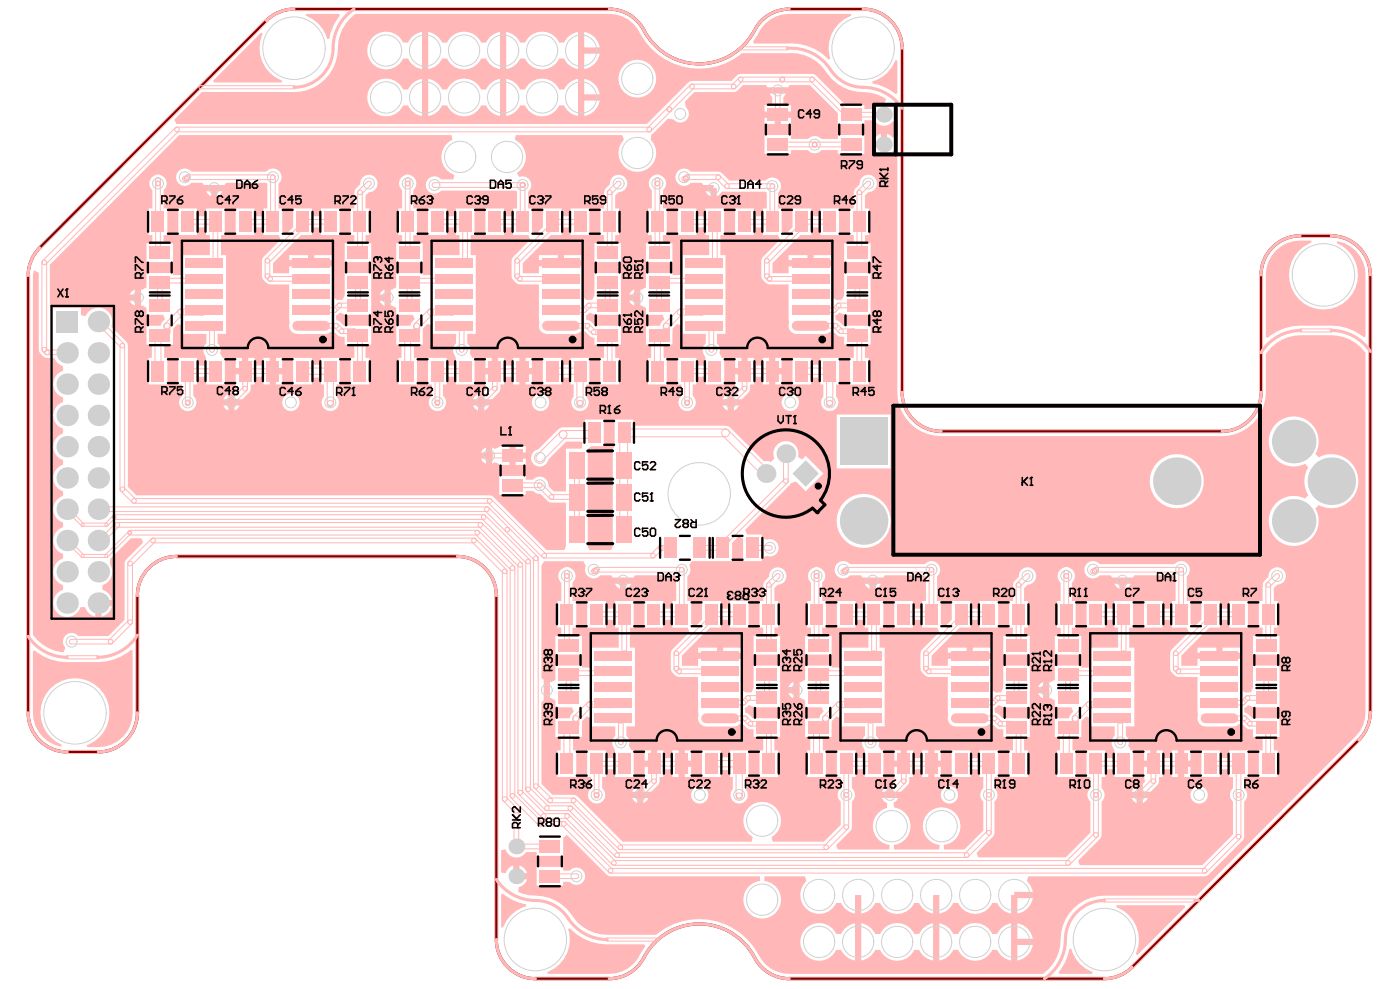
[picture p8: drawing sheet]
<svg xmlns="http://www.w3.org/2000/svg" width="210mm" height="148mm" viewBox="0 0 210 148" stroke-linecap="round" stroke-linejoin="round" font-family="sans-serif">
<path d="M39.9 3.1a5.8 5.8 0 0 1 4.2-1.7h47.2a6 6 0 0 1 5.6 3.7 9.4 9.4 0 0 0 16.2-.6 5.8 5.8 0 0 1 5.2-3.1h11.1a5.9 5.9 0 0 1 5.9 5.8v51.6a5.9 5.9 0 0 0 5.8 5.8h42.1a5.9 5.9 0 0 0 5.9-5.8v-17.6a5.9 5.9 0 0 1 5.8-5.9h4.7a5.9 5.9 0 0 1 5.8 5.9v65.5a5.9 5.9 0 0 1-1.7 4.1l-34 34.1a5.8 5.8 0 0 1-4.1 1.7h-47.3a6 6 0 0 1-5.5-3.8 9.4 9.4 0 0 0-16.3 .7 5.8 5.8 0 0 1-5.2 3.1h-11a5.9 5.9 0 0 1-5.9-5.8v-51.6a5.9 5.9 0 0 0-5.8-5.8h-42.1a5.9 5.9 0 0 0-5.9 5.8v17.6a5.9 5.9 0 0 1-5.8 5.8h-4.7a5.9 5.9 0 0 1-5.9-5.8v-65.5a5.9 5.9 0 0 1 1.7-4.2z" fill="none" stroke="#800000" stroke-width=".47"/>
<g fill="#ffb7b7">
<path d="M130.8 12.2a5 5 0 0 0 3.4-3.2l.3 .1v4.9l-.2 .1a7.2 7.2 0 0 0-3.5-1.6z"/>
<path d="M39.2 4.9l.2 .2a5.1 5.1 0 0 0 2.9 7l-.1 .3h-10.1l-.1-.3z"/>
<path d="M45.9 2.1h4.9l.2 .3a7.2 7.2 0 0 0-1.6 3.4h-.4a5 5 0 0 0-3.1-3.4z"/>
<path d="M75.1 134l.3-.1a7.2 7.2 0 0 0 3.5 1.6v.3a5 5 0 0 0-3.5 3.2l-.3-.1z"/>
<path d="M85.2 139.2l.2-.1a7.6 7.6 0 0 0 5.7 2.4h5.5l.1 .3-.6 .9a5.2 5.2 0 0 1-4.8 3.2h-9.2v-.3a5.1 5.1 0 0 0 3.1-6.4z"/>
<path d="M160.3 142.2h.3a5 5 0 0 0 3.2 3.4v.3h-5l-.1-.3a7.2 7.2 0 0 0 1.6-3.4z"/>
<path d="M4.9 97.6l.3-.1a7.5 7.5 0 0 0 4.9 1.7h4.5a7.5 7.5 0 0 0 5-1.8l.3 .1v9.3a5.1 5.1 0 0 1-5.1 5.1h-1.7l-.1-.3a5.2 5.2 0 0 0 2.4-7.9 5.2 5.2 0 0 0-8.3-.1 5.2 5.2 0 0 0 2.2 8l-.1 .2a5.1 5.1 0 0 1-4.3-5z"/>
<path d="M114.7 3.6a5.1 5.1 0 0 1 3.6-1.5h9.3v.3a5.1 5.1 0 0 0-3.1 6.4l-.3 .1a7.6 7.6 0 0 0-6.2-2.4h-5l-.1-.3 1.2-1.8z"/>
<path d="M167.4 135.6h10.2l.1 .3-7.2 7.2-.2-.2a5.1 5.1 0 0 0-2.9-7z"/>
<path d="M191.3 37.6a5 5 0 0 1 3.6-1.5h1.7v.2a5.2 5.2 0 0 0-2.3 8 5.2 5.2 0 0 0 8.2 .1 5.2 5.2 0 0 0-2.1-8l.1-.3a5.1 5.1 0 0 1 4.2 5.1v9.2l-.2 .1a7.5 7.5 0 0 0-4.9-1.7h-4.6a7.5 7.5 0 0 0-4.9 1.8l-.3-.1v-9.3a5 5 0 0 1 1.5-3.6z"/>
<path d="M5.1 40.5l.7 .4v11.5a1.57 1.57 0 0 0 1.3 1.2h1a1.94 1.94 0 0 0 1.3 1.2v.8a2.08 2.08 0 0 0-1.4 1.9 2.08 2.08 0 0 0 1.4 2v.8a2.08 2.08 0 0 0-1.4 1.9 2.08 2.08 0 0 0 1.4 2v.7a2.08 2.08 0 0 0-1.4 2 2.08 2.08 0 0 0 1.4 2v.7a2.08 2.08 0 0 0-1.4 2 2.08 2.08 0 0 0 1.4 2v.7a2.08 2.08 0 0 0-1.4 2 2.08 2.08 0 0 0 1.4 2v.7a2.08 2.08 0 0 0-1.4 2 2.08 2.08 0 0 0 1.4 2v.7a2.08 2.08 0 0 0-1.4 2 2.08 2.08 0 0 0 1.4 1.9v.8a2.08 2.08 0 0 0-.8 3.4 2.08 2.08 0 0 0 3.4-.8h.8a2.01 2.01 0 0 0 1.5 1.4v-2.1h.5v-.4h2a2.01 2.01 0 0 0-1.4-1.5v-.8a2.07 2.07 0 0 0 1.1-3v-.7l.1-.3 3-3h1.6l.3 .7-2.8 2.8v8.8l-2.5 2.4h-4.5a1.3 1.3 0 0 0-1.8-.1 1.3 1.3 0 0 0-.1 1.8l-.3 .7a6.2 6.2 0 0 1-4.6-2.6v-53.8zM15.2 90.8v1.6a2.04 2.04 0 0 0 1.6-1.6z"/>
<path d="M30.3 13.8h13.8a6.6 6.6 0 0 0 6.6-6.6 6.3 6.3 0 0 1 2.6-5.1h38a5.3 5.3 0 0 1 4.9 3.3 10 10 0 0 0 15 2.6h6.2a6.9 6.9 0 0 1 5.7 1.8l.4 .5a7.1 7.1 0 0 0 6.6 3.5 5.8 5.8 0 0 1 2.8 1l-.3 .7a1.64 1.64 0 0 0-1.5 .8h-1.5v-.5h-2.8l-4.7-4.7h-11l-.6 .2-.8 .8-6.3 .1-6.4 6.4h-70.5l-.4-.7zM75.9 4.8v5.5a2.64 2.64 0 0 0 2.1-1.5h.7a2.79 2.79 0 0 0 2.6 1.6 2.79 2.79 0 0 0 2.5-1.6h.8a2.64 2.64 0 0 0 2.1 1.5v-5.5a2.64 2.64 0 0 0-2.1 1.6h-.8a2.79 2.79 0 0 0-2.5-1.7 2.79 2.79 0 0 0-2.6 1.7h-.7a2.64 2.64 0 0 0-2.1-1.6zM64.2 4.8v5.5a2.64 2.64 0 0 0 2.1-1.5h.7a2.79 2.79 0 0 0 2.6 1.6 2.79 2.79 0 0 0 2.5-1.6h.8a2.64 2.64 0 0 0 2.1 1.5v-5.5a2.64 2.64 0 0 0-2.1 1.6h-.8a2.79 2.79 0 0 0-2.5-1.7 2.79 2.79 0 0 0-2.6 1.7h-.7a2.64 2.64 0 0 0-2.1-1.6zM87.6 4.8v2.3h2.3a2.72 2.72 0 0 0-2.3-2.3zM87.6 8v2.3a2.72 2.72 0 0 0 2.3-2.3zM55.9 5.6a2.82 2.82 0 0 0 .3 4.3 2.82 2.82 0 0 0 4.2-1.1h.8a2.64 2.64 0 0 0 2.1 1.5v-5.5a2.64 2.64 0 0 0-2.1 1.6h-.8a2.8 2.8 0 0 0-4.5-.8zM75.9 11.8v5.6a2.64 2.64 0 0 0 2.1-1.6h.7a2.79 2.79 0 0 0 2.6 1.6 2.79 2.79 0 0 0 2.5-1.6h.8a2.64 2.64 0 0 0 2.1 1.6v-5.6a2.64 2.64 0 0 0-2.1 1.6h-.8a2.79 2.79 0 0 0-2.5-1.6 2.79 2.79 0 0 0-2.6 1.6h-.7a2.64 2.64 0 0 0-2.1-1.6zM64.2 11.8v5.6a2.64 2.64 0 0 0 2.1-1.6h.7a2.79 2.79 0 0 0 2.6 1.6 2.79 2.79 0 0 0 2.5-1.6h.8a2.64 2.64 0 0 0 2.1 1.6v-5.6a2.64 2.64 0 0 0-2.1 1.6h-.8a2.79 2.79 0 0 0-2.5-1.6 2.79 2.79 0 0 0-2.6 1.6h-.7a2.65 2.65 0 0 0-2.1-1.6zM87.6 11.8v2.3h2.3a2.72 2.72 0 0 0-2.3-2.3zM92.7 11.8a2.85 2.85 0 0 0 5.7 0 2.85 2.85 0 0 0-5.7 0zM87.6 15.1v2.3a2.72 2.72 0 0 0 2.3-2.3zM55.9 12.6a2.82 2.82 0 0 0 .3 4.3 2.82 2.82 0 0 0 4.2-1.1h.8a2.64 2.64 0 0 0 2.1 1.6v-5.6a2.64 2.64 0 0 0-2.1 1.6h-.8a2.8 2.8 0 0 0-4.5-.8z"/>
<path d="M26.9 20.2h40.8l.1 .7a2.81 2.81 0 0 0-1.6 2.8 2.81 2.81 0 0 0 1.9 2.5l-.1 .7h-1.9a1.3 1.3 0 0 0-1.9-.1 1.3 1.3 0 0 0 0 1.9 1.3 1.3 0 0 0 1.9-.1h11.3l.1 .1v2.5h-.6v1.2h-1.3v-1.2h-2.8v4h2.8v-1.1h1.3v1.1h2.3l.3 .7-2.7 2.9-.1 2.6a1.57 1.57 0 0 0 1.2 1.2h2.9l.1 5.8a1.24 1.24 0 0 0 1.1 1.6h4.2l.4-.1 .4-.2 .7-.1 .7 .7 .3 .2 .4 .1v1h1.5v2h-.6v4h2.8v-4h-.6v-2h.9v-2.8h-3.9l-.8-.8h-.5l-.1-.8 .6-.4 .7 .4h4v-6.3h-4v3.3l-.3 .7-.7 .1-.7-.5v-4.6h-6.6v1h-2.4v-1.5l4.2-4.2h1.6v-1.1h1.4v1.1h2.8v-4h-2.8v1.2h-1.4v-1.2h-2.8v2.8l-.9 1-.7-.3v-3.5h-.6v-2.5l.1-.1a1.31 1.31 0 0 0 .1-1.6 1.31 1.31 0 0 0-1.5-.5l-.4-.6 .5-.4a2.81 2.81 0 0 0-.8-4.6l.1-.7h16l.2 .7a2.83 2.83 0 0 0 .1 4 2.83 2.83 0 0 0 4 0 2.83 2.83 0 0 0 0-4l.1-.8 2.5-2.3 .9 .2a1.31 1.31 0 0 0 1.8 0 1.31 1.31 0 0 0-.1-1.9l-.1-.9 1.4-1.4h5.9l.6-.2 .8-.9h3.4l.3 .4h3.1l.2-.4h3l4.2 4.3v1.6h4v-.6h1.5a1.65 1.65 0 0 0 2.7 .2l.7 .2v2l-.7 .2-.4-.4-.4-.2v3.2l.4-.1 .4-.4 .7 .2v35.9a6.6 6.6 0 0 0 6.6 6.5h42.1a6.6 6.6 0 0 0 6.6-6.5v-5.7l.1-.3a6.3 6.3 0 0 1 5.1-2.6h4.6a6.3 6.3 0 0 1 5.1 2.7v54.5a5.3 5.3 0 0 1-2 3.4l-23.3 23.4h-13.8a6.6 6.6 0 0 0-6.6 6.6 6.3 6.3 0 0 1-2.6 5.1h-38.1a5.3 5.3 0 0 1-4.9-3.3 10 10 0 0 0-15-2.6h-7.3a6.3 6.3 0 0 1-5.5-3.1 6.9 6.9 0 0 0-6-2.8l-1.3-.2-.6-.3 .1-.7a1.61 1.61 0 0 0 1.2-1.2h-1.6v-.4h-.4v-1.6a1.65 1.65 0 0 0-1.2 1.1l-.7-.1v-3.3l.7-.2 .2 .4a1.67 1.67 0 0 0 2.9 .1h1.6v.5h3.9v-2.7l.6-.4 6.2 6.1 22.7 .1 .1 .7a2.82 2.82 0 0 0-2.1 4.3 2.82 2.82 0 0 0 4.8 0 2.82 2.82 0 0 0-2.1-4.3v-.7h.7h5.4l.2 .7a2.82 2.82 0 0 0 .2 4.4 2.82 2.82 0 0 0 4.3-1.1h.7l.1 .2a2.7 2.7 0 0 0 2 1.4v-2.8h.9v2.8l.3-.1a2.7 2.7 0 0 0 1.8-1.5h.8l.1 .2a2.81 2.81 0 0 0 5-.2h.7l.1 .2a2.7 2.7 0 0 0 2 1.4v-2.8h.9v2.8l.3-.1a2.7 2.7 0 0 0 1.8-1.5h.8l.1 .2a2.81 2.81 0 0 0 5-.2h.7l.1 .2a2.7 2.7 0 0 0 2 1.4v-2.8h.5v-.5h2.7a2.54 2.54 0 0 0-.8-1.6l.2-.7 26.7-.1 5.6-5.5v-5.6a1.27 1.27 0 0 0 0-2v-1.7h.6v-4h-2.8v1.2h-1.4v-1.2h-2.8v4h2.8v-1.2h1.4v1.2h.6v1.7l-.1 .1a1.29 1.29 0 0 0 .1 1.9v4.9l-4.6 4.6h-18.4l-.3-.6 3.5-3.6 .1-5.3a1.27 1.27 0 0 0 0-2v-1.7h.5v-1.2h1.4v1.2h2.8v-4h-.3l-.4-.7a1.25 1.25 0 0 0-.4-1.5v-1.4h1.3v-11.8h-.8v-3h.6v-4h-2.8v1.2h-1.4v-1.2h-2.8v4h2.8v-1.1h1.4v1.1h.5v3h-4.1v3h-1.4v-.3h-4v2.2l-.7 .3h-.1v2.4h.1l.7 .3v1.1h2.5l.3 .6-.6 .7v.3h-2.2v2.8h.8v2h-.4v4h2.8v-4h-.5v-2h1.3v-2.4l.7-.7 .7 .3v1.2h3.6v1.4a1.23 1.23 0 0 0-.3 1.6l.3 .6v1.2h-1.4v-1.2h-2.8v4h.6v1.7a1.27 1.27 0 0 0 0 2v4.6l-3.7 3.7h-13.1l-.3-.6 2.6-2.7 .1-5a1.27 1.27 0 0 0 0-2v-1.7h.6v-4h-2.8v1.2h-1.4v-1.2h-2.8v4h2.8v-1.2h1.4v1.2h.5v1.7l-.1 .1a1.29 1.29 0 0 0 .1 1.9v4.3l-2.8 2.9h-3.1l.1-.7a2.82 2.82 0 0 0 1.9-4.4 2.82 2.82 0 0 0-4.7 .1 2.82 2.82 0 0 0 2.1 4.3l-.1 .7h-6.1h-.7l.1-.7a2.81 2.81 0 0 0 2.4-2.8 2.81 2.81 0 0 0-2.4-2.8l-.1-.7 .4-.3 .3-.4h-2.5a1.21 1.21 0 0 0 .8 .7v.7a2.82 2.82 0 0 0-2.1 3 2.82 2.82 0 0 0 2.5 2.6l-.1 .7h-7.7l-.2-.7 2.3-2.4v-4.1a1.27 1.27 0 0 0 0-2v-1.7h.6v-1.2h1.3v1.2h2.9v-4h-.4l-.4-.7a1.25 1.25 0 0 0-.3-1.5v-1.4h1.2v-11.8h-.7v-3h.5v-4h-2.8v1.2h-1.3v-1.2h-2.8v4h2.8v-1.1h1.3v1.1h.6v3h-4.1v3h-1.4v-.3h-4v2.2l-.7 .3h-.1v2.4h.1l.7 .3v1.1h2.5l.3 .6-.6 .7-.1 .3h-2.1v2.8h.8v2h-.5v4h2.8v-4h-.4v-2h1.3v-2.4l.7-.7 .7 .3v1.2h3.6v1.4a1.23 1.23 0 0 0-.3 1.6l.2 .6v1.2h-1.3v-1.2h-2.8v4h.5v1.7a1.27 1.27 0 0 0 .1 2v3.5l-2.6 2.5h-7.6l-.2-.7a2.86 2.86 0 0 0 .8-4.3 2.86 2.86 0 0 0-4.4 0 2.86 2.86 0 0 0 .7 4.3l-.1 .7h-19.3l-6.8-6.8-.6-.2h-3.2l-1.6-1.7v-12.2l.3-.3v-3.1l-.3-.2v-16.9l.4-.6h5.9l.3 .7a1.3 1.3 0 0 0 .5 1.7 1.3 1.3 0 0 0 1.7-.3h1.6l.3 .3h3.1l.2-.3h6l.2 .1v3.7h-.6v1.2h-1.4v-1.2h-2.8v4h2.8v-1.1h1.4v1.1h2.3l.3 .7-2.8 2.9v2.6a1.56 1.56 0 0 0 1.2 1.2h2.9v5.8a1.24 1.24 0 0 0 1.2 1.6h4.1h.5l.4-.3 .7 .1a1.32 1.32 0 0 0 1.4 .7v1.1h1.4v2h-.5v4h2.8v-4h-.6v-2h.9v-2.8h-4.1a1.63 1.63 0 0 0-1.2-.8l-.1-.7 .7-.5 .7 .4h4v-6.3h-4v3.3l-.3 .7a1.29 1.29 0 0 1-1.5-.4v-4.6h-6.5v1h-2.5v-1.5l4.2-4.2h1.7v-1.1h1.3v1.1h2.8v-4h-2.8v1.2h-1.3v-1.2h-2.8v2.8l-1 1-.7-.3v-3.5h-.5v-3.7a1.23 1.23 0 0 0 .2-1.6l.5-.6h6v-2.8l.9-.9 .7 .3v3.4h2.8v-.5l.7-.3a1.31 1.31 0 0 0 1.9-1.2 1.31 1.31 0 0 0-1.9-1.2l-.7-.4v-.4h-2.2l-.3-.7 6.9-7 .7-.3 1.5 1.5 2.6-2.7-2.6-2.6-.5 .5-.6-.4a1.88 1.88 0 0 0-2-2.3 1.88 1.88 0 0 0-1.6 2.6l-.5 .5-.7-.1h-.4l-5-5-.3-.2-.4-.1h-13.8v-.9h-2.8v3.9l-.3 .4v14.6l-.2 .6h-3.4l-.2-.6v-14.6l.6-.4h1.8v-3.9h-2.8v1.1l-3.7 .1-3.3 3.2-.3 .1a1.3 1.3 0 0 0-.3 2.2 1.3 1.3 0 0 0 2.1-.7l2.7-2.7h2.3l.1 .1-.1 .9h-2.4v6.4h-1.8l-.8-.8a1.29 1.29 0 0 0-.8-1.3 1.29 1.29 0 0 0-1.5 .4h-1.1v-.6h-4v2.8h4v-.6h1.1l.5 .4 .6 .1 1.4 1.2 2.4 .1v6.5l-.2 .6h-2.7l-7.9-7.9-.6-.3h-53l-1.2-1.3v-21.1l-.3-.6-2.2-2.3 .1-.2a2.08 2.08 0 0 0-1.4-2.5 2.08 2.08 0 0 0-2.6 1.2l-.7-.2v-1.1h-4.1l-.5-.4v-6zM115.4 14l.4 .5v1.3h-1.2v.9h4v-.9h-1.2v-1.3l.4-.5zM117.1 17.6v1h1.5v-1zM114.6 17.6v1h1.5v-1zM114.6 20.2v2.8h4v-.5h2.5a1.26 1.26 0 0 0 2 0h2.5v.5h4v-2.8h-4v.6h-2.5a1.27 1.27 0 0 0-1.9 0h-2.6v-.6zM131.3 20.5l-.4 .7h1.2v-1.2zM130.9 22.1a1.64 1.64 0 0 0 1.2 1.1v-1.1zM26.8 25.6a1.3 1.3 0 0 0 0 1.9 1.3 1.3 0 0 0 1.9-.1h1.6l.3 .3h3.1l.2-.3h6l.2 .1v3.7h-.6v1.2h-1.4v-1.2h-2.8v4h2.8v-1.1h1.4v1.1h2.3l.3 .7-2.8 2.9v2.6a1.57 1.57 0 0 0 1.2 1.2h2.9v5.8a1.24 1.24 0 0 0 1.2 1.6h4.1l.5-.1 .4-.2 .7 .1a1.32 1.32 0 0 0 1.4 .7v1.1h1.4v2h-.5v4h2.8v-4h-.6v-2h.9v-2.8h-4.1a1.63 1.63 0 0 0-1.2-.8l-.1-.7 .7-.5 .7 .4h4v-6.3h-4v3.3l-.3 .7a1.29 1.29 0 0 1-1.5-.4v-4.6h-6.5v1h-2.5v-1.5l4.2-4.2h1.7v-1.1h1.3v1.1h2.8v-4h-2.8v1.2h-1.3v-1.2h-2.8v2.8l-1 1-.7-.3v-3.5h-.5v-3.7a1.3 1.3 0 0 0 0-1.9 1.3 1.3 0 0 0-1.9 .1h-11.2a1.27 1.27 0 0 0-1.9-.1zM105.8 28.7a1.24 1.24 0 0 0 .7 .7v-.7zM32.6 28.7v.7a1.24 1.24 0 0 0 .7-.7zM30.9 28.7a1.24 1.24 0 0 0 .8 .7v-.7zM101.6 25.6a1.3 1.3 0 0 0 .1 1.9 1.3 1.3 0 0 0 1.9-.1h1.6l.2 .3h1.6v.5h.5v1.2l.4-.3 .3-.4h6.6l.2 .2v2.3h-.6v1.2h-1.4v-1.2h-2.8v4h2.8v-1.1h1.4v1.1h2.3l.2 .7-2.7 2.9-.1 2.6a1.57 1.57 0 0 0 1.3 1.2h2.8l.1 5.8a1.24 1.24 0 0 0 1.1 1.6h4.2l.5-.1 .4-.2 .6 .1a1.32 1.32 0 0 0 1.5 .7v1.1h1.4v2h-.6v4h2.8v-4h-.5v-2h.8v-2.8h-4.1a1.63 1.63 0 0 0-1.1-.8l-.1-.7 .7-.5 .7 .4h3.9v-6.3h-3.9v3.3l-.4 .7a1.3 1.3 0 0 1-1.4-.4v-4.6h-6.6v1h-2.4v-1.5l4.2-4.2h1.6v-1.1h1.4v1.1h2.8v-4h-2.8v1.2h-1.4v-1.2h-2.8v2.8l-.9 1-.7-.3v-3.5h-.6v-2.3a1.3 1.3 0 0 0 .1-1.9 1.3 1.3 0 0 0-1.9 0h-5.4l-1.4-1.2-4.4-.1a1.27 1.27 0 0 0-2-.1zM101.6 31.2v4h2.8v-1.1h1.4v1.1h.5v3h-4.1v3h-1.4v-.3h-4v2.2l-.7 .3h-.1v2.4l.1-.1 .7 .4v1.1h2.5l.3 .6-.6 .7v.3h-2.2v2.8h.8v2h-.4v4h2.8v-4h-.5v-2h1.3v-2.4l.7-.7 .7 .3v1.2h3.6v1.4a1.23 1.23 0 0 0-.3 1.6l.3 .6v1.2h-1.4v-1.2h-2.8v4h.6v1.7a1.3 1.3 0 0 0-.1 1.9 1.3 1.3 0 0 0 1.9 0 1.3 1.3 0 0 0-.2-1.9v-1.7h.6v-1.2h1.4v1.2h2.8v-4h-.3l-.4-.7a1.28 1.28 0 0 0-.4-1.5v-1.4h1.3v-11.8h-.8v-3h.6v-4h-2.8v1.2h-1.4v-1.2zM64.2 31.2v4h2.8v-1.1h1.3v1.1h.6v3h-4.1v3h-1.4v-.3h-4v2.2l-.7 .3h-.1v2.4l.1-.1 .7 .4v1.1h2.5l.3 .6-.6 .7-.1 .3h-2.1v2.8h.8v2h-.5v4h2.8v-4h-.4v-2h1.3v-2.4l.7-.7 .7 .3v1.2h3.6v1.4a1.23 1.23 0 0 0-.3 1.6l.2 .6v1.2h-1.3v-1.2h-2.8v4h.5v1.7a1.3 1.3 0 0 0-.1 1.9 1.3 1.3 0 0 0 1.9 0 1.3 1.3 0 0 0-.1-1.9v-1.7h.6v-1.2h1.3v1.2h2.8v-4h-.3l-.4-.7a1.28 1.28 0 0 0-.3-1.5v-1.4h1.2v-11.8h-.7v-3h.5v-4h-2.8v1.2h-1.3v-1.2zM26.7 31.2v4h2.8v-1.1h1.4v1.1h.6v3h-4.2v3h-1.4v-.3h-3.9v2.2l-.7 .3h-.2v2.4l.2-.1 .7 .4v1.1h2.5l.2 .6-.5 .7-.1 .3h-2.1v2.8h.8v2h-.5v4h2.8v-4h-.5v-2h1.3l.1-2.4 .7-.7 .6 .3v1.2h3.6v1.4a1.23 1.23 0 0 0-.3 1.6l.3 .6v1.2h-1.4v-1.2h-2.8v4h.6v1.7a1.3 1.3 0 0 0-.1 1.9 1.3 1.3 0 0 0 1.9 0 1.3 1.3 0 0 0-.1-1.9v-1.7h.5v-1.2h1.4v1.2h2.8v-4h-.3l-.4-.7a1.28 1.28 0 0 0-.4-1.5v-1.4h1.3v-11.8h-.8v-3h.6v-4h-2.8v1.2h-1.4v-1.2zM84.6 38.2v.8h2.8v-.8zM47.1 38.2v.8h2.8v-.8zM122 38.2v.8h2.8v-.8zM43.4 38.2v.8h2.8v-.8zM80.8 38.2v.8h2.8v-.8zM118.2 38.2v.8h2.9v-.8zM129.3 26.6l-.3 .4-.1 .6-.8 .9-.1 2.7h-.6v4h.6v1.3h-1.4v2.8h3.9v-2.8h-.8v-1.3h.5v-4h-.5v-1.9l.5-.5a1.31 1.31 0 0 0 1.2-1.8 1.31 1.31 0 0 0-2.1-.4zM97.6 26.6a1.29 1.29 0 0 0 .1 1.9v2.7h-.5v4h.5v1.3h-.9v2.8h4v-2.8h-1.4v-1.3h.6v-4h-.6v-2.7a1.3 1.3 0 0 0 .1-1.9 1.3 1.3 0 0 0-1.9 0zM91.8 26.6l-.3 .4v.6l-.9 .9v2.7h-.6v4h.6v1.3h-1.5v2.8h4v-2.8h-.9v-1.3h.6v-4h-.6v-1.9l.5-.5a1.31 1.31 0 0 0 1.3-1.8 1.31 1.31 0 0 0-2.2-.4zM60.2 26.6a1.29 1.29 0 0 0 .1 1.9v2.7h-.6v4h.6v1.3h-.9v2.8h4v-2.8h-1.4v-1.3h.5v-4h-.5v-2.7a1.3 1.3 0 0 0 .1-1.9 1.3 1.3 0 0 0-1.9 0zM54.4 26.6l-.3 .4-.1 .6-.8 .9-.1 2.7h-.5v4h.5v1.3h-1.4v2.8h4v-2.8h-.9v-1.3h.6v-4h-.6v-1.9l.5-.5a1.31 1.31 0 0 0 1.2-1.8 1.31 1.31 0 0 0-2.1-.4zM22.8 26.6a1.29 1.29 0 0 0 .1 1.9v2.7h-.6v4h.6v1.3h-.9v2.8h3.9v-2.8h-1.4v-1.3h.6v-4h-.6v-2.7a1.3 1.3 0 0 0 .1-1.9 1.3 1.3 0 0 0-1.8 0zM94.6 43.7l-.3 .4h.8v-.7zM57.2 43.7l-.3 .4h.7v-.7zM19.8 43.7l-.3 .4h.7v-.7zM94.3 45.1a1.24 1.24 0 0 0 .8 .7v-.7zM56.9 45.1a1.24 1.24 0 0 0 .7 .7v-.7zM19.5 45.1a1.24 1.24 0 0 0 .7 .7v-.7zM118.8 53.6v4h2.8v-1h1.4v1h.4v1.8a1.31 1.31 0 0 0 .1 1.8 1.31 1.31 0 0 0 1.8 0 1.31 1.31 0 0 0 .1-1.8v-1.8h.4v-4h-2.8v1.1h-1.4v-1.1zM81.4 53.6v4h2.8v-1h1.4v1h.4v1.8a1.31 1.31 0 0 0 0 1.8 1.31 1.31 0 0 0 1.9 0 1.31 1.31 0 0 0 0-1.8v-1.8h.5v-4h-2.8v1.1h-1.4v-1.1zM43.9 53.6v4h2.9v-1h1.3v1h.5v1.8a1.31 1.31 0 0 0 0 1.8 1.31 1.31 0 0 0 1.8 0 1.31 1.31 0 0 0 .1-1.8v-1.8h.4v-4h-2.8v1.1h-1.3v-1.1zM112.1 53.6v2h-.5v.5h-1.4v1.5l.2 .7-.4 .3v1.2h1.2l1-1 .2-.3 .1-.9h.5v-1.2h1.4v1.2h.9v-4h-.9v1.2h-1.4v-1.2zM74.7 53.6v2h-.5v.5h-1.4v1.5l.1 .7-.3 .3v1.2h1.2l1-1 .2-.3v-.9h.6v-1.2h1.3v1.2h1v-4h-1v1.2h-1.3v-1.2zM37.2 53.6v2h-.4v.5h-1.5v1.5l.2 .7-.3 .3v1.2h1.1l1-1 .2-.3 .1-.9h.6v-1.2h1.3v1.2h.9v-4h-.9v1.2h-1.3v-1.2zM116.2 53.6v1.5h1v-1.5zM78.8 53.6v1.5h.9v-1.5zM41.4 53.6v1.5h.9v-1.5zM35.3 53.6v1.5h1v-1.5zM110.2 53.6v1.5h1v-1.5zM72.8 53.6v1.5h.9v-1.5zM116.2 56.1v1.5h1v-1.5zM78.8 56.1v1.5h.9v-1.5zM41.4 56.1v1.5h.9v-1.5zM108.6 59.4l-.2 .4h.7v-.7zM71.2 59.4l-.3 .4h.8v-.7zM33.8 59.4l-.3 .4h.7v-.7zM110 60.8v.7a1.24 1.24 0 0 0 .8-.7zM108.4 60.8a1.24 1.24 0 0 0 .7 .7v-.7zM72.6 60.8v.7a1.24 1.24 0 0 0 .8-.7zM70.9 60.8a1.24 1.24 0 0 0 .8 .7v-.7zM35.2 60.8v.7a1.24 1.24 0 0 0 .7-.7zM33.5 60.8a1.24 1.24 0 0 0 .7 .7v-.7zM117.2 60.3a1.31 1.31 0 0 0 2.6 0 1.31 1.31 0 0 0-2.6 0zM79.7 60.3a1.35 1.35 0 0 0 2.7 0 1.35 1.35 0 0 0-2.7 0zM42.3 60.3a1.31 1.31 0 0 0 2.6 0 1.31 1.31 0 0 0-2.6 0zM73.8 67v2.5l.3-.2 .5 .1 .2 .3h1.6v-2.9h-1.6l-.2 .3-.5 .1zM77.3 66.8v1h1.5v-1zM72.4 67.3l-.3 .5h.8v-.8zM72.1 68.7a1.24 1.24 0 0 0 .8 .8v-.8zM77.3 68.7v1h1.5v-1zM125.4 62.1v8.1h8.1v-8.1zM191.3 63.5a3.7 3.7 0 0 0-.4 4.8 3.7 3.7 0 0 0 4.8 1.2l.4 .5a4 4 0 0 0 0 4.2l-.4 .5a3.7 3.7 0 0 0-5.5 2.8 3.7 3.7 0 0 0 4.5 4.2 3.7 3.7 0 0 0 2.5-5.5l.5-.5a4 4 0 0 0 6-3.6 4 4 0 0 0-6-3.6l-.5-.5a3.7 3.7 0 0 0-1-4.8 3.7 3.7 0 0 0-4.9 .3zM172.4 72.1a4.1 4.1 0 0 0 8.1 0 4.1 4.1 0 0 0-8.1 0zM125.4 78a4.1 4.1 0 0 0 8.1 0 4.1 4.1 0 0 0-8.1 0zM163 84.4a1.3 1.3 0 0 0 0 1.9 1.3 1.3 0 0 0 1.9-.1h1.6l.2 .3h3.2l.2-.3h6l.2 .1v3.7h-.6v1.2h-1.4v-1.2h-2.8v4h2.8v-1.1h1.4v1.1h2.3l.3 .7-2.8 2.9-.1 2.6a1.57 1.57 0 0 0 1.3 1.2h2.8l.1 5.8a1.24 1.24 0 0 0 1.2 1.6h4.1h.5l.4-.3 .6 .1a1.32 1.32 0 0 0 1.5 .7v1.1h1.4v2h-.6v4h2.9v-4h-.6v-2h.8v-2.8h-4.1a1.63 1.63 0 0 0-1.1-.8l-.1-.7 .7-.5 .7 .4h3.9v-6.3h-3.9v3.3l-.4 .7a1.29 1.29 0 0 1-1.4-.4v-4.6h-3.3v-.5v.5h-3.3v1h-2.4v-1.5l4.2-4.2h1.6v-1.1h1.4v1.1h2.8v-4h-2.8v1.2h-1.4v-1.2h-2.8v2.8l-.9 1-.7-.3v-3.5h-.6v-3.7a1.3 1.3 0 0 0 .1-1.9 1.3 1.3 0 0 0-1.9 .1h-11.2a1.27 1.27 0 0 0-1.9-.1zM125.5 84.4a1.3 1.3 0 0 0 0 1.9 1.3 1.3 0 0 0 1.9-.1h1.7l.2 .3h3.1l.3-.3h6l.1 .1v3.7h-.5v1.2h-1.4v-1.2h-2.8v4h2.8v-1.1h1.4v1.1h2.2l.3 .7-2.7 2.9-.1 2.6a1.57 1.57 0 0 0 1.3 1.2h2.8l.1 5.8a1.24 1.24 0 0 0 1.1 1.6h4.2h.4l.4-.3 .7 .1a1.32 1.32 0 0 0 1.4 .7v1.1h1.5v2h-.6v4h2.8v-4h-.6v-2h.9v-2.8h-4.1a1.63 1.63 0 0 0-1.1-.8l-.1-.7 .6-.5 .7 .4h4v-6.3h-4v3.3l-.3 .7a1.29 1.29 0 0 1-1.4-.4v-4.6h-6.6v1h-2.4v-1.5l4.2-4.2h1.6v-1.1h1.4v1.1h2.8v-4h-2.8v1.2h-1.4v-1.2h-2.8v2.8l-.9 1-.7-.3v-3.5h-.6v-3.7a1.3 1.3 0 0 0 .1-1.9 1.3 1.3 0 0 0-1.9 .1h-11.3a1.27 1.27 0 0 0-1.9-.1zM93.9 87.5v.7a1.24 1.24 0 0 0 .7-.7zM92.2 87.5a1.24 1.24 0 0 0 .8 .7v-.7zM168.8 87.5v.7a1.24 1.24 0 0 0 .7-.7zM167.1 87.5a1.24 1.24 0 0 0 .7 .7v-.7zM131.3 87.5v.7a1.24 1.24 0 0 0 .8-.7zM129.6 87.5a1.24 1.24 0 0 0 .8 .7v-.7zM88 90v4h2.8v-1.1h1.4v1.1h.6v3h-4.2v3h-1.4v-.3h-3.9v2.2l-.7 .3h-.1v2.4h.1l.7 .3v1.1h2.5l.2 .6-.5 .7-.1 .3h-2.1v2.8h.8v2h-.5v4h2.8v-4h-.5v-2h1.3l.1-2.4 .7-.7 .6 .3v1.2h3.6v1.4a1.24 1.24 0 0 0-.3 1.6l.3 .6v1.2h-1.4v-1.2h-2.8v4h.6v1.7a1.3 1.3 0 0 0-.1 1.9 1.3 1.3 0 0 0 1.9 0 1.3 1.3 0 0 0-.1-1.9v-1.7h.5v-1.2h1.4v1.2h2.8v-4h-.3l-.4-.7a1.29 1.29 0 0 0-.4-1.5v-1.4h1.3v-11.8h-.8v-3h.6v-4h-2.8v1.2h-1.4v-1.2zM183.3 97v.8h2.8v-.8zM179.5 97v.8h2.9v-.8zM145.9 97v.8h2.8v-.8zM108.4 97v.8h2.8v-.8zM104.7 97v.8h2.8v-.8zM142.1 97v.8h2.8v-.8zM115.7 85.4l-.3 .4-.1 .6-.8 .9-.1 2.7h-.5v4h.5v1.3h-1.4v2.8h4v-2.8h-.9v-1.3h.6v-4h-.6v-1.9l.5-.5a1.31 1.31 0 0 0 1.2-1.8 1.31 1.31 0 0 0-2.1-.4zM84.1 85.4a1.29 1.29 0 0 0 .1 1.9v2.7h-.6v4h.6v1.3h-.9v2.8h3.9v-2.8h-1.4v-1.3h.6v-4h-.6v-2.7a1.3 1.3 0 0 0 .2-1.9 1.3 1.3 0 0 0-1.9 0zM190.6 85.4l-.3 .4-.1 .6-.8 .9-.1 2.7h-.6v4h.6v1.3h-1.4v2.8h3.9v-2.8h-.8v-1.3h.6v-4h-.6v-1.9l.5-.5a1.31 1.31 0 0 0 1.2-1.8 1.31 1.31 0 0 0-2.1-.4zM158.9 85.4a1.29 1.29 0 0 0 .1 1.9v2.7h-.5v4h.5v1.3h-.9v2.8h4v-2.8h-1.4v-1.3h.6v-4h-.6v-2.7a1.3 1.3 0 0 0 .1-1.9 1.3 1.3 0 0 0-1.9 0zM153.1 85.4l-.3 .4v.6l-.9 .9v2.7h-.6v4h.6v1.3h-1.5v2.8h4v-2.8h-.9v-1.3h.6v-4h-.6v-1.9l.6-.5a1.31 1.31 0 0 0 1.2-1.8 1.31 1.31 0 0 0-2.2-.4zM121.5 85.4a1.29 1.29 0 0 0 .1 1.9v2.7h-.6v4h.6v1.3h-.9v2.8h4v-2.8h-1.4v-1.3h.5v-4h-.5v-2.7a1.3 1.3 0 0 0 .1-1.9 1.3 1.3 0 0 0-1.9 0zM155.9 102.5l-.3 .4h.8v-.7zM118.5 102.5l-.3 .4h.8v-.7zM155.6 103.9a1.24 1.24 0 0 0 .8 .7v-.7zM118.2 103.9a1.24 1.24 0 0 0 .8 .7v-.7zM105.2 112.4v4h2.9v-1h1.3v1h.5v1.8a1.31 1.31 0 0 0 0 1.8 1.31 1.31 0 0 0 1.8 0 1.31 1.31 0 0 0 .1-1.8v-1.8h.4v-4h-2.8v1.1h-1.3v-1.1zM98.5 112.4v2h-.4v.5h-1.4v1.5l.1 .7-.3 .3v1.2h1.1l1-1 .2-.3 .1-.9h.6v-1.2h1.3v1.2h.9v-4h-.9v1.2h-1.3v-1.2zM173.4 112.4v2h-.5v.5h-1.4v1.5l.2 .7-.4 .3v1.2h1.2l1-1 .2-.3 .1-.9h.5v-1.2h1.4v1.2h.9v-4h-.9v1.2h-1.4v-1.2zM136 112.4v2h-.5v.5h-1.4v1.5l.1 .7-.3 .3v1.2h1.2l1-1 .2-.3v-.9h.6v-1.2h1.3v1.2h1v-4h-1v1.2h-1.3v-1.2zM102.7 112.4v1.5h.9v-1.5zM96.7 112.4v1.5h.9v-1.5zM177.6 112.4v1.5h.9v-1.5zM140.1 112.4v1.5h.9v-1.5zM134.1 112.4v1.5h.9v-1.5zM171.5 112.4v1.5h1v-1.5zM102.7 114.9v1.5h.9v-1.5zM177.6 114.9v1.5h.9v-1.5zM140.1 114.9v1.5h.9v-1.5zM95.1 118.2l-.3 .4h.7v-.7zM169.9 118.2l-.2 .4h.7v-.7zM132.5 118.2l-.3 .4h.8v-.7zM96.5 119.6v.7a1.24 1.24 0 0 0 .7-.7zM94.8 119.6a1.24 1.24 0 0 0 .7 .7v-.7zM171.3 119.6v.7a1.24 1.24 0 0 0 .8-.7zM169.7 119.6a1.24 1.24 0 0 0 .7 .7v-.7zM103.6 119.1a1.31 1.31 0 0 0 2.6 0 1.31 1.31 0 0 0-2.6 0zM178.5 119.1a1.31 1.31 0 0 0 2.6 0 1.31 1.31 0 0 0-2.6 0zM141 119.1a1.35 1.35 0 0 0 2.7 0 1.35 1.35 0 0 0-2.7 0zM77.9 129.7v1.1h1.1a1.64 1.64 0 0 0-1.1-1.1zM80.5 129.9v2.8h3.9v-.6h1a1.3 1.3 0 0 0 1.9 .1 1.3 1.3 0 0 0 0-1.9 1.3 1.3 0 0 0-1.9 .1h-1v-.5zM152.5 134.6v2.3a2.72 2.72 0 0 0 2.3-2.3zM140.8 138.3v5.6a2.64 2.64 0 0 0 2.1-1.6h.8a2.79 2.79 0 0 0 2.5 1.6 2.79 2.79 0 0 0 2.6-1.6h.7a2.64 2.64 0 0 0 2.1 1.6v-5.6a2.64 2.64 0 0 0-2.1 1.6h-.7a2.79 2.79 0 0 0-2.6-1.6 2.79 2.79 0 0 0-2.5 1.6h-.8a2.64 2.64 0 0 0-2.1-1.6zM129.1 138.3v5.6a2.64 2.64 0 0 0 2.1-1.6h.8a2.79 2.79 0 0 0 2.5 1.6 2.79 2.79 0 0 0 2.6-1.6h.7a2.64 2.64 0 0 0 2.1 1.6v-5.6a2.64 2.64 0 0 0-2.1 1.6h-.7a2.79 2.79 0 0 0-2.6-1.6 2.79 2.79 0 0 0-2.5 1.6h-.8a2.64 2.64 0 0 0-2.1-1.6zM152.5 138.3v2.3h2.3a2.72 2.72 0 0 0-2.3-2.3zM152.5 141.6v2.3a2.72 2.72 0 0 0 2.3-2.3zM120.8 139.1a2.82 2.82 0 0 0 .4 4.3 2.82 2.82 0 0 0 4.2-1.1h.7a2.64 2.64 0 0 0 2.1 1.6v-5.6a2.64 2.64 0 0 0-2.1 1.6h-.7a2.8 2.8 0 0 0-4.6-.8z"/>
</g>
<g fill="none" stroke="#ffb7b7" stroke-width=".15">
<path d="M26.3 19.2a.35 .35 0 0 1 .5 0 .35 .35 0 0 1 0 .5l-19.9 19.9a.35 .35 0 0 1-.5 0 .35 .35 0 0 1 0-.5zM26.4 19.1h70.9a.35 .35 0 0 1 .4 .3 .35 .35 0 0 1-.4 .4h-70.8a.35 .35 0 0 1-.3-.3 .35 .35 0 0 1 .2-.4zM29.9 12.9l14.2-.1 .2 .3-.2 .2h-14l-.2-.1zM39.8 2.9h.3v.3l-34 34.1h-.3v-.3zM43.9 1.2l47.4-.1 .3 .3-.3 .2h-47.2l-.2-.1zM100 16.4a.35 .35 0 0 0 .4 .3 .35 .35 0 0 0 .3-.3M100 16.4a.35 .35 0 0 1 .4-.4 .35 .35 0 0 1 .3 .4M100 16.4h.1M100.7 16.4h.1M103.5 12.7a.35 .35 0 0 1 .5 0 .35 .35 0 0 1 0 .5l-6.4 6.5a.35 .35 0 0 1-.5 0 .35 .35 0 0 1 0-.5zM103.6 12.7l6.4-.1a.35 .35 0 0 1 .4 .4 .35 .35 0 0 1-.4 .3h-6.2a.35 .35 0 0 1-.4-.2 .35 .35 0 0 1 .2-.4zM110.8 11.7a.35 .35 0 0 1 .5 0 .35 .35 0 0 1 0 .5l-1 1a.35 .35 0 0 1-.5 0 .35 .35 0 0 1 0-.5z"/>
<path d="M110.8 7.1l7.2-.1 .3 .2-.3 .3h-7l-.2-.3zM110.9 11.6h10.9a.35 .35 0 0 1 .3 .3 .35 .35 0 0 1-.3 .4h-10.7a.35 .35 0 0 1-.4-.3 .35 .35 0 0 1 .2-.4zM116.4 13.2a.35 .35 0 0 1 .6 .3v3.7a.35 .35 0 0 1-.4 .3 .35 .35 0 0 1-.3-.3v-3.7zM117 12.2h.1M117.5 11.7h.1M117.5 11.7a.35 .35 0 0 0-.5 0 .35 .35 0 0 0 0 .5M117.5 11.7a.35 .35 0 0 1 0 .5 .35 .35 0 0 1-.5 0M118.2 1.2l11.2-.1 .2 .3-.2 .2h-11.1l-.1-.1zM121.5 11.7l.2-.1 .3 .1 5.3 5.2a.35 .35 0 0 1 0 .5 .35 .35 0 0 1-.5 0l-5.3-5.2-.1-.2zM126.8 16.9l5.7-.1a.35 .35 0 0 1 .4 .4 .35 .35 0 0 1-.4 .3h-5.5a.35 .35 0 0 1-.3-.2 .35 .35 0 0 1 .1-.4zM132.3 16.9h.1M132.3 16.9a.35 .35 0 0 0 0 .5 .35 .35 0 0 0 .5 0"/>
<path d="M132.3 16.9a.35 .35 0 0 1 .5 0 .35 .35 0 0 1 0 .5M132.8 17.4h.1M135.1 7.1h.3l.1 .1v51.6l-.2 .2-.3-.2zM6.5 39a.35 .35 0 0 1 .5 .3v13.1a.35 .35 0 0 1-.4 .3 .35 .35 0 0 1-.3-.3v-13.1zM23.5 26.7a.35 .35 0 0 1 .5 .3v.5a.35 .35 0 0 1-.4 .3 .35 .35 0 0 1-.2-.5 .35 .35 0 0 1 .6 0v10.3a.35 .35 0 0 1-.3 .3 .35 .35 0 0 1-.4-.3v-10.6zM23.7 38.1a.35 .35 0 0 0 .5 0 .35 .35 0 0 0 0-.5l-.3-.3a.35 .35 0 0 0-.5 0 .35 .35 0 0 0 0 .5l.3 .3M23.9 27.7h.1M27.5 26.5a.54 .54 0 0 1 .8 .3 .46 .46 0 0 1-.5 .4 .46 .46 0 0 1-.4-.6zM27.7 26.5l.2-.2a.35 .35 0 0 1 .5 0 .35 .35 0 0 1 0 .5l-.2 .2a.35 .35 0 0 1-.5 0 .35 .35 0 0 1 0-.5zM28 26.2h12.9a.35 .35 0 0 1 .4 .3 .35 .35 0 0 1-.4 .4h-12.8a.35 .35 0 0 1-.3-.3 .35 .35 0 0 1 .2-.4zM28 32.9h4.3a.35 .35 0 0 1 .3 .3 .35 .35 0 0 1-.3 .4h-4.2a.35 .35 0 0 1-.3-.3 .35 .35 0 0 1 .2-.4zM30.4 39.1h1.5a.35 .35 0 0 1 .4 .3 .35 .35 0 0 1-.4 .4h-1.3a.35 .35 0 0 1-.3-.3 .35 .35 0 0 1 .1-.4z"/>
<path d="M32 38.8a.35 .35 0 0 1 .5 0 .35 .35 0 0 1 0 .5l-.3 .4a.35 .35 0 0 1-.5 0 .35 .35 0 0 1 0-.5zM32.1 34.1a.35 .35 0 0 1 .5 .3v4.6a.35 .35 0 0 1-.3 .4 .35 .35 0 0 1-.4-.4v-4.6zM36.6 32.9h4.3a.35 .35 0 0 1 .4 .3 .35 .35 0 0 1-.4 .4h-4.2a.35 .35 0 0 1-.3-.3 .35 .35 0 0 1 .2-.4zM39.9 38.8a.35 .35 0 0 1 .6 .3v2.3a.35 .35 0 0 1-.4 .3 .35 .35 0 0 1-.4-.3v-2.3zM40.7 26.2a.35 .35 0 0 1 .6 .3v6.7a.35 .35 0 0 1-.4 .4 .35 .35 0 0 1-.3-.4v-6.7zM45.1 33.6a.35 .35 0 0 1 .5 0 .35 .35 0 0 1 0 .5l-5.3 5.2a.35 .35 0 0 1-.4 0 .35 .35 0 0 1 0-.5zM45.2 32.9a.35 .35 0 0 1 .5 .3v.6a.35 .35 0 0 1-.3 .4 .35 .35 0 0 1-.4-.4v-.6zM45.2 32.9h4.3a.35 .35 0 0 1 .4 .3 .35 .35 0 0 1-.4 .4h-4.1a.35 .35 0 0 1-.4-.3 .35 .35 0 0 1 .2-.4zM53.4 37.6l.3-.3a.35 .35 0 0 1 .5 0 .35 .35 0 0 1 0 .5l-.3 .3a.35 .35 0 0 1-.5 0 .35 .35 0 0 1 0-.5zM53.8 28.5a.35 .35 0 0 1 .5 .3v8.8a.35 .35 0 0 1-.3 .3 .35 .35 0 0 1-.4-.3v-8.8zM55.1 27.2a.35 .35 0 0 1 .5 0 .35 .35 0 0 1 0 .5l-1.4 1.4a.35 .35 0 0 1-.5 0 .35 .35 0 0 1 0-.5zM60.9 37.3h.1a.71 .71 0 0 1 .7 .7 .35 .35 0 0 1-.6 .1l-.3-.4z"/>
<path d="M60.9 27.2h.1M61 26.7a.35 .35 0 0 1 .5 .3v10.6a.35 .35 0 0 1-.4 .3 .35 .35 0 0 1-.3-.3v-10.1a.35 .35 0 0 1 .4-.4 .35 .35 0 0 1 .2 .6 .35 .35 0 0 1-.6 0 .91 .91 0 0 1 .2-1zM65 27.4h13.4a.35 .35 0 0 1 .4 .3 .35 .35 0 0 1-.4 .4h-13.3a.35 .35 0 0 1-.3-.3 .35 .35 0 0 1 .2-.4zM65.4 32.9h4.3a.35 .35 0 0 1 .4 .3 .35 .35 0 0 1-.4 .4h-4.1a.35 .35 0 0 1-.4-.3 .35 .35 0 0 1 .2-.4zM67.9 39.1h1.4a.35 .35 0 0 1 .4 .3 .35 .35 0 0 1-.4 .4h-1.3a.35 .35 0 0 1-.3-.3 .35 .35 0 0 1 .2-.4zM69.5 38.8a.35 .35 0 0 1 .5 0 .35 .35 0 0 1 0 .5l-.4 .4a.35 .35 0 0 1-.5 0 .35 .35 0 0 1 0-.5zM69.6 34.1a.35 .35 0 0 1 .5 .3v4.6a.35 .35 0 0 1-.4 .4 .35 .35 0 0 1-.3-.4v-4.6zM74 32.9h4.4a.35 .35 0 0 1 .3 .3 .35 .35 0 0 1-.3 .4h-4.2a.35 .35 0 0 1-.4-.3 .35 .35 0 0 1 .2-.4zM77.4 38.8a.35 .35 0 0 1 .5 .3v2.3a.35 .35 0 0 1-.4 .3 .35 .35 0 0 1-.3-.3v-2.3zM78.2 27.4a.35 .35 0 0 1 .5 .3v5.5a.35 .35 0 0 1-.3 .4 .35 .35 0 0 1-.4-.4v-5.5zM82.6 33.6a.35 .35 0 0 1 .4 0 .35 .35 0 0 1 0 .5l-5.2 5.2a.35 .35 0 0 1-.5 0 .35 .35 0 0 1 0-.5zM82.6 32.9a.35 .35 0 0 1 .5 .3v.6a.35 .35 0 0 1-.3 .4 .35 .35 0 0 1-.4-.4v-.6z"/>
<path d="M82.6 32.9h4.4a.35 .35 0 0 1 .3 .3 .35 .35 0 0 1-.3 .4h-4.2a.35 .35 0 0 1-.3-.3 .35 .35 0 0 1 .1-.4zM90.9 37.6l.3-.3a.35 .35 0 0 1 .5 0 .35 .35 0 0 1 0 .5l-.3 .3a.35 .35 0 0 1-.5 0 .35 .35 0 0 1 0-.5zM91.2 28.5a.35 .35 0 0 1 .6 .3v8.8a.35 .35 0 0 1-.4 .3 .35 .35 0 0 1-.3-.3v-8.8zM92.5 27.2a.35 .35 0 0 1 .5 0 .35 .35 0 0 1 0 .5l-1.3 1.4a.35 .35 0 0 1-.5 0 .35 .35 0 0 1 0-.5zM98.3 37.3h.2a.71 .71 0 0 1 .7 .7 .35 .35 0 0 1-.6 .1l-.4-.4zM98.3 27.2a.35 .35 0 0 0 0 .5 .35 .35 0 0 0 .5 0M98.3 27.2h.1M98.3 27.2a.35 .35 0 0 1 .5 0 .35 .35 0 0 1 0 .5M98.4 26.7a.35 .35 0 0 1 .5 .3v10.6a.35 .35 0 0 1-.3 .3 .35 .35 0 0 1-.4-.3v-10.6zM98.8 27.7h.1M102.4 26.5a.54 .54 0 0 1 .8 .3 .46 .46 0 0 1-.6 .4 .46 .46 0 0 1-.3-.6zM102.8 26.3a.35 .35 0 0 1 .5 0 .35 .35 0 0 1 0 .5l-.2 .2a.35 .35 0 0 1-.5 0 .35 .35 0 0 1 0-.5z"/>
<path d="M102.8 26.2h4.9a.35 .35 0 0 1 .3 .3 .35 .35 0 0 1-.3 .4h-4.7a.35 .35 0 0 1-.3-.3 .35 .35 0 0 1 .1-.4zM102.8 32.9h4.4a.35 .35 0 0 1 .3 .3 .35 .35 0 0 1-.3 .4h-4.2a.35 .35 0 0 1-.3-.3 .35 .35 0 0 1 .1-.4zM105.3 39.1h1.5a.35 .35 0 0 1 .3 .3 .35 .35 0 0 1-.3 .4h-1.3a.35 .35 0 0 1-.4-.3 .35 .35 0 0 1 .2-.4zM106.9 38.8a.35 .35 0 0 1 .5 0 .35 .35 0 0 1 0 .5l-.4 .4a.35 .35 0 0 1-.5 0 .35 .35 0 0 1 0-.5zM107 34.1a.35 .35 0 0 1 .5 .3v4.6a.35 .35 0 0 1-.3 .4 .35 .35 0 0 1-.4-.4v-4.6zM107.4 26.3l.4-.1 .1 .1 1.4 1.3a.35 .35 0 0 1 0 .5 .35 .35 0 0 1-.5 0l-1.4-1.3-.1-.3zM108.8 27.6l7-.1a.35 .35 0 0 1 .3 .4 .35 .35 0 0 1-.3 .3h-6.8a.35 .35 0 0 1-.3-.2 .35 .35 0 0 1 .1-.4zM111.4 32.9h4.4a.35 .35 0 0 1 .3 .3 .35 .35 0 0 1-.3 .4h-4.2a.35 .35 0 0 1-.3-.3 .35 .35 0 0 1 .1-.4zM114.8 38.8a.35 .35 0 0 1 .5 .3v2.3a.35 .35 0 0 1-.3 .3 .35 .35 0 0 1-.4-.3v-2.3zM115.5 33a.35 .35 0 0 0 0 .5 .35 .35 0 0 0 .5 0M115.5 33h.1M115.5 33a.35 .35 0 0 1 .5 0 .35 .35 0 0 1 0 .5"/>
<path d="M115.6 27.6a.35 .35 0 0 1 .5 .3v5.3a.35 .35 0 0 1-.3 .4 .35 .35 0 0 1-.4-.4v-5.3zM116 33.5h.1M116.4 21.9a.35 .35 0 0 1 .1-.6 .35 .35 0 0 1 .5 .4 .35 .35 0 0 1-.6 .2M116.4 21.9h.1M116.5 21.3h5.6a.35 .35 0 0 1 .4 .4 .35 .35 0 0 1-.4 .3h-5.5a.35 .35 0 0 1-.3-.3 .35 .35 0 0 1 .2-.4zM120 33.6a.35 .35 0 0 1 .5 0 .35 .35 0 0 1 0 .5l-5.3 5.2a.35 .35 0 0 1-.5 0 .35 .35 0 0 1 0-.5zM120.1 32.9a.35 .35 0 0 1 .5 .3v.6a.35 .35 0 0 1-.4 .4 .35 .35 0 0 1-.3-.4v-.6zM120.1 32.9h4.3a.35 .35 0 0 1 .3 .3 .35 .35 0 0 1-.3 .4h-4.2a.35 .35 0 0 1-.3-.3 .35 .35 0 0 1 .2-.4zM122 21.3h5.6a.35 .35 0 0 1 .3 .4 .35 .35 0 0 1-.3 .3h-5.4a.35 .35 0 0 1-.4-.3 .35 .35 0 0 1 .2-.4zM127.9 21.9h-.1M128.3 37.6l.3-.3a.35 .35 0 0 1 .5 0 .35 .35 0 0 1 0 .5l-.3 .3a.35 .35 0 0 1-.5 0 .35 .35 0 0 1 0-.5zM128.7 28.5a.35 .35 0 0 1 .5 .3v8.8a.35 .35 0 0 1-.4 .3 .35 .35 0 0 1-.3-.3v-8.8z"/>
<path d="M129.9 27.2a.35 .35 0 0 1 .5 0 .35 .35 0 0 1 0 .5l-1.3 1.4a.35 .35 0 0 1-.5 0 .35 .35 0 0 1 0-.5zM194.8 35.2l4.8-.1 .2 .2-.2 .3h-4.7l-.1-.1zM4.1 41.1h.3l.1 .2v65.5l-.3 .2-.2-.2zM6.4 52.1l.3-.1 .6 .5a.35 .35 0 0 1 0 .5 .35 .35 0 0 1-.5 0l-.5-.5zM6.9 52.5l3.1-.1a.35 .35 0 0 1 .3 .4 .35 .35 0 0 1-.3 .3h-2.9a.35 .35 0 0 1-.4-.2 .35 .35 0 0 1 .2-.4zM14.5 47.9l.2-.1 .3 .1 3.6 3.6a.35 .35 0 0 1 0 .5 .35 .35 0 0 1-.5 0l-3.6-3.6-.1-.3zM18.2 51.5a.35 .35 0 0 1 .5 .3v21.5a.35 .35 0 0 1-.4 .3 .35 .35 0 0 1-.3-.3v-21.5zM23.5 50.1a.45 .45 0 0 1 .6 .4v5.1a.45 .45 0 0 1-.4 .5 .45 .45 0 0 1-.5-.5v-5.1zM23.6 49.9a.45 .45 0 0 1 .7 0 .45 .45 0 0 1 0 .6l-.3 .3a.45 .45 0 0 1-.6 0 .45 .45 0 0 1 0-.6zM23.7 42.1l.3-.3a.35 .35 0 0 1 .5 0 .35 .35 0 0 1 0 .5l-.3 .3a.35 .35 0 0 1-.5 0 .35 .35 0 0 1 0-.5zM23.7 49.8a1.07 1.07 0 0 1 1.2 .2 .45 .45 0 0 1-.4 .7h-.5a.45 .45 0 0 1-.5-.4 .45 .45 0 0 1 .2-.5zM23.8 42a.35 .35 0 0 1 .5 .3v3.5a.35 .35 0 0 1-.3 .3 .35 .35 0 0 1-.4-.3v-3.5z"/>
<path d="M24 41.7h6.3a.35 .35 0 0 1 .4 .3 .35 .35 0 0 1-.4 .4h-6.1a.35 .35 0 0 1-.3-.3 .35 .35 0 0 1 .1-.4zM24.7 49.4a.45 .45 0 0 1 .6 0 .45 .45 0 0 1 0 .6l-.4 .5a.45 .45 0 0 1-.7 0 .45 .45 0 0 1 0-.6zM24.7 48.5a.45 .45 0 0 0 0 .7 .45 .45 0 0 0 .6 0l2.1-2.1a.45 .45 0 0 0 0-.7 .45 .45 0 0 0-.6 0l-2.1 2.1M24.8 48.5a.45 .45 0 0 1 .7 .3v.9a.45 .45 0 0 1-.5 .5 .45 .45 0 0 1-.4-.5v-.9zM26.9 46.4l3.4-.1a.45 .45 0 0 1 .5 .5 .45 .45 0 0 1-.5 .4h-3.2a.45 .45 0 0 1-.4-.3 .45 .45 0 0 1 .2-.5zM27.9 55.9h.1M28 55.3h4.3a.35 .35 0 0 1 .4 .3 .35 .35 0 0 1-.4 .4h-4.2a.35 .35 0 0 1-.3-.3 .35 .35 0 0 1 .2-.4zM28 55.3a.35 .35 0 0 1 .5 .3v4.7a.35 .35 0 0 1-.4 .3 .35 .35 0 0 1-.3-.3v-4.7zM28.4 55.4h.1M28.4 55.4a.35 .35 0 0 0-.5 0 .35 .35 0 0 0 0 .5M28.4 55.4a.35 .35 0 0 1 0 .5 .35 .35 0 0 1-.5 0M30.1 41.8l.3-.3a.35 .35 0 0 1 .5 0 .35 .35 0 0 1 0 .5l-.3 .3a.35 .35 0 0 1-.5 0 .35 .35 0 0 1 0-.5z"/>
<path d="M30.3 46.1a.45 .45 0 0 1 .6 0 .45 .45 0 0 1 0 .7l-.3 .3a.45 .45 0 0 1-.6 0 .45 .45 0 0 1 0-.7zM30.4 48.5h1a.35 .35 0 0 1 .3 .3 .35 .35 0 0 1-.3 .4h-.8a.35 .35 0 0 1-.3-.3 .35 .35 0 0 1 .1-.4zM31.1 48.6l.4-.1 .5 .4a.35 .35 0 0 1 0 .5 .35 .35 0 0 1-.5 0l-.5-.5zM31.6 48.9a.35 .35 0 0 1 .5 .3v3.2a.35 .35 0 0 1-.3 .4 .35 .35 0 0 1-.4-.4v-3.2zM36.5 58a.35 .35 0 0 1 .5 0 .35 .35 0 0 1 0 .5l-2.1 2a.35 .35 0 0 1-.5 0 .35 .35 0 0 1 0-.5zM36.6 55.3a.35 .35 0 0 1 .5 .3v2.6a.35 .35 0 0 1-.3 .4 .35 .35 0 0 1-.4-.4v-2.6zM36.6 55.3h4.3a.35 .35 0 0 1 .4 .3 .35 .35 0 0 1-.4 .4h-4.1a.35 .35 0 0 1-.4-.3 .35 .35 0 0 1 .2-.4zM39.9 41.1l.3-.1 .6 .5a.35 .35 0 0 1 0 .5 .35 .35 0 0 1-.5 0l-.5-.5zM40.3 41.5l6.2-.1a.35 .35 0 0 1 .4 .4 .35 .35 0 0 1-.4 .3h-6a.35 .35 0 0 1-.3-.2 .35 .35 0 0 1 .1-.4zM45.1 55.2l4.4-.1a.47 .47 0 0 1 .5 .5 .47 .47 0 0 1-.5 .5h-4.2a.47 .47 0 0 1-.4-.4 .47 .47 0 0 1 .2-.5zM46.3 42h.1M46.3 46.2l3.9-.1a.35 .35 0 0 1 .3 .4 .35 .35 0 0 1-.3 .3h-3.7a.35 .35 0 0 1-.3-.2 .35 .35 0 0 1 .1-.4z"/>
<path d="M46.3 48.5h4.1a.35 .35 0 0 1 .3 .3 .35 .35 0 0 1-.3 .4h-3.9a.35 .35 0 0 1-.3-.3 .35 .35 0 0 1 .1-.4zM46.8 41.5a.35 .35 0 0 0-.5 0 .35 .35 0 0 0 0 .5M46.8 41.5a.35 .35 0 0 1 0 .5 .35 .35 0 0 1-.5 0M46.8 41.5h.1M49.3 55.2a.47 .47 0 0 1 .7 .4v4.7a.47 .47 0 0 1-.5 .5 .47 .47 0 0 1-.4-.5v-4.7zM49.9 46.2l.7-.7a.35 .35 0 0 1 .5 0 .35 .35 0 0 1 0 .5l-.7 .7a.35 .35 0 0 1-.5 0 .35 .35 0 0 1 0-.5zM50.1 48.6l.4-.1 .1 .1 .9 .8a.35 .35 0 0 1 0 .5 .35 .35 0 0 1-.5 0l-.9-.8v-.4zM50.7 45.5l3-.1a.35 .35 0 0 1 .3 .4 .35 .35 0 0 1-.3 .3h-2.8a.35 .35 0 0 1-.4-.2 .35 .35 0 0 1 .2-.4zM51 49.3h2.1a.35 .35 0 0 1 .3 .3 .35 .35 0 0 1-.3 .4h-1.9a.35 .35 0 0 1-.3-.3 .35 .35 0 0 1 .1-.4zM53.5 42a.35 .35 0 0 1 .5 .3v3.5a.35 .35 0 0 1-.3 .3 .35 .35 0 0 1-.4-.3v-3.5zM53.8 50.2a.35 .35 0 0 1 .5 .3v5.1a.35 .35 0 0 1-.3 .4 .35 .35 0 0 1-.4-.4v-5.1zM53.9 50l-.6-.6a.35 .35 0 0 0-.5 0 .35 .35 0 0 0 0 .5l.6 .6"/>
<path d="M53.9 50l.3 .3a.35 .35 0 0 1 0 .5 .35 .35 0 0 1-.5 0l-.3-.3M53.9 50a.35 .35 0 0 1 0 .5 .35 .35 0 0 1-.5 0M53.9 50a.35 .35 0 0 0-.5 0 .35 .35 0 0 0 0 .5M60.9 50.1a.45 .45 0 0 1 .7 .4v5.1a.45 .45 0 0 1-.5 .5 .45 .45 0 0 1-.4-.5v-5.1zM61.1 49.9a.45 .45 0 0 1 .6 0 .45 .45 0 0 1 0 .6l-.3 .3a.45 .45 0 0 1-.6 0 .45 .45 0 0 1 0-.6zM61.1 42.1l.3-.3a.35 .35 0 0 1 .5 0 .35 .35 0 0 1 0 .5l-.3 .3a.35 .35 0 0 1-.5 0 .35 .35 0 0 1 0-.5zM61.2 49.8a1.07 1.07 0 0 1 1.2 .2 .45 .45 0 0 1-.4 .7h-.6a.45 .45 0 0 1-.4-.4 .45 .45 0 0 1 .2-.5zM61.2 42a.35 .35 0 0 1 .5 .3v3.5a.35 .35 0 0 1-.3 .3 .35 .35 0 0 1-.4-.3v-3.5zM61.5 41.7h6.3a.35 .35 0 0 1 .3 .3 .35 .35 0 0 1-.3 .4h-6.1a.35 .35 0 0 1-.4-.3 .35 .35 0 0 1 .2-.4zM62.2 49.4a.45 .45 0 0 1 .6 0 .45 .45 0 0 1 0 .6l-.5 .5a.45 .45 0 0 1-.6 0 .45 .45 0 0 1 0-.6zM62.2 48.5a.45 .45 0 0 0 0 .7 .45 .45 0 0 0 .6 0l2.1-2.1a.45 .45 0 0 0 0-.7 .45 .45 0 0 0-.7 0l-2 2.1M62.2 48.5a.45 .45 0 0 1 .7 .3v.9a.45 .45 0 0 1-.4 .5 .45 .45 0 0 1-.5-.5v-.9z"/>
<path d="M64.3 46.4l3.4-.1a.45 .45 0 0 1 .5 .5 .45 .45 0 0 1-.5 .4h-3.2a.45 .45 0 0 1-.4-.3 .45 .45 0 0 1 .2-.5zM65.3 55.9h.1M65.4 55.3h4.3a.35 .35 0 0 1 .4 .3 .35 .35 0 0 1-.4 .4h-4.1a.35 .35 0 0 1-.4-.3 .35 .35 0 0 1 .2-.4zM65.4 55.3a.35 .35 0 0 1 .5 .3v4.7a.35 .35 0 0 1-.3 .3 .35 .35 0 0 1-.4-.3v-4.7zM65.8 55.4h.1M65.8 55.4a.35 .35 0 0 0-.5 0 .35 .35 0 0 0 0 .5M65.8 55.4a.35 .35 0 0 1 0 .5 .35 .35 0 0 1-.5 0M67.5 41.8l.3-.3a.35 .35 0 0 1 .5 0 .35 .35 0 0 1 0 .5l-.3 .3a.35 .35 0 0 1-.5 0 .35 .35 0 0 1 0-.5zM67.7 46.1a.45 .45 0 0 1 .7 0 .45 .45 0 0 1 0 .7l-.3 .3a.45 .45 0 0 1-.7 0 .45 .45 0 0 1 0-.7zM67.9 48.5h.9a.35 .35 0 0 1 .4 .3 .35 .35 0 0 1-.4 .4h-.8a.35 .35 0 0 1-.3-.3 .35 .35 0 0 1 .2-.4zM68.6 48.6l.3-.1 .6 .4a.35 .35 0 0 1 0 .5 .35 .35 0 0 1-.5 0l-.5-.5zM69 48.9a.35 .35 0 0 1 .6 .3v3.2a.35 .35 0 0 1-.4 .4 .35 .35 0 0 1-.3-.4v-3.2z"/>
<path d="M73.9 58a.35 .35 0 0 1 .5 0 .35 .35 0 0 1 0 .5l-2 2a.35 .35 0 0 1-.5 0 .35 .35 0 0 1 0-.5zM74 55.3a.35 .35 0 0 1 .5 .3v2.6a.35 .35 0 0 1-.3 .4 .35 .35 0 0 1-.4-.4v-2.6zM74 55.3h4.3a.35 .35 0 0 1 .4 .3 .35 .35 0 0 1-.4 .4h-4.1a.35 .35 0 0 1-.3-.3 .35 .35 0 0 1 .1-.4zM77.3 41.1l.3-.1 .6 .5a.35 .35 0 0 1 0 .5 .35 .35 0 0 1-.5 0l-.5-.5zM77.8 41.5l6.2-.1a.35 .35 0 0 1 .3 .4 .35 .35 0 0 1-.3 .3h-6.1a.35 .35 0 0 1-.3-.2 .35 .35 0 0 1 .2-.4zM82.6 55.2l4.4-.1a.47 .47 0 0 1 .4 .5 .47 .47 0 0 1-.4 .5h-4.2a.47 .47 0 0 1-.5-.4 .47 .47 0 0 1 .3-.5zM83.7 42h.1M83.8 46.2l3.8-.1a.35 .35 0 0 1 .4 .4 .35 .35 0 0 1-.4 .3h-3.6a.35 .35 0 0 1-.4-.2 .35 .35 0 0 1 .2-.4zM83.9 48.5h4.2a.35 .35 0 0 1 .3 .3 .35 .35 0 0 1-.3 .4h-4a.35 .35 0 0 1-.3-.3 .35 .35 0 0 1 .1-.4zM84.2 41.5a.35 .35 0 0 0-.5 0 .35 .35 0 0 0 0 .5M84.2 41.5a.35 .35 0 0 1 0 .5 .35 .35 0 0 1-.5 0M84.2 41.5h.1"/>
<path d="M86.7 55.2a.47 .47 0 0 1 .7 .4v4.7a.47 .47 0 0 1-.4 .5 .47 .47 0 0 1-.5-.5v-4.7zM87.4 46.2l.7-.7a.35 .35 0 0 1 .5 0 .35 .35 0 0 1-.1 .5l-.7 .7a.35 .35 0 0 1-.4 0 .35 .35 0 0 1 0-.5zM87.8 48.6l.4-.1 .1 .1 1 .9a.35 .35 0 0 1 0 .5 .35 .35 0 0 1-.5 0l-1-.9-.1-.4zM88.1 45.5l3-.1a.35 .35 0 0 1 .4 .4 .35 .35 0 0 1-.4 .3h-2.8a.35 .35 0 0 1-.3-.2 .35 .35 0 0 1 .1-.4zM88.8 49.5l1.9-.1a.35 .35 0 0 1 .3 .4 .35 .35 0 0 1-.3 .3h-1.7a.35 .35 0 0 1-.3-.2 .35 .35 0 0 1 .1-.4zM90.4 49.5l.2-.1 .3 .1 .8 .8a.35 .35 0 0 1 0 .5 .35 .35 0 0 1-.5 0l-.8-.8-.1-.2zM90.9 42a.35 .35 0 0 1 .6 .3v3.5a.35 .35 0 0 1-.4 .3 .35 .35 0 0 1-.3-.3v-3.5zM91.2 50.2a.35 .35 0 0 1 .6 .3v5.1a.35 .35 0 0 1-.4 .4 .35 .35 0 0 1-.3-.4v-5.1zM98.3 50.1a.45 .45 0 0 1 .7 .4v5.1a.45 .45 0 0 1-.4 .5 .45 .45 0 0 1-.5-.5v-5.1zM98.5 49.9a.45 .45 0 0 1 .6 0 .45 .45 0 0 1 0 .6l-.2 .3a.45 .45 0 0 1-.7 0 .45 .45 0 0 1 0-.6zM98.6 42.1l.2-.3a.35 .35 0 0 1 .5 0 .35 .35 0 0 1 0 .5l-.2 .3a.35 .35 0 0 1-.5 0 .35 .35 0 0 1 0-.5zM98.6 49.8a1.07 1.07 0 0 1 1.2 .2 .45 .45 0 0 1-.4 .7h-.6a.45 .45 0 0 1-.4-.4 .45 .45 0 0 1 .2-.5z"/>
<path d="M98.7 42a.35 .35 0 0 1 .5 .3v3.5a.35 .35 0 0 1-.4 .3 .35 .35 0 0 1-.3-.3v-3.5zM98.9 41.7h6.3a.35 .35 0 0 1 .4 .3 .35 .35 0 0 1-.4 .4h-6.1a.35 .35 0 0 1-.3-.3 .35 .35 0 0 1 .1-.4zM99.6 49.4a.45 .45 0 0 1 .6 0 .45 .45 0 0 1 0 .6l-.5 .5a.45 .45 0 0 1-.6 0 .45 .45 0 0 1 0-.6zM99.6 48.5a.45 .45 0 0 0 0 .7 .45 .45 0 0 0 .6 0l2.1-2.1a.45 .45 0 0 0 0-.7 .45 .45 0 0 0-.6 0l-2.1 2.1M99.7 48.5a.45 .45 0 0 1 .7 .3v.9a.45 .45 0 0 1-.5 .5 .45 .45 0 0 1-.4-.5v-.9zM101.8 46.4l3.4-.1a.45 .45 0 0 1 .4 .5 .45 .45 0 0 1-.4 .4h-3.2a.45 .45 0 0 1-.5-.3 .45 .45 0 0 1 .3-.5zM102.8 55.9h.1M102.8 55.3h4.4a.35 .35 0 0 1 .3 .3 .35 .35 0 0 1-.3 .4h-4.2a.35 .35 0 0 1-.3-.3 .35 .35 0 0 1 .1-.4zM102.8 55.3a.35 .35 0 0 1 .6 .3v4.7a.35 .35 0 0 1-.4 .3 .35 .35 0 0 1-.3-.3v-4.7zM103.3 55.4h.1M103.3 55.4a.35 .35 0 0 0-.5 0 .35 .35 0 0 0 0 .5M103.3 55.4a.35 .35 0 0 1 0 .5 .35 .35 0 0 1-.5 0"/>
<path d="M105 41.8l.2-.3a.35 .35 0 0 1 .5 0 .35 .35 0 0 1 0 .5l-.2 .3a.35 .35 0 0 1-.5 0 .35 .35 0 0 1 0-.5zM105.2 46.1a.45 .45 0 0 1 .6 0 .45 .45 0 0 1 0 .7l-.3 .3a.45 .45 0 0 1-.6 0 .45 .45 0 0 1 0-.7zM105.3 48.5h1a.35 .35 0 0 1 .3 .3 .35 .35 0 0 1-.3 .4h-.8a.35 .35 0 0 1-.4-.3 .35 .35 0 0 1 .2-.4zM106 48.6l.4-.1a.95 .95 0 0 1 .6 .8 .35 .35 0 0 1-.6 .1l-.5-.5zM106.5 48.9a.35 .35 0 0 1 .5 .3v3.2a.35 .35 0 0 1-.3 .4 .35 .35 0 0 1-.4-.4v-3.2zM111.4 58a.35 .35 0 0 1 .5 0 .35 .35 0 0 1 0 .5l-2.1 2a.35 .35 0 0 1-.5 0 .35 .35 0 0 1 0-.5zM111.5 55.3h4.3a.35 .35 0 0 1 .3 .3 .35 .35 0 0 1-.3 .4h-4.2a.35 .35 0 0 1-.3-.3 .35 .35 0 0 1 .2-.4zM111.5 55.3a.35 .35 0 0 1 .5 .3v2.6a.35 .35 0 0 1-.4 .4 .35 .35 0 0 1-.3-.4v-2.6zM114.7 41.1l.4-.1 .5 .5a.35 .35 0 0 1 0 .5 .35 .35 0 0 1-.5 0l-.5-.5zM115.2 41.5l6.2-.1a.35 .35 0 0 1 .3 .4 .35 .35 0 0 1-.3 .3h-6a.35 .35 0 0 1-.4-.2 .35 .35 0 0 1 .2-.4zM120 55.2l4.4-.1a.47 .47 0 0 1 .5 .5 .47 .47 0 0 1-.5 .5h-4.2a.47 .47 0 0 1-.4-.4 .47 .47 0 0 1 .2-.5zM121.1 42h.1"/>
<path d="M121.2 46.2l3.8-.1a.35 .35 0 0 1 .4 .4 .35 .35 0 0 1-.4 .3h-3.6a.35 .35 0 0 1-.3-.2 .35 .35 0 0 1 .1-.4zM121.2 48.5h4.1a.35 .35 0 0 1 .3 .3 .35 .35 0 0 1-.3 .4h-3.9a.35 .35 0 0 1-.3-.3 .35 .35 0 0 1 .1-.4zM121.6 41.5h.1M121.6 41.5a.35 .35 0 0 0-.5 0 .35 .35 0 0 0 0 .5M121.6 41.5a.35 .35 0 0 1 0 .5 .35 .35 0 0 1-.5 0M124.2 55.2a.47 .47 0 0 1 .7 .4v4.7a.47 .47 0 0 1-.5 .5 .47 .47 0 0 1-.5-.5v-4.7zM125 49.1a.35 .35 0 0 1 0-.5 .35 .35 0 0 1 .5 0l.8 .8a.35 .35 0 0 1 0 .5 .35 .35 0 0 1-.5 0l-.8-.8M125.5 45.5a.35 .35 0 0 1 .5 0 .35 .35 0 0 1 0 .5l-.7 .7a.35 .35 0 0 1-.5 0 .35 .35 0 0 1 0-.5zM125.6 45.5l2.9-.1a.35 .35 0 0 1 .4 .4 .35 .35 0 0 1-.4 .3h-2.8a.35 .35 0 0 1-.3-.2 .35 .35 0 0 1 .2-.4zM125.9 49.3h2.1a.35 .35 0 0 1 .3 .3 .35 .35 0 0 1-.3 .4h-1.9a.35 .35 0 0 1-.3-.3 .35 .35 0 0 1 .1-.4zM128.2 49.4l.6 .6M128.2 49.4a.35 .35 0 0 0-.5 0 .35 .35 0 0 0 0 .5l.6 .6"/>
<path d="M128.4 42a.35 .35 0 0 1 .5 .3v3.5a.35 .35 0 0 1-.4 .3 .35 .35 0 0 1-.3-.3v-3.5zM128.7 50.2a.35 .35 0 0 1 .5 .3v5.1a.35 .35 0 0 1-.4 .4 .35 .35 0 0 1-.3-.4v-5.1zM128.8 50l.3 .3a.35 .35 0 0 1 0 .5 .35 .35 0 0 1-.5 0l-.3-.3M128.8 50a.35 .35 0 0 0-.5 0 .35 .35 0 0 0 0 .5M128.8 50a.35 .35 0 0 1 0 .5 .35 .35 0 0 1-.5 0M188.9 41h.2l.2 .2v17.6l-.2 .2-.3-.2zM194.9 49.3h4.7l.2 .2-.2 .2h-4.6h-.1zM205.3 41h.3l.1 .2v65.5l-.3 .2-.2-.2zM9.9 76.1h.3l2.3 2.3v.4h-.3l-2.3-2.3zM12.2 78.4h3.8l.2 .2-.2 .2h-3.6l-.3-.2zM14.6 76l58.4-.1a.35 .35 0 0 1 .4 .4 .35 .35 0 0 1-.4 .3h-58.2a.35 .35 0 0 1-.4-.2 .35 .35 0 0 1 .2-.4zM17 77.2l55.5-.1a.35 .35 0 0 1 .4 .4 .35 .35 0 0 1-.4 .3h-55.3a.35 .35 0 0 1-.4-.2 .35 .35 0 0 1 .2-.4z"/>
<path d="M17.3 77.6l-1.2 1.2h-.3v-.4l1.1-1.1h.4v.3M17.3 78.4a.35 .35 0 0 1 .5 0 .35 .35 0 0 1 0 .5l-2.3 2.3a.35 .35 0 0 1-.5 0 .35 .35 0 0 1 0-.5zM17.6 78.3a.35 .35 0 0 0-.4 .3 .35 .35 0 0 0 .4 .4h54.4a.35 .35 0 0 0 .4-.4 .35 .35 0 0 0-.4-.3M17.6 78.3h54.4M19.3 79.6h.3v.4l-3.5 3.5h-.3v-.4zM19.8 75.3a.35 .35 0 0 0 .5 0 .35 .35 0 0 0 0-.5l-1.7-1.8a.35 .35 0 0 0-.5 0 .35 .35 0 0 0 0 .5l1.7 1.8M20.1 75.4a.35 .35 0 0 1-.4-.4 .35 .35 0 0 1 .4-.3h53.3a.35 .35 0 0 1 .4 .3 .35 .35 0 0 1-.4 .4M20.1 75.4h53.3M27.9 60.7h.1M27.9 60.5h.1M49.2 60.8h.1M49.9 60.1h.1"/>
<path d="M49.9 60.1a.47 .47 0 0 0-.7 0 .47 .47 0 0 0 0 .7M49.9 60.1a.47 .47 0 0 1 0 .7 .47 .47 0 0 1-.7 0M65.3 60.7h.1M65.3 60.5h.1M65.8 60.2h.1M65.8 60.2a.35 .35 0 0 0-.5 0 .35 .35 0 0 0 0 .5M65.8 60h.1M65.8 60a.35 .35 0 0 0-.5 0 .35 .35 0 0 0 0 .5M65.8 60.2a.35 .35 0 0 1 0 .5 .35 .35 0 0 1-.5 0M65.8 60a.35 .35 0 0 1 0 .5 .35 .35 0 0 1-.5 0M71.3 79.6l.3-.1 .2 .1 5.3 5.3a.35 .35 0 0 1 0 .5 .35 .35 0 0 1-.5 0l-5.3-5.3-.1-.2zM72.3 77.2l.3-.1 .2 .1 6.6 6.7a.35 .35 0 0 1 0 .5 .35 .35 0 0 1-.5 0l-6.6-6.7-.1-.1z"/>
<path d="M72.8 76h.3h.1l7.4 7.4a.35 .35 0 0 1 0 .5 .35 .35 0 0 1-.5 0l-7.3-7.4-.1-.3zM73.1 67.8l.1-.1a.58 .58 0 0 1 .6 .8l-.2 .1a.58 .58 0 0 1-.5-.8zM73.2 74.8l.1-.1 .4 .1 8.1 8.2a.35 .35 0 0 1 0 .5 .35 .35 0 0 1-.4 0l-8.2-8.2-.1-.2zM73.4 67.9h3.4a.35 .35 0 0 1 .4 .4 .35 .35 0 0 1-.4 .3h-3.2a.35 .35 0 0 1-.4-.3 .35 .35 0 0 1 .2-.4zM76.7 72.4h4.2a.35 .35 0 0 1 .4 .3 .35 .35 0 0 1-.4 .4h-4.1a.35 .35 0 0 1-.3-.3 .35 .35 0 0 1 .2-.4zM80.7 72.5l.3-.1 .2 .1 1.7 1.7a.35 .35 0 0 1 0 .5 .35 .35 0 0 1-.5 0l-1.7-1.7-.1-.2zM82.5 74.2l3.9-.1a.35 .35 0 0 1 .4 .4 .35 .35 0 0 1-.4 .3h-3.7a.35 .35 0 0 1-.4-.2 .35 .35 0 0 1 .2-.4zM84 64.7a.59 .59 0 0 1 .9 0 .59 .59 0 0 1 0 .8l-3.6 3.5a.59 .59 0 0 1-.8 0 .59 .59 0 0 1 0-.8zM84 64.7l.4-.2h4.7a.59 .59 0 0 1 .6 .6 .59 .59 0 0 1-.6 .6h-4.7a.59 .59 0 0 1-.5-.4 .59 .59 0 0 1 .1-.6zM86.3 69.4a.35 .35 0 0 1 .5 .3v9.6a.35 .35 0 0 1-.3 .4 .35 .35 0 0 1-.4-.4v-9.6zM86.6 60.8h.1M87.3 60.1h.1"/>
<path d="M87.3 60.1a.47 .47 0 0 0-.7 0 .47 .47 0 0 0 0 .7M87.3 60.1a.47 .47 0 0 1 0 .7 .47 .47 0 0 1-.7 0M93.1 64.5a.58 .58 0 0 1 .6-.1 .58 .58 0 0 1 .4 .5v14.4a.58 .58 0 0 1-.6 .6 .58 .58 0 0 1-.6-.6v-14.4zM93.2 64.4l.4-.1h15.2a.59 .59 0 0 1 .6 .6 .59 .59 0 0 1-.6 .5h-15.2a.59 .59 0 0 1-.6-.3 .59 .59 0 0 1 .2-.7zM93.9 79.7v.1M93.9 65.4h.1M102.8 60.7h.1M102.8 60.5h.1M103.3 60.2h.1M103.3 60.2a.35 .35 0 0 0-.5 0 .35 .35 0 0 0 0 .5M103.3 60h.1M103.3 60a.35 .35 0 0 0-.5 0 .35 .35 0 0 0 0 .5"/>
<path d="M103.3 60a.35 .35 0 0 1 0 .5 .35 .35 0 0 1-.5 0M103.3 60.2a.35 .35 0 0 1 0 .5 .35 .35 0 0 1-.5 0M108.4 64.4a.58 .58 0 0 1 .8 0l6.1 6.1a.59 .59 0 0 1 0 .9 .59 .59 0 0 1-.9 0l-6-6.1a.59 .59 0 0 1 0-.9zM117.6 71.8a.35 .35 0 0 1 .5 0 .35 .35 0 0 1 0 .5l-8.8 8.9a.35 .35 0 0 1-.5-.1 .35 .35 0 0 1 0-.4zM117.7 67.7a.35 .35 0 0 1 .5 .3v4.1a.35 .35 0 0 1-.4 .3 .35 .35 0 0 1-.3-.3v-4.1zM124.1 60.8h.1M124.7 60.1h.1M124.7 60.1a.47 .47 0 0 0-.6 0 .47 .47 0 0 0 0 .7M124.7 60.1a.47 .47 0 0 1 0 .7 .47 .47 0 0 1-.6 0M140.9 64.5l42.3-.1 .3 .2-.3 .3h-42.1l-.2-.3zM9.9 80.8h.3l2.3 2.3v.4h-.3l-2.3-2.4zM9.9 98.3l4.7-.1 .3 .3-.3 .2h-4.5l-.2-.1z"/>
<path d="M10.6 95.8h6a.35 .35 0 0 1 .3 .3 .35 .35 0 0 1-.3 .4h-5.9a.35 .35 0 0 1-.3-.3 .35 .35 0 0 1 .2-.4zM12.2 83.1h3.8l.2 .2-.2 .2h-3.6h-.2zM14.6 80.7a.87 .87 0 0 1 .9 .1 .35 .35 0 0 1-.3 .5h-.4a.35 .35 0 0 1-.4-.2 .35 .35 0 0 1 .2-.4zM19.3 93a.35 .35 0 0 1 .5 0 .35 .35 0 0 1 0 .5l-3 2.9a.35 .35 0 0 1-.5 0 .35 .35 0 0 1 0-.5zM19.3 84.1a.35 .35 0 0 1 .6 .3v8.8a.35 .35 0 0 1-.4 .4 .35 .35 0 0 1-.3-.4v-8.8zM19.5 80.2a.35 .35 0 0 1-.3-.4 .35 .35 0 0 1 .3-.3h52a.35 .35 0 0 1 .4 .3 .35 .35 0 0 1-.4 .4M19.5 80.2h52M20.4 89.1l.2-.1 .2 .2v17.6l-.2 .2-.2-.2zM22.7 80.7a.35 .35 0 0 1 .5 0 .35 .35 0 0 1 0 .5l-3.4 3.5a.35 .35 0 0 1-.5 0 .35 .35 0 0 1 0-.5zM22.8 80.7l48.3-.1a.35 .35 0 0 1 .3 .4 .35 .35 0 0 1-.3 .3h-48.2a.35 .35 0 0 1-.3-.2 .35 .35 0 0 1 .2-.4zM26.3 83.2l42.3-.1 .2 .3-.2 .2h-42.1l-.3-.2zM70.8 80.7l.2-.1 .3 .1 4.6 4.6a.35 .35 0 0 1 0 .5 .35 .35 0 0 1-.5 0l-4.6-4.6-.1-.1z"/>
<path d="M74.3 89.1l.1-.1 .3 .2v51.6l-.3 .2-.2-.2zM75.5 85.3a.35 .35 0 0 1 .5 .3v34.1a.35 .35 0 0 1-.3 .4 .35 .35 0 0 1-.4-.4v-34.1zM76.7 84.8a.35 .35 0 0 1 .5 .3v34.1a.35 .35 0 0 1-.4 .4 .35 .35 0 0 1-.3-.4v-34.1zM77.8 84.9a.35 .35 0 0 0 .5 0 .35 .35 0 0 0 0-.5l-6-6a.35 .35 0 0 0-.5 0 .35 .35 0 0 0 0 .5l6 6M77.8 84.3a.35 .35 0 0 1 .6 .3v34.1a.35 .35 0 0 1-.4 .4 .35 .35 0 0 1-.3-.4v-34.1zM79 83.8a.35 .35 0 0 1 .5 .3v34.2a.35 .35 0 0 1-.3 .3 .35 .35 0 0 1-.4-.3v-34.2zM80.2 83.3a.35 .35 0 0 1 .5 .3v34.2a.35 .35 0 0 1-.4 .3 .35 .35 0 0 1-.3-.3v-34.2zM81.6 82.9a.35 .35 0 0 0-.4 .3 .35 .35 0 0 0 .4 .4h16.3a.35 .35 0 0 0 .3-.4 .35 .35 0 0 0-.3-.3M81.6 82.9h16.3M84.7 96.1h.2a.71 .71 0 0 1 .7 .7 .35 .35 0 0 1-.6 .1l-.3-.4zM84.7 86a.35 .35 0 0 0 0 .5 .35 .35 0 0 0 .5 0M84.8 86h-.1"/>
<path d="M84.8 86a.35 .35 0 0 1 .4 0 .35 .35 0 0 1 0 .5M84.8 85.5a.35 .35 0 0 1 .6 .3l-.1 10.6a.35 .35 0 0 1-.3 .4 .35 .35 0 0 1-.4-.4v-10.6zM85.2 86.5h.1M88.8 85.3a.54 .54 0 0 1 .8 .3 .46 .46 0 0 1-.5 .4 .46 .46 0 0 1-.4-.6zM89.2 85.1a.35 .35 0 0 1 .5 0 .35 .35 0 0 1 0 .5l-.2 .2a.35 .35 0 0 1-.5 0 .35 .35 0 0 1 0-.5zM89.3 85h12.9a.35 .35 0 0 1 .4 .4 .35 .35 0 0 1-.4 .3h-12.8a.35 .35 0 0 1-.3-.3 .35 .35 0 0 1 .2-.4zM89.3 91.7h4.3a.35 .35 0 0 1 .4 .3 .35 .35 0 0 1-.4 .4h-4.2a.35 .35 0 0 1-.3-.3 .35 .35 0 0 1 .2-.4zM91.7 97.9h1.5a.35 .35 0 0 1 .4 .3 .35 .35 0 0 1-.4 .4h-1.3a.35 .35 0 0 1-.3-.3 .35 .35 0 0 1 .1-.4zM93.4 97.6a.35 .35 0 0 1 .4 0 .35 .35 0 0 1 0 .5l-.3 .4a.35 .35 0 0 1-.5 0 .35 .35 0 0 1 0-.5zM93.4 92.9a.35 .35 0 0 1 .6 .3v4.6a.35 .35 0 0 1-.4 .4 .35 .35 0 0 1-.4-.4v-4.6zM97.9 91.7h4.3a.35 .35 0 0 1 .4 .3 .35 .35 0 0 1-.4 .4h-4.2a.35 .35 0 0 1-.3-.3 .35 .35 0 0 1 .2-.4zM98.1 83.5l1.2-1.2a.35 .35 0 0 0 0-.5 .35 .35 0 0 0-.5 0l-1.2 1.2a.35 .35 0 0 0 0 .5 .35 .35 0 0 0 .5 0"/>
<path d="M98.9 81.8l1.6-.1a.35 .35 0 0 1 .3 .4 .35 .35 0 0 1-.3 .3h-1.4a.35 .35 0 0 1-.4-.2 .35 .35 0 0 1 .2-.4zM101.2 99.9l.3-.1 .6 .5a.35 .35 0 0 1 0 .5 .35 .35 0 0 1-.5 0l-.5-.5zM101.2 97.6a.35 .35 0 0 1 .6 .3v2.3a.35 .35 0 0 1-.4 .3 .35 .35 0 0 1-.3-.3v-2.3zM102 85a.36 .36 0 0 1 .6 .4v6.6a.35 .35 0 0 1-.4 .4 .35 .35 0 0 1-.3-.4v-6.6zM104.7 81.8l3.7-.1a.35 .35 0 0 1 .3 .4 .35 .35 0 0 1-.3 .3h-3.5a.35 .35 0 0 1-.3-.2 .35 .35 0 0 1 .1-.4zM106.4 92.4a.35 .35 0 0 1 .5 0 .35 .35 0 0 1 0 .5l-5.2 5.2a.35 .35 0 0 1-.5 0 .35 .35 0 0 1 0-.5zM106.5 91.7h4.3a.35 .35 0 0 1 .4 .3 .35 .35 0 0 1-.4 .4h-4.1a.35 .35 0 0 1-.4-.3 .35 .35 0 0 1 .2-.4zM106.5 91.7a.35 .35 0 0 1 .5 .3v.6a.35 .35 0 0 1-.3 .4 .35 .35 0 0 1-.4-.4v-.6zM108.2 81.2a.35 .35 0 0 1 .5 .3v.6a.35 .35 0 0 1-.3 .3 .35 .35 0 0 1-.4-.3v-.6zM108.7 80.7a.35 .35 0 0 1 .5 0 .35 .35 0 0 1 0 .5l-.6 .5a.35 .35 0 0 1-.5 0 .35 .35 0 0 1 0-.5zM112.6 81.8l2.8-.1a.35 .35 0 0 1 .4 .4 .35 .35 0 0 1-.4 .3h-2.6a.35 .35 0 0 1-.3-.2 .35 .35 0 0 1 .1-.4zM114.7 96.4l.3-.3a.35 .35 0 0 1 .5 0 .35 .35 0 0 1 0 .5l-.3 .3a.35 .35 0 0 1-.5 0 .35 .35 0 0 1 0-.5z"/>
<path d="M115.1 87.3a.35 .35 0 0 1 .5 .3v8.8a.35 .35 0 0 1-.3 .3 .35 .35 0 0 1-.4-.3v-8.8zM116.4 86a.35 .35 0 0 1 .5 0 .35 .35 0 0 1 0 .5l-1.4 1.4a.35 .35 0 0 1-.5 0 .35 .35 0 0 1 0-.5l1.4-1.4M122.2 96.1h.1a.71 .71 0 0 1 .7 .7 .35 .35 0 0 1-.6 .1l-.3-.4zM122.2 86a.35 .35 0 0 0 0 .5 .35 .35 0 0 0 .5 0M122.2 86h.1M122.2 86a.35 .35 0 0 1 .5 0 .35 .35 0 0 1 0 .5M122.3 85.5a.35 .35 0 0 1 .5 .3v10.6a.35 .35 0 0 1-.4 .4 .35 .35 0 0 1-.3-.4v-10.6zM122.7 86.5h.1M126.3 85.3a.54 .54 0 0 1 .7 .3 .46 .46 0 0 1-.5 .4 .46 .46 0 0 1-.4-.6zM126.6 85.1a.35 .35 0 0 1 .5 0 .35 .35 0 0 1 0 .5l-.2 .2a.35 .35 0 0 1-.5 0 .35 .35 0 0 1 0-.5zM126.7 85h13a.35 .35 0 0 1 .3 .4 .35 .35 0 0 1-.3 .3h-12.8a.35 .35 0 0 1-.4-.3 .35 .35 0 0 1 .2-.4zM126.7 91.7h4.3a.35 .35 0 0 1 .4 .3 .35 .35 0 0 1-.4 .4h-4.1a.35 .35 0 0 1-.4-.3 .35 .35 0 0 1 .2-.4z"/>
<path d="M129.2 97.9h1.4a.35 .35 0 0 1 .4 .3 .35 .35 0 0 1-.4 .4h-1.3a.35 .35 0 0 1-.3-.3 .35 .35 0 0 1 .2-.4zM130.4 98l.4-.4a.35 .35 0 0 1 .5 0 .35 .35 0 0 1 0 .5l-.4 .4a.35 .35 0 0 1-.5 0 .35 .35 0 0 1 0-.5zM130.9 92.9a.35 .35 0 0 1 .5 .3v4.6a.35 .35 0 0 1-.4 .4 .35 .35 0 0 1-.3-.4v-4.6zM135.3 91.7h4.4a.35 .35 0 0 1 .3 .3 .35 .35 0 0 1-.3 .4h-4.2a.35 .35 0 0 1-.4-.3 .35 .35 0 0 1 .2-.4zM138.6 99.9l.3-.1 .6 .5a.35 .35 0 0 1 0 .5 .35 .35 0 0 1-.5 0l-.5-.5zM138.7 97.6a.35 .35 0 0 1 .5 .3v2.3a.35 .35 0 0 1-.4 .3 .35 .35 0 0 1-.3-.3v-2.3zM139.5 85a.35 .35 0 0 1 .5 .4v6.6a.35 .35 0 0 1-.3 .4 .35 .35 0 0 1-.4-.4v-6.6zM143.9 92.4a.35 .35 0 0 1 .5 0 .35 .35 0 0 1 0 .5l-5.3 5.2a.35 .35 0 0 1-.5 0 .35 .35 0 0 1 0-.5zM143.9 91.7a.35 .35 0 0 1 .6 .3v.6a.35 .35 0 0 1-.4 .4 .35 .35 0 0 1-.3-.4v-.6zM143.9 91.7h4.4a.35 .35 0 0 1 .3 .3 .35 .35 0 0 1-.3 .4h-4.2a.35 .35 0 0 1-.3-.3 .35 .35 0 0 1 .1-.4zM152.2 96.4l.3-.3a.35 .35 0 0 1 .5 0 .35 .35 0 0 1 0 .5l-.3 .3a.35 .35 0 0 1-.5 0 .35 .35 0 0 1 0-.5zM152.5 87.3a.35 .35 0 0 1 .6 .3v8.8a.35 .35 0 0 1-.4 .3 .35 .35 0 0 1-.3-.3v-8.8z"/>
<path d="M153.8 86a.35 .35 0 0 1 .5 0 .35 .35 0 0 1 0 .5l-1.3 1.4a.35 .35 0 0 1-.5 0 .35 .35 0 0 1 0-.5l1.3-1.4M159.6 96.1h.2a.71 .71 0 0 1 .7 .7 .35 .35 0 0 1-.6 .1l-.4-.4zM159.6 86a.35 .35 0 0 0 0 .5 .35 .35 0 0 0 .5 0M159.6 86a.35 .35 0 0 1 .5 0 .35 .35 0 0 1 0 .5M159.7 85.5a.35 .35 0 0 1 .5 .3v.5a.35 .35 0 0 1-.4 .3 .35 .35 0 0 1-.2-.5 .35 .35 0 0 1 .6 0v10.3a.35 .35 0 0 1-.3 .4 .35 .35 0 0 1-.4-.4v-10.6zM160.1 86.5h.1M163.7 85.3a.54 .54 0 0 1 .8 .3 .46 .46 0 0 1-.6 .4 .46 .46 0 0 1-.3-.6zM164.1 85.1a.35 .35 0 0 1 .5 0 .35 .35 0 0 1 0 .5l-.2 .2a.35 .35 0 0 1-.5 0 .35 .35 0 0 1 0-.5zM164.1 85h13a.35 .35 0 0 1 .3 .4 .35 .35 0 0 1-.3 .3h-12.8a.35 .35 0 0 1-.3-.3 .35 .35 0 0 1 .1-.4zM164.1 91.7h4.4a.35 .35 0 0 1 .3 .3 .35 .35 0 0 1-.3 .4h-4.2a.35 .35 0 0 1-.3-.3 .35 .35 0 0 1 .1-.4zM166.6 97.9h1.5a.35 .35 0 0 1 .3 .3 .35 .35 0 0 1-.3 .4h-1.3a.35 .35 0 0 1-.4-.3 .35 .35 0 0 1 .2-.4zM167.8 98l.4-.4a.35 .35 0 0 1 .5 0 .35 .35 0 0 1 0 .5l-.4 .4a.35 .35 0 0 1-.5 0 .35 .35 0 0 1 0-.5z"/>
<path d="M168.3 92.9a.35 .35 0 0 1 .5 .3v4.6a.35 .35 0 0 1-.3 .4 .35 .35 0 0 1-.4-.4v-4.6zM172.7 91.7h4.4a.35 .35 0 0 1 .3 .3 .35 .35 0 0 1-.3 .4h-4.2a.35 .35 0 0 1-.3-.3 .35 .35 0 0 1 .1-.4zM176 99.9l.4-.1 .5 .5a.35 .35 0 0 1 0 .5 .35 .35 0 0 1-.5 0l-.5-.5zM176.1 97.6a.35 .35 0 0 1 .5 .3v2.3a.35 .35 0 0 1-.3 .3 .35 .35 0 0 1-.4-.3v-2.3zM176.9 85a.35 .35 0 0 1 .5 .4v6.6a.35 .35 0 0 1-.3 .4 .35 .35 0 0 1-.4-.4v-6.6zM181.3 92.4a.35 .35 0 0 1 .5 0 .35 .35 0 0 1 0 .5l-5.3 5.2a.35 .35 0 0 1-.5 0 .35 .35 0 0 1 0-.5zM181.4 91.7a.35 .35 0 0 1 .5 .3v.6a.35 .35 0 0 1-.4 .4 .35 .35 0 0 1-.3-.4v-.6zM181.4 91.7h4.3a.35 .35 0 0 1 .4 .3 .35 .35 0 0 1-.4 .4h-4.2a.35 .35 0 0 1-.3-.3 .35 .35 0 0 1 .2-.4zM189.6 96.4l.3-.3a.35 .35 0 0 1 .5 0 .35 .35 0 0 1 0 .5l-.3 .3a.35 .35 0 0 1-.5 0 .35 .35 0 0 1 0-.5zM190 87.3a.35 .35 0 0 1 .5 .3v8.8a.35 .35 0 0 1-.4 .3 .35 .35 0 0 1-.3-.3v-8.8zM191.2 86a.35 .35 0 0 1 .5 0 .35 .35 0 0 1 0 .5l-1.3 1.4a.35 .35 0 0 1-.5 0 .35 .35 0 0 1 0-.5l1.3-1.4M9.9 112.5l4.9-.1 .2 .2-.2 .3h-4.7l-.2-.1z"/>
<path d="M75.4 119.5l.2-.1 .3 .1 1.8 1.7a.35 .35 0 0 1 0 .5 .35 .35 0 0 1-.5 0l-1.8-1.7-.1-.4zM76.6 119l.3-.1 .2 .1 4.2 4.2a.35 .35 0 0 1 0 .5 .35 .35 0 0 1-.5 0l-4.2-4.2-.1-.2zM77.8 119a.35 .35 0 0 1 0-.5 .35 .35 0 0 1 .5 0l3.5 3.5a.35 .35 0 0 1 0 .5 .35 .35 0 0 1-.5 0l-3.5-3.5M78.9 118l.2-.1 .3 .1 2.8 2.8a.35 .35 0 0 1 0 .5 .35 .35 0 0 1-.5 0l-2.8-2.8-.1-.3zM80.1 117.5l.2-.1 .3 .1 2.1 2.2a.35 .35 0 0 1 0 .5 .35 .35 0 0 1-.5 0l-2.1-2.2-.1-.3zM82.3 119.6h3.7a.35 .35 0 0 1 .3 .3 .35 .35 0 0 1-.3 .4h-3.5a.35 .35 0 0 1-.4-.3 .35 .35 0 0 1 .2-.4zM84.8 108.9a.45 .45 0 0 1 .6 .4v5.1a.45 .45 0 0 1-.4 .5 .45 .45 0 0 1-.5-.5v-5.1zM84.9 108.7a.45 .45 0 0 1 .7 0 .45 .45 0 0 1 0 .6l-.3 .3a.45 .45 0 0 1-.6 0 .45 .45 0 0 1 0-.6zM85 100.9l.3-.3a.35 .35 0 0 1 .5 0 .35 .35 0 0 1 0 .5l-.3 .3a.35 .35 0 0 1-.5 0 .35 .35 0 0 1 0-.5zM85 108.6a1.07 1.07 0 0 1 1.2 .2 .45 .45 0 0 1-.4 .7h-.5a.45 .45 0 0 1-.5-.4 .45 .45 0 0 1 .2-.5zM85.1 100.8a.35 .35 0 0 1 .5 .3v3.5a.35 .35 0 0 1-.3 .3 .35 .35 0 0 1-.4-.3v-3.5zM85.3 100.5h6.3a.35 .35 0 0 1 .4 .3 .35 .35 0 0 1-.4 .4h-6.1a.35 .35 0 0 1-.3-.3 .35 .35 0 0 1 .1-.4z"/>
<path d="M85.7 119.7l.4-.1 .1 .1 7.1 7a.35 .35 0 0 1 0 .5 .35 .35 0 0 1-.5 0l-7.1-7v-.2zM86 108.2a.45 .45 0 0 1 .6 0 .45 .45 0 0 1 0 .6l-.4 .5a.45 .45 0 0 1-.7 0 .45 .45 0 0 1 0-.6zM86.1 107.3a.45 .45 0 0 1 .7 .3v.9a.45 .45 0 0 1-.5 .5 .45 .45 0 0 1-.4-.5v-.9zM88.1 105.2a.45 .45 0 0 1 .6 0 .45 .45 0 0 1 0 .7l-2.1 2.1a.45 .45 0 0 1-.6 0 .45 .45 0 0 1 0-.7zM88.2 105.2l3.4-.1a.45 .45 0 0 1 .5 .5 .45 .45 0 0 1-.5 .4h-3.2a.45 .45 0 0 1-.4-.3 .45 .45 0 0 1 .2-.5zM89.2 119.3h.1M89.3 114.1h4.3a.35 .35 0 0 1 .4 .3 .35 .35 0 0 1-.4 .4h-4.2a.35 .35 0 0 1-.3-.3 .35 .35 0 0 1 .2-.4zM89.3 114.1a.35 .35 0 0 1 .5 .3v4.7a.35 .35 0 0 1-.4 .3 .35 .35 0 0 1-.3-.3v-4.7zM89.7 119h.1M89.7 114.2h.1M91.6 105a.45 .45 0 0 1 .6 0 .45 .45 0 0 1 0 .6l-.3 .3a.45 .45 0 0 1-.6 0 .45 .45 0 0 1 0-.7zM91.7 100.3a.35 .35 0 0 1 .5 0 .35 .35 0 0 1 0 .5l-.3 .3a.35 .35 0 0 1-.5 0 .35 .35 0 0 1 0-.5z"/>
<path d="M91.7 107.3h1a.35 .35 0 0 1 .3 .3 .35 .35 0 0 1-.3 .4h-.8a.35 .35 0 0 1-.3-.3 .35 .35 0 0 1 .1-.4zM92.4 107.4l.4-.1 .5 .5a.35 .35 0 0 1 0 .5 .35 .35 0 0 1-.5 0l-.4-.6zM92.9 107.7a.35 .35 0 0 1 .5 .3v3.2a.35 .35 0 0 1-.3 .4 .35 .35 0 0 1-.4-.4v-3.2zM97.8 116.8a.35 .35 0 0 1 .5 0 .35 .35 0 0 1 0 .5l-2.1 2a.35 .35 0 0 1-.4 0 .35 .35 0 0 1 0-.5zM97.9 114.1a.35 .35 0 0 1 .5 .3v2.6a.35 .35 0 0 1-.3 .4 .35 .35 0 0 1-.4-.4v-2.6zM97.9 114.1h4.3a.35 .35 0 0 1 .4 .3 .35 .35 0 0 1-.4 .4h-4.1a.35 .35 0 0 1-.4-.3 .35 .35 0 0 1 .2-.4zM101.6 100.3l6.2-.1a.35 .35 0 0 1 .4 .4 .35 .35 0 0 1-.4 .3h-6a.35 .35 0 0 1-.3-.2 .35 .35 0 0 1 .1-.4zM106.4 114l4.4-.1a.47 .47 0 0 1 .5 .5 .47 .47 0 0 1-.5 .5h-4.1a.47 .47 0 0 1-.5-.4 .47 .47 0 0 1 .2-.5zM107.6 100.8h.1M107.6 107.3h4.1a.35 .35 0 0 1 .4 .3 .35 .35 0 0 1-.4 .4h-3.9a.35 .35 0 0 1-.3-.3 .35 .35 0 0 1 .1-.4zM107.6 105l3.9-.1a.35 .35 0 0 1 .3 .4 .35 .35 0 0 1-.3 .3h-3.7a.35 .35 0 0 1-.3-.2 .35 .35 0 0 1 .1-.4zM108.1 100.3h.1"/>
<path d="M108.1 100.3a.35 .35 0 0 0-.5 0 .35 .35 0 0 0 0 .5M108.1 100.3a.35 .35 0 0 1 0 .5 .35 .35 0 0 1-.5 0M110.5 119.6h.1M110.6 114a.47 .47 0 0 1 .7 .4v4.7a.47 .47 0 0 1-.5 .5 .47 .47 0 0 1-.4-.5v-4.7zM111.2 118.9a.47 .47 0 0 0-.7 0 .47 .47 0 0 0 0 .7M111.2 118.9h.1M111.2 118.9a.47 .47 0 0 1 0 .7 .47 .47 0 0 1-.7 0M111.5 107.4l.3-.1 .1 .1 .9 .8a.35 .35 0 0 1 0 .5 .35 .35 0 0 1-.5 0l-.8-.8-.1-.4zM111.9 104.3a.35 .35 0 0 1 .5 0 .35 .35 0 0 1 0 .5l-.7 .7a.35 .35 0 0 1-.5 0 .35 .35 0 0 1 0-.5zM112 104.3l3-.1a.35 .35 0 0 1 .3 .4 .35 .35 0 0 1-.3 .3h-2.8a.35 .35 0 0 1-.4-.2 .35 .35 0 0 1 .2-.4zM112.3 108.1h2.1a.35 .35 0 0 1 .3 .3 .35 .35 0 0 1-.3 .4h-1.9a.35 .35 0 0 1-.3-.3 .35 .35 0 0 1 .1-.4zM114.1 108.2l.4-.1 .1 .1 .9 .9a.35 .35 0 0 1 0 .5 .35 .35 0 0 1-.5 0l-.9-.9v-.2z"/>
<path d="M114.8 100.8a.35 .35 0 0 1 .5 .3v3.5a.35 .35 0 0 1-.3 .3 .35 .35 0 0 1-.4-.3v-3.5zM115.1 109a.35 .35 0 0 1 .5 .3v5.1a.35 .35 0 0 1-.3 .4 .35 .35 0 0 1-.4-.4v-5.1zM122.2 108.9a.45 .45 0 0 1 .7 .4v5.1a.45 .45 0 0 1-.5 .5 .45 .45 0 0 1-.4-.5v-5.1zM122.4 108.7a.45 .45 0 0 1 .6 0 .45 .45 0 0 1 0 .6l-.3 .3a.45 .45 0 0 1-.6 0 .45 .45 0 0 1 0-.6zM122.4 100.9l.3-.3a.35 .35 0 0 1 .5 0 .35 .35 0 0 1 0 .5l-.3 .3a.35 .35 0 0 1-.5 0 .35 .35 0 0 1 0-.5zM122.5 108.6a1.07 1.07 0 0 1 1.2 .2 .45 .45 0 0 1-.4 .7h-.6a.45 .45 0 0 1-.4-.4 .45 .45 0 0 1 .2-.5zM122.5 100.8a.35 .35 0 0 1 .5 .3v3.5a.35 .35 0 0 1-.3 .3 .35 .35 0 0 1-.4-.3v-3.5zM122.8 100.5h6.3a.35 .35 0 0 1 .3 .3 .35 .35 0 0 1-.3 .4h-6.1a.35 .35 0 0 1-.4-.3 .35 .35 0 0 1 .2-.4zM123.5 108.2a.45 .45 0 0 1 .6 0 .45 .45 0 0 1 0 .6l-.5 .5a.45 .45 0 0 1-.6 0 .45 .45 0 0 1 0-.6zM123.5 107.3a.45 .45 0 0 1 .7 .3v.9a.45 .45 0 0 1-.4 .5 .45 .45 0 0 1-.5-.5v-.9zM125.5 105.2a.45 .45 0 0 1 .7 0 .45 .45 0 0 1 0 .7l-2.1 2.1a.45 .45 0 0 1-.6 0 .45 .45 0 0 1 0-.7zM125.6 105.2l3.4-.1a.45 .45 0 0 1 .5 .5 .45 .45 0 0 1-.5 .4h-3.2a.45 .45 0 0 1-.4-.3 .45 .45 0 0 1 .2-.5z"/>
<path d="M126.6 114.7h.1M126.7 114.1h4.3a.35 .35 0 0 1 .4 .3 .35 .35 0 0 1-.4 .4h-4.1a.35 .35 0 0 1-.4-.3 .35 .35 0 0 1 .2-.4zM126.7 114.1a.35 .35 0 0 1 .5 .3v4.7a.35 .35 0 0 1-.4 .3 .35 .35 0 0 1-.2-.6 .35 .35 0 0 1 .6 .1v5a.35 .35 0 0 1-.3 .4 .35 .35 0 0 1-.4-.4v-9.5zM127.1 114.2h.1M127.1 114.2a.35 .35 0 0 0-.5 0 .35 .35 0 0 0 0 .5M127.1 114.2a.35 .35 0 0 1 0 .5 .35 .35 0 0 1-.5 0M128.7 105.2a.45 .45 0 0 0 0 .7 .45 .45 0 0 0 .7 0l.3-.3a.45 .45 0 0 0 0-.6 .45 .45 0 0 0-.7 0l-.3 .2M128.8 100.6l.3-.3a.35 .35 0 0 1 .5 0 .35 .35 0 0 1 0 .5l-.3 .3a.35 .35 0 0 1-.5 0 .35 .35 0 0 1 0-.5zM129.2 107.3h.9a.35 .35 0 0 1 .4 .3 .35 .35 0 0 1-.4 .4h-.8a.35 .35 0 0 1-.3-.3 .35 .35 0 0 1 .2-.4zM129.9 107.4l.3-.1 .6 .5a.35 .35 0 0 1 0 .5 .35 .35 0 0 1-.5 0l-.5-.6zM130.3 107.7a.35 .35 0 0 1 .6 .3v3.2a.35 .35 0 0 1-.4 .4 .35 .35 0 0 1-.3-.4v-3.2zM135.2 116.8a.35 .35 0 0 1 .5 0 .35 .35 0 0 1 0 .5l-2 2a.35 .35 0 0 1-.5 0 .35 .35 0 0 1 0-.5z"/>
<path d="M135.3 114.1a.35 .35 0 0 1 .5 .3v2.6a.35 .35 0 0 1-.3 .4 .35 .35 0 0 1-.4-.4v-2.6zM135.3 114.1h4.3a.35 .35 0 0 1 .4 .3 .35 .35 0 0 1-.4 .4h-4.1a.35 .35 0 0 1-.3-.3 .35 .35 0 0 1 .1-.4zM139.1 100.3l6.2-.1a.35 .35 0 0 1 .3 .4 .35 .35 0 0 1-.3 .3h-6a.35 .35 0 0 1-.4-.2 .35 .35 0 0 1 .2-.4zM143.9 114.1h4.4a.35 .35 0 0 1 .3 .3 .35 .35 0 0 1-.3 .4h-4.2a.35 .35 0 0 1-.3-.3 .35 .35 0 0 1 .1-.4zM145 100.8h.1M145.1 105l3.8-.1a.35 .35 0 0 1 .4 .4 .35 .35 0 0 1-.4 .3h-3.6a.35 .35 0 0 1-.4-.2 .35 .35 0 0 1 .2-.4zM145.1 107.3h4a.35 .35 0 0 1 .4 .3 .35 .35 0 0 1-.4 .4h-3.8a.35 .35 0 0 1-.4-.3 .35 .35 0 0 1 .2-.4zM145.5 100.3h.1M145.5 100.3a.35 .35 0 0 0-.5 0 .35 .35 0 0 0 0 .5M145.5 100.3a.35 .35 0 0 1 0 .5 .35 .35 0 0 1-.5 0M148.1 114.1a.35 .35 0 0 1 .5 .3v10.4a.35 .35 0 0 1-.3 .3 .35 .35 0 0 1-.4-.3v-10.4zM148.9 107.4l.3-.1 .2 .1 .8 .8a.35 .35 0 0 1 0 .5 .35 .35 0 0 1-.5 0l-.8-.8-.1-.2z"/>
<path d="M149.4 104.3a.35 .35 0 0 1 .5 0 .35 .35 0 0 1 0 .5l-.7 .7a.35 .35 0 0 1-.5 0 .35 .35 0 0 1 0-.5zM149.4 104.3l3-.1a.35 .35 0 0 1 .4 .4 .35 .35 0 0 1-.4 .3h-2.8a.35 .35 0 0 1-.3-.2 .35 .35 0 0 1 .1-.4zM149.8 108.1h2a.35 .35 0 0 1 .4 .3 .35 .35 0 0 1-.4 .4h-1.8a.35 .35 0 0 1-.4-.3 .35 .35 0 0 1 .2-.4zM151.6 108.2l.3-.1 .2 .1 .9 .9a.35 .35 0 0 1 0 .5 .35 .35 0 0 1-.5 0l-.9-.9-.1-.2zM152.2 100.8a.35 .35 0 0 1 .6 .3v3.5a.35 .35 0 0 1-.4 .3 .35 .35 0 0 1-.3-.3v-3.5zM152.5 109a.35 .35 0 0 1 .6 .3v5.1a.35 .35 0 0 1-.4 .4 .35 .35 0 0 1-.3-.4v-5.1zM159.6 108.9a.45 .45 0 0 1 .7 .4v5.1a.45 .45 0 0 1-.4 .5 .45 .45 0 0 1-.5-.5v-5.1zM159.8 108.7a.45 .45 0 0 1 .6 0 .45 .45 0 0 1 0 .6l-.2 .3a.45 .45 0 0 1-.6 0 .45 .45 0 0 1 0-.6zM159.9 100.9l.3-.3a.35 .35 0 0 1 .5 0 .35 .35 0 0 1-.1 .5l-.2 .3a.35 .35 0 0 1-.5 0 .35 .35 0 0 1 0-.5zM159.9 108.6a1.07 1.07 0 0 1 1.2 .2 .45 .45 0 0 1-.4 .7h-.6a.45 .45 0 0 1-.4-.4 .45 .45 0 0 1 .2-.5zM160 100.8a.35 .35 0 0 1 .5 .3v3.5a.35 .35 0 0 1-.4 .3 .35 .35 0 0 1-.3-.3v-3.5zM160.2 100.5h6.3a.35 .35 0 0 1 .4 .3 .35 .35 0 0 1-.4 .4h-6.1a.35 .35 0 0 1-.3-.3 .35 .35 0 0 1 .1-.4z"/>
<path d="M160.9 108.2a.45 .45 0 0 1 .6 0 .45 .45 0 0 1 0 .6l-.5 .5a.45 .45 0 0 1-.6 0 .45 .45 0 0 1 0-.6zM161 107.3a.45 .45 0 0 1 .7 .3v.9a.45 .45 0 0 1-.5 .5 .45 .45 0 0 1-.4-.5v-.9zM163 105.2a.45 .45 0 0 1 .6 0 .45 .45 0 0 1 0 .7l-2.1 2.1a.45 .45 0 0 1-.6 0 .45 .45 0 0 1 0-.7zM163.1 105.2l3.4-.1a.45 .45 0 0 1 .4 .5 .45 .45 0 0 1-.4 .4h-3.2a.45 .45 0 0 1-.4-.3 .45 .45 0 0 1 .2-.5zM164.1 114.7h.1M164.1 119.3h.1M164.1 114.1h4.4a.35 .35 0 0 1 .3 .3 .35 .35 0 0 1-.3 .4h-4.2a.35 .35 0 0 1-.3-.3 .35 .35 0 0 1 .1-.4zM164.1 114.1a.35 .35 0 0 1 .6 .3v10.7a.35 .35 0 0 1-.4 .3 .35 .35 0 0 1-.3-.3v-6a.35 .35 0 0 1 .5-.3 .35 .35 0 0 1 .1 .5 .35 .35 0 0 1-.6 0v-4.9zM164.6 114.2h.1M164.6 114.2a.35 .35 0 0 0-.5 0 .35 .35 0 0 0 0 .5M164.6 114.2a.35 .35 0 0 1 0 .5 .35 .35 0 0 1-.5 0M166.3 100.6l.2-.3a.35 .35 0 0 1 .5 0 .35 .35 0 0 1 0 .5l-.2 .3a.35 .35 0 0 1-.5 0 .35 .35 0 0 1 0-.5z"/>
<path d="M166.5 105a.45 .45 0 0 1 .6 0 .45 .45 0 0 1 0 .6l-.3 .3a.45 .45 0 0 1-.6 0 .45 .45 0 0 1 0-.7zM166.6 107.3h1a.35 .35 0 0 1 .3 .3 .35 .35 0 0 1-.3 .4h-.8a.35 .35 0 0 1-.4-.3 .35 .35 0 0 1 .2-.4zM167.3 107.4l.4-.1 .5 .5a.35 .35 0 0 1 0 .5 .35 .35 0 0 1-.5 0l-.5-.6zM167.8 107.7a.35 .35 0 0 1 .5 .3v3.2a.35 .35 0 0 1-.3 .4 .35 .35 0 0 1-.4-.4v-3.2zM172.7 116.8a.35 .35 0 0 1 .5 0 .35 .35 0 0 1 0 .5l-2.1 2a.35 .35 0 0 1-.5 0 .35 .35 0 0 1 0-.5zM172.8 114.1a.35 .35 0 0 1 .5 .3v2.6a.35 .35 0 0 1-.4 .4 .35 .35 0 0 1-.3-.4v-2.6zM172.8 114.1h4.3a.35 .35 0 0 1 .3 .3 .35 .35 0 0 1-.3 .4h-4.2a.35 .35 0 0 1-.3-.3 .35 .35 0 0 1 .2-.4zM176.5 100.3l6.2-.1a.35 .35 0 0 1 .4 .4 .35 .35 0 0 1-.4 .3h-6a.35 .35 0 0 1-.3-.2 .35 .35 0 0 1 .1-.4zM181.4 114.1h4.3a.35 .35 0 0 1 .4 .3 .35 .35 0 0 1-.4 .4h-4.2a.35 .35 0 0 1-.3-.3 .35 .35 0 0 1 .2-.4zM182.5 100.8h.1M182.5 107.3h4.1a.35 .35 0 0 1 .3 .3 .35 .35 0 0 1-.3 .4h-3.9a.35 .35 0 0 1-.3-.3 .35 .35 0 0 1 .1-.4zM182.5 105l3.8-.1a.35 .35 0 0 1 .4 .4 .35 .35 0 0 1-.4 .3h-3.6a.35 .35 0 0 1-.3-.2 .35 .35 0 0 1 .1-.4z"/>
<path d="M182.9 100.3a.35 .35 0 0 0-.4 0 .35 .35 0 0 0 0 .5M182.9 100.3a.35 .35 0 0 1 0 .5 .35 .35 0 0 1-.4 0M182.9 100.3h.1M185.5 114.1a.35 .35 0 0 1 .6 .3v11a.35 .35 0 0 1-.4 .3 .35 .35 0 0 1-.4-.3l.1-11zM186.3 107.4l.4-.1 .1 .1 .8 .8a.35 .35 0 0 1 0 .5 .35 .35 0 0 1-.5 0l-.8-.8-.1-.4zM186.8 104.3a.35 .35 0 0 1 .5 0 .35 .35 0 0 1 0 .5l-.7 .7a.35 .35 0 0 1-.5 0 .35 .35 0 0 1 0-.5zM186.9 104.3l3-.1a.35 .35 0 0 1 .3 .4 .35 .35 0 0 1-.3 .3h-2.9a.35 .35 0 0 1-.3-.2 .35 .35 0 0 1 .2-.4zM187.2 108.1h2.1a.35 .35 0 0 1 .3 .3 .35 .35 0 0 1-.3 .4h-1.9a.35 .35 0 0 1-.3-.3 .35 .35 0 0 1 .1-.4zM189 108.2l.4-.1 .1 .1 .9 .9a.35 .35 0 0 1 0 .5 .35 .35 0 0 1-.5 0l-.9-.9-.1-.4zM189.7 100.8a.35 .35 0 0 1 .5 .3v3.5a.35 .35 0 0 1-.3 .3 .35 .35 0 0 1-.4-.3v-3.5zM190 109a.35 .35 0 0 1 .5 .3v5.1a.35 .35 0 0 1-.4 .4 .35 .35 0 0 1-.3-.4v-5.1zM203.6 110.7h.3v.3l-34 34.1h-.3v-.4z"/>
<path d="M77.2 127.1h.1M77.2 121.2a.35 .35 0 0 1 .6 .3v5.3a.35 .35 0 0 1-.4 .4 .35 .35 0 0 1-.3-.4v-5.3zM77.2 126.5h5.2a.35 .35 0 0 1 .4 .3 .35 .35 0 0 1-.4 .4h-5a.35 .35 0 0 1-.3-.3 .35 .35 0 0 1 .1-.4zM77.7 126.6a.35 .35 0 0 0-.5 0 .35 .35 0 0 0 0 .5M77.7 126.6h.1M77.7 126.6a.35 .35 0 0 1 0 .5 .35 .35 0 0 1-.5 0M80.9 123.1h3.6a.35 .35 0 0 1 .4 .3 .35 .35 0 0 1-.4 .4h-3.5a.35 .35 0 0 1-.3-.3 .35 .35 0 0 1 .2-.4zM81.3 121.9h3.7a.35 .35 0 0 1 .4 .4 .35 .35 0 0 1-.4 .3h-3.5a.35 .35 0 0 1-.3-.3 .35 .35 0 0 1 .1-.4zM81.8 120.8l3.7-.1a.35 .35 0 0 1 .4 .4 .35 .35 0 0 1-.4 .3h-3.5a.35 .35 0 0 1-.3-.2 .35 .35 0 0 1 .1-.4zM82.2 127.1h.1M82.3 131l4.1-.1a.35 .35 0 0 1 .4 .4 .35 .35 0 0 1-.4 .3h-3.9a.35 .35 0 0 1-.4-.2 .35 .35 0 0 1 .2-.4zM82.7 126.6h.1"/>
<path d="M82.7 126.6a.35 .35 0 0 0-.5 0 .35 .35 0 0 0 0 .5M82.7 126.6a.35 .35 0 0 1 0 .5 .35 .35 0 0 1-.5 0M84.3 123.2l.3-.1 .2 .1 7 7a.35 .35 0 0 1 0 .5 .35 .35 0 0 1-.5 0l-7-7-.1-.4zM84.8 122l.3-.1 .2 .1 7 7a.35 .35 0 0 1 0 .5 .35 .35 0 0 1-.5 0l-7-7-.1-.2zM85.3 120.8l.3-.1 .2 .1 7 7.1a.35 .35 0 0 1 0 .5 .35 .35 0 0 1-.5 0l-7-7.1-.1-.3zM91.4 130.1h89.2a.35 .35 0 0 1 .4 .4 .35 .35 0 0 1-.4 .3h-89a.35 .35 0 0 1-.4-.3 .35 .35 0 0 1 .2-.4zM91.9 129l68.2-.1a.35 .35 0 0 1 .4 .4 .35 .35 0 0 1-.4 .3h-68.1a.35 .35 0 0 1-.3-.2 .35 .35 0 0 1 .2-.4zM92.3 127.8h52.6a.35 .35 0 0 1 .4 .3 .35 .35 0 0 1-.4 .4h-52.4a.35 .35 0 0 1-.3-.3 .35 .35 0 0 1 .1-.4zM92.8 126.6h31.1a.35 .35 0 0 1 .3 .3 .35 .35 0 0 1-.3 .4h-30.9a.35 .35 0 0 1-.3-.3 .35 .35 0 0 1 .1-.4zM127.1 124.2l-3 3a.35 .35 0 0 1-.5 0 .35 .35 0 0 1 0-.5l3-3a.35 .35 0 0 1 .5 0 .35 .35 0 0 1 0 .5M148 124.5a.35 .35 0 0 1 .5 0 .35 .35 0 0 1 0 .5l-3.3 3.4a.35 .35 0 0 1-.5 0 .35 .35 0 0 1 0-.5zM164.1 124.8a.35 .35 0 0 1 .5 0 .35 .35 0 0 1 0 .5l-4.2 4.2a.35 .35 0 0 1-.5 0 .35 .35 0 0 1 0-.5z"/>
<path d="M165.4 134.7h13.7l.3 .2-.3 .2h-13.5h-.2zM185.5 125.1a.35 .35 0 0 1 .5 0 .35 .35 0 0 1-.1 .5l-5 5.1a.35 .35 0 0 1-.5 0 .35 .35 0 0 1 0-.5zM80.1 146.5l11.2-.1 .3 .2-.3 .3h-11l-.3-.3zM90.9 140.6l7.7-.1 .3 .3-.3 .2h-7.5l-.2-.1zM118.2 146.5l47.4-.1 .2 .2-.2 .3h-47.3l-.1-.1z"/>
<circle cx="100.4" cy="16.4" r=".35"/>
<circle cx="117.3" cy="11.9" r=".35"/>
<circle cx="127.6" cy="17.2" r=".35"/>
<circle cx="23.7" cy="33.2" r=".35"/>
<circle cx="23.7" cy="27.5" r=".35"/>
<circle cx="27.9" cy="26.8" r=".37"/>
<circle cx="54" cy="33.2" r=".35"/>
<circle cx="61.1" cy="33.2" r=".35"/>
<circle cx="61.1" cy="27.5" r=".35"/>
<circle cx="78.4" cy="27.7" r=".35"/>
<circle cx="78.4" cy="27.7" r=".38"/>
<circle cx="91.4" cy="33.2" r=".35"/>
<circle cx="98.6" cy="33.2" r=".35"/>
<circle cx="98.6" cy="27.5" r=".35"/>
<circle cx="102.8" cy="26.8" r=".37"/>
<circle cx="122.1" cy="21.7" r=".36"/>
<circle cx="127.6" cy="21.6" r=".36"/>
<circle cx="128.8" cy="33.2" r=".35"/>
<circle cx="10.1" cy="52.8" r=".39"/>
<circle cx="91.1" cy="50.2" r=".35"/>
<circle cx="17.1" cy="77.5" r=".25"/>
<circle cx="19.5" cy="79.8" r=".25"/>
<circle cx="28.1" cy="60.4" r=".35"/>
<circle cx="28.1" cy="60.3" r=".35"/>
<circle cx="76.1" cy="79.3" r=".35"/>
<circle cx="86.5" cy="74.5" r=".37"/>
<circle cx="86.5" cy="74.5" r=".35"/>
<circle cx="93.5" cy="79.3" r=".59"/>
<circle cx="93.5" cy="64.9" r=".59"/>
<circle cx="85" cy="92" r=".35"/>
<circle cx="85" cy="86.3" r=".35"/>
<circle cx="89.2" cy="85.6" r=".37"/>
<circle cx="109" cy="80.9" r=".37"/>
<circle cx="115.3" cy="92" r=".35"/>
<circle cx="122.4" cy="92" r=".35"/>
<circle cx="122.4" cy="86.3" r=".35"/>
<circle cx="126.7" cy="85.6" r=".37"/>
<circle cx="152.7" cy="92" r=".35"/>
<circle cx="159.9" cy="92" r=".35"/>
<circle cx="164.1" cy="85.6" r=".37"/>
<circle cx="190.1" cy="92" r=".35"/>
<circle cx="89.4" cy="114.4" r=".35"/>
<circle cx="89.4" cy="119.2" r=".36"/>
<circle cx="89.4" cy="119.1" r=".35"/>
<circle cx="115" cy="109" r=".35"/>
<circle cx="126.9" cy="119.1" r=".35"/>
<circle cx="148.3" cy="119.1" r=".35"/>
<circle cx="152.4" cy="109" r=".35"/>
<circle cx="164.3" cy="119.1" r=".35"/>
<circle cx="185.7" cy="119.1" r=".35"/>
<circle cx="189.9" cy="109" r=".35"/>
</g>
<g fill="none" stroke="#ffb7b7" stroke-width=".47">
<path d="M44.1 1.4a5.8 5.8 0 0 0-4.2 1.7M53.1 1.4a7 7 0 0 0-3.2 5.8 5.9 5.9 0 0 1-5.8 5.9M91.3 1.4a6 6 0 0 1 5.6 3.7 9.4 9.4 0 0 0 16.2-.6 5.8 5.8 0 0 1 5.2-3.1M118 7.2a7.3 7.3 0 0 1 6.9 3.8 6.3 6.3 0 0 0 5.3 2.1 7 7 0 0 1 5.1 3.1M129.4 1.4a5.9 5.9 0 0 1 5.9 5.8M5.9 37.1a5.9 5.9 0 0 0-1.7 4.2M194.9 35.3a5.9 5.9 0 0 0-5.8 5.9M199.6 35.3a5.9 5.9 0 0 1 5.8 5.9M135.3 58.8a5.9 5.9 0 0 0 5.8 5.8M189.1 58.8a5.9 5.9 0 0 1-5.9 5.8M195 49.5a7 7 0 0 0-5.9 3.3M199.6 49.5a7 7 0 0 1 5.8 3.2"/>
<path d="M4.2 95.3a7 7 0 0 0 5.9 3.2M20.6 95.1a7 7 0 0 1-6 3.4M26.5 83.4a5.9 5.9 0 0 0-5.9 5.8M68.6 83.4a5.9 5.9 0 0 1 5.8 5.8M4.2 106.8a5.9 5.9 0 0 0 5.9 5.8M20.6 106.8a5.9 5.9 0 0 1-5.8 5.8M205.4 106.7a5.9 5.9 0 0 1-1.7 4.1M74.4 131.8a7.3 7.3 0 0 0 6.6 3.2 6.3 6.3 0 0 1 4.6 3.2 7 7 0 0 0 5.5 2.6M165.6 134.9a5.9 5.9 0 0 0-5.9 5.9 7 7 0 0 1-3.1 5.8M179.7 134.9h-.6M74.4 140.8a5.9 5.9 0 0 0 5.9 5.8M91.3 146.6a5.8 5.8 0 0 0 5.2-3.1 9.4 9.4 0 0 1 16.6 0 5.8 5.8 0 0 0 5.2 3.1"/>
<path d="M169.7 144.9a5.8 5.8 0 0 1-4.1 1.7"/>
</g>
<g fill="none" stroke="#d0d0d0" stroke-width=".15">
<circle cx="44.1" cy="7.2" r="4.7"/>
<circle cx="57.9" cy="14.6" r="2.34"/>
<circle cx="57.9" cy="7.6" r="2.34"/>
<circle cx="63.7" cy="14.6" r="2.34"/>
<circle cx="63.7" cy="7.6" r="2.34"/>
<circle cx="69.6" cy="14.6" r="2.34"/>
<circle cx="69.6" cy="7.6" r="2.34"/>
<circle cx="75.4" cy="14.6" r="2.34"/>
<circle cx="75.4" cy="7.6" r="2.34"/>
<circle cx="81.3" cy="14.6" r="2.34"/>
<circle cx="81.3" cy="7.6" r="2.34"/>
<circle cx="87.1" cy="14.6" r="2.34"/>
<circle cx="87.1" cy="7.6" r="2.34"/>
<circle cx="95.6" cy="11.8" r="2.34"/>
<circle cx="102" cy="17.1" r=".82"/>
<circle cx="116.6" cy="13.5" r=".82"/>
<circle cx="129.4" cy="7.2" r="4.7"/>
<circle cx="23.7" cy="27.5" r=".82"/>
<circle cx="27.7" cy="26.5" r=".82"/>
<circle cx="32.1" cy="28.2" r=".82"/>
<circle cx="40.9" cy="26.5" r=".82"/>
<circle cx="55.3" cy="27.5" r=".82"/>
<circle cx="61.1" cy="27.5" r=".82"/>
<circle cx="65.1" cy="27.7" r=".82"/>
<circle cx="69" cy="23.5" r="2.34"/>
<circle cx="76" cy="23.5" r="2.34"/>
<circle cx="78.4" cy="27.7" r=".82"/>
<circle cx="92.7" cy="27.5" r=".82"/>
<circle cx="95.6" cy="22.9" r="2.34"/>
<circle cx="98.6" cy="27.5" r=".82"/>
<circle cx="102.6" cy="26.5" r=".82"/>
<circle cx="107" cy="28.2" r=".82"/>
<circle cx="115.8" cy="27.9" r=".82"/>
<circle cx="122.1" cy="21.7" r=".82"/>
<circle cx="130.2" cy="27.5" r=".82"/>
<circle cx="20.7" cy="44.6" r=".82"/>
<circle cx="31.8" cy="52.4" r=".82"/>
<circle cx="58.1" cy="44.6" r=".82"/>
<circle cx="69.2" cy="52.4" r=".82"/>
<circle cx="95.6" cy="44.6" r=".82"/>
<circle cx="106.7" cy="52.4" r=".82"/>
<circle cx="198.4" cy="41.2" r="4.7"/>
<circle cx="28.1" cy="60.3" r=".82"/>
<circle cx="34.7" cy="60.3" r=".82"/>
<circle cx="43.6" cy="60.3" r=".82"/>
<circle cx="49.5" cy="60.3" r=".82"/>
<circle cx="65.6" cy="60.3" r=".82"/>
<circle cx="72.1" cy="60.3" r=".82"/>
<circle cx="73.3" cy="68.3" r=".82"/>
<circle cx="80.9" cy="72.7" r=".82"/>
<circle cx="80.9" cy="68.6" r=".82"/>
<circle cx="81" cy="60.3" r=".82"/>
<circle cx="87" cy="60.3" r=".82"/>
<circle cx="103" cy="60.3" r=".82"/>
<circle cx="104.8" cy="74" r="4.7"/>
<circle cx="109.6" cy="60.3" r=".82"/>
<circle cx="118.5" cy="60.3" r=".82"/>
<circle cx="124.4" cy="60.3" r=".82"/>
<circle cx="10.7" cy="96.1" r=".82"/>
<circle cx="85" cy="86.3" r=".82"/>
<circle cx="89" cy="85.4" r=".82"/>
<circle cx="93.4" cy="87" r=".82"/>
<circle cx="102.2" cy="85.4" r=".82"/>
<circle cx="115.4" cy="82.1" r=".82"/>
<circle cx="116.6" cy="86.3" r=".82"/>
<circle cx="122.4" cy="86.3" r=".82"/>
<circle cx="126.4" cy="85.4" r=".82"/>
<circle cx="130.9" cy="87" r=".82"/>
<circle cx="139.7" cy="85.4" r=".82"/>
<circle cx="154" cy="86.3" r=".82"/>
<circle cx="159.9" cy="86.3" r=".82"/>
<circle cx="163.9" cy="85.4" r=".82"/>
<circle cx="168.3" cy="87" r=".82"/>
<circle cx="177.1" cy="85.4" r=".82"/>
<circle cx="191.5" cy="86.3" r=".82"/>
<circle cx="11.2" cy="106.8" r="4.7"/>
<circle cx="82" cy="103.4" r=".82"/>
<circle cx="89.4" cy="119.1" r=".82"/>
<circle cx="93.1" cy="111.2" r=".82"/>
<circle cx="96" cy="119.1" r=".82"/>
<circle cx="104.9" cy="119.1" r=".82"/>
<circle cx="110.8" cy="119.1" r=".82"/>
<circle cx="119.4" cy="103.4" r=".82"/>
<circle cx="126.9" cy="119.1" r=".82"/>
<circle cx="130.5" cy="111.2" r=".82"/>
<circle cx="133.4" cy="119.1" r=".82"/>
<circle cx="142.4" cy="119.1" r=".82"/>
<circle cx="148.3" cy="119.1" r=".82"/>
<circle cx="156.9" cy="103.4" r=".82"/>
<circle cx="164.3" cy="119.1" r=".82"/>
<circle cx="168" cy="111.2" r=".82"/>
<circle cx="170.9" cy="119.1" r=".82"/>
<circle cx="179.8" cy="119.1" r=".82"/>
<circle cx="185.7" cy="119.1" r=".82"/>
<circle cx="86.4" cy="131.3" r=".82"/>
<circle cx="114.3" cy="134.8" r="2.34"/>
<circle cx="114.3" cy="123" r="2.34"/>
<circle cx="122.8" cy="134.1" r="2.34"/>
<circle cx="128.7" cy="134.1" r="2.34"/>
<circle cx="133.7" cy="123.8" r="2.34"/>
<circle cx="134.5" cy="134.1" r="2.34"/>
<circle cx="140.4" cy="134.1" r="2.34"/>
<circle cx="141.2" cy="123.8" r="2.34"/>
<circle cx="146.2" cy="134.1" r="2.34"/>
<circle cx="152.1" cy="134.1" r="2.34"/>
<circle cx="80.3" cy="140.8" r="4.7"/>
<circle cx="122.8" cy="141.1" r="2.34"/>
<circle cx="128.7" cy="141.1" r="2.34"/>
<circle cx="134.5" cy="141.1" r="2.34"/>
<circle cx="140.4" cy="141.1" r="2.34"/>
<circle cx="146.2" cy="141.1" r="2.34"/>
<circle cx="152.1" cy="141.1" r="2.34"/>
<circle cx="165.6" cy="140.8" r="4.7"/>
</g>
<g fill="#d0d0d0">
<circle cx="117.8" cy="68" r="1.41"/>
<circle cx="132.5" cy="21.6" r="1.19"/>
<circle cx="132.5" cy="17.2" r="1.19"/>
<circle cx="14.8" cy="90.3" r="1.61"/>
<circle cx="10.1" cy="90.3" r="1.61"/>
<circle cx="10.1" cy="85.7" r="1.61"/>
<circle cx="14.8" cy="85.7" r="1.61"/>
<circle cx="14.8" cy="81" r="1.61"/>
<circle cx="10.1" cy="81" r="1.61"/>
<circle cx="10.1" cy="76.3" r="1.61"/>
<circle cx="14.8" cy="76.3" r="1.61"/>
<circle cx="14.8" cy="71.6" r="1.61"/>
<circle cx="10.1" cy="71.6" r="1.61"/>
<circle cx="14.8" cy="66.9" r="1.61"/>
<circle cx="10.1" cy="66.9" r="1.61"/>
<circle cx="10.1" cy="62.2" r="1.61"/>
<circle cx="14.8" cy="62.2" r="1.61"/>
<circle cx="10.1" cy="57.5" r="1.61"/>
<circle cx="14.8" cy="57.5" r="1.61"/>
<circle cx="14.8" cy="52.9" r="1.61"/>
<circle cx="10.1" cy="52.9" r="1.61"/>
<circle cx="14.8" cy="48.2" r="1.61"/>
<circle cx="114.9" cy="70.9" r="1.41"/>
<circle cx="77.4" cy="131.3" r="1.19"/>
<circle cx="77.4" cy="126.8" r="1.19"/>
<circle cx="129.5" cy="78" r="3.6"/>
<circle cx="199.6" cy="72.1" r="3.6"/>
<circle cx="194" cy="78" r="3.3"/>
<circle cx="194" cy="66.1" r="3.3"/>
<circle cx="176.4" cy="72.1" r="3.6"/>
</g>
<g fill="#d0d0d0">
<path d="M8.5 46.6h3.2v3.2h-3.2z" fill-rule="evenodd"/>
<path d="M125.9 62.6h7.1v7.1h-7.1z" fill-rule="evenodd"/>
<path d="M120.8 69l2 1.9-2 2-2-2z" fill-rule="evenodd"/>
</g>
<g fill="#ffb7b7">
<path d="M22.4 41.4h3.1v1.9h-3.1z" fill-rule="evenodd"/>
<path d="M22.4 36.9h3.1v1.9h-3.1z" fill-rule="evenodd"/>
<path d="M22.8 31.7h1.8v3h-1.8z" fill-rule="evenodd"/>
<path d="M27.2 31.7h1.9v3h-1.9z" fill-rule="evenodd"/>
<path d="M31.4 31.7h1.8v3h-1.8z" fill-rule="evenodd"/>
<path d="M35.8 31.7h1.9v3h-1.9z" fill-rule="evenodd"/>
<path d="M59.9 41.4h3v1.9h-3z" fill-rule="evenodd"/>
<path d="M59.9 36.9h3v1.9h-3z" fill-rule="evenodd"/>
<path d="M60.2 31.7h1.9v3h-1.9z" fill-rule="evenodd"/>
<path d="M64.6 31.7h1.9v3h-1.9z" fill-rule="evenodd"/>
<path d="M68.8 31.7h1.9v3h-1.9z" fill-rule="evenodd"/>
<path d="M84.1 112.9h1.8v3h-1.8z" fill-rule="evenodd"/>
<path d="M83.7 108.1h3.1v1.9h-3.1z" fill-rule="evenodd"/>
<path d="M83.7 103.6h3.1v1.9h-3.1z" fill-rule="evenodd"/>
<path d="M83.7 100.2h3.1v1.9h-3.1z" fill-rule="evenodd"/>
<path d="M88.5 112.9h1.9v3h-1.9z" fill-rule="evenodd"/>
<path d="M92.7 112.9h1.8v3h-1.8z" fill-rule="evenodd"/>
<path d="M97.3 41.4h3.1v1.9h-3.1z" fill-rule="evenodd"/>
<path d="M97.3 36.9h3.1v1.9h-3.1z" fill-rule="evenodd"/>
<path d="M97.6 31.7h1.9v3h-1.9z" fill-rule="evenodd"/>
<path d="M102.1 31.7h1.8v3h-1.8z" fill-rule="evenodd"/>
<path d="M121.5 112.9h1.9v3h-1.9z" fill-rule="evenodd"/>
<path d="M121.2 108.1h3v1.9h-3z" fill-rule="evenodd"/>
<path d="M121.2 103.6h3v1.9h-3z" fill-rule="evenodd"/>
<path d="M121.2 100.2h3v1.9h-3z" fill-rule="evenodd"/>
<path d="M123.5 31.7h1.8v3h-1.8z" fill-rule="evenodd"/>
<path d="M125.9 112.9h1.9v3h-1.9z" fill-rule="evenodd"/>
<path d="M127 41.4h3.1v1.9h-3.1z" fill-rule="evenodd"/>
<path d="M127 36.9h3.1v1.9h-3.1z" fill-rule="evenodd"/>
<path d="M127.9 31.7h1.9v3h-1.9z" fill-rule="evenodd"/>
<path d="M151.8 112.9h1.8v3h-1.8z" fill-rule="evenodd"/>
<path d="M184.8 112.9h1.8v3h-1.8z" fill-rule="evenodd"/>
<path d="M189.2 112.9h1.9v3h-1.9z" fill-rule="evenodd"/>
<path d="M188.3 108.1h3.1v1.9h-3.1z" fill-rule="evenodd"/>
<path d="M188.3 103.6h3.1v1.9h-3.1z" fill-rule="evenodd"/>
<path d="M188.3 100.2h3.1v1.9h-3.1z" fill-rule="evenodd"/>
<path d="M22.8 54.1h1.8v3h-1.8z" fill-rule="evenodd"/>
<path d="M22.4 44.8h3.1v1.9h-3.1z" fill-rule="evenodd"/>
<path d="M22.4 49.3h3.1v1.8h-3.1z" fill-rule="evenodd"/>
<path d="M27.2 54.1h1.9v3h-1.9z" fill-rule="evenodd"/>
<path d="M31.4 54.1h1.8v3h-1.8z" fill-rule="evenodd"/>
<path d="M35.8 54.1h1.9v3h-1.9z" fill-rule="evenodd"/>
<path d="M60.2 54.1h1.9v3h-1.9z" fill-rule="evenodd"/>
<path d="M59.9 49.3h3v1.8h-3z" fill-rule="evenodd"/>
<path d="M59.9 44.8h3v1.9h-3z" fill-rule="evenodd"/>
<path d="M64.6 54.1h1.9v3h-1.9z" fill-rule="evenodd"/>
<path d="M68.8 54.1h1.9v3h-1.9z" fill-rule="evenodd"/>
<path d="M83.7 95.7h3.1v1.9h-3.1z" fill-rule="evenodd"/>
<path d="M88.2 63.3h1.9v3.1h-1.9z" fill-rule="evenodd"/>
<path d="M92.6 63.3h1.9v3.1h-1.9z" fill-rule="evenodd"/>
<path d="M99.5 80.6h1.9v3h-1.9z" fill-rule="evenodd"/>
<path d="M97.6 54.1h1.9v3h-1.9z" fill-rule="evenodd"/>
<path d="M97.3 44.8h3.1v1.9h-3.1z" fill-rule="evenodd"/>
<path d="M97.3 49.3h3.1v1.8h-3.1z" fill-rule="evenodd"/>
<path d="M104 80.6h1.8v3h-1.8z" fill-rule="evenodd"/>
<path d="M102.1 54.1h1.8v3h-1.8z" fill-rule="evenodd"/>
<path d="M107.4 80.6h1.9v3h-1.9z" fill-rule="evenodd"/>
<path d="M111.9 80.6h1.8v3h-1.8z" fill-rule="evenodd"/>
<path d="M121.2 95.7h3v1.9h-3z" fill-rule="evenodd"/>
<path d="M123.5 54.1h1.8v3h-1.8z" fill-rule="evenodd"/>
<path d="M127.9 54.1h1.9v3h-1.9z" fill-rule="evenodd"/>
<path d="M127 44.8h3.1v1.9h-3.1z" fill-rule="evenodd"/>
<path d="M127 49.3h3.1v1.8h-3.1z" fill-rule="evenodd"/>
<path d="M126.1 16.2h3v1.9h-3z" fill-rule="evenodd"/>
<path d="M126.1 20.7h3v1.9h-3z" fill-rule="evenodd"/>
<path d="M188.3 95.7h3.1v1.9h-3.1z" fill-rule="evenodd"/>
<path d="M84.1 90.5h1.8v3.1h-1.8z" fill-rule="evenodd"/>
<path d="M88.5 90.5h1.9v3.1h-1.9z" fill-rule="evenodd"/>
<path d="M92.7 90.5h1.8v3.1h-1.8z" fill-rule="evenodd"/>
<path d="M121.5 90.5h1.9v3.1h-1.9z" fill-rule="evenodd"/>
<path d="M125.9 90.5h1.9v3.1h-1.9z" fill-rule="evenodd"/>
<path d="M151.8 90.5h1.8v3.1h-1.8z" fill-rule="evenodd"/>
<path d="M184.8 90.5h1.8v3.1h-1.8z" fill-rule="evenodd"/>
<path d="M189.2 90.5h1.9v3.1h-1.9z" fill-rule="evenodd"/>
<path d="M27.8 48.1h5.6v1.4h-5.6z" fill-rule="evenodd"/>
<path d="M27.8 45.7h5.6v1.5h-5.6z" fill-rule="evenodd"/>
<path d="M27.8 43.4h5.6v1.5h-5.6z" fill-rule="evenodd"/>
<path d="M27.8 41h5.6v1.5h-5.6z" fill-rule="evenodd"/>
<path d="M27.8 38.7h5.6v1.5h-5.6z" fill-rule="evenodd"/>
<path d="M40 31.7h1.9v3h-1.9z" fill-rule="evenodd"/>
</g>
<path d="M44.6 48.8h4.1" fill="none" stroke="#ffb7b7" stroke-width="1.5"/>
<g fill="#ffb7b7">
<path d="M43.8 45.7h5.7v1.5h-5.7z" fill-rule="evenodd"/>
<path d="M52.2 41.4h3v1.9h-3z" fill-rule="evenodd"/>
<path d="M43.8 43.4h5.7v1.5h-5.7z" fill-rule="evenodd"/>
<path d="M43.8 41h5.7v1.5h-5.7z" fill-rule="evenodd"/>
<path d="M52.2 36.9h3v1.9h-3z" fill-rule="evenodd"/>
<path d="M43.8 38.7h5.7v1.5h-5.7z" fill-rule="evenodd"/>
<path d="M53 31.7h1.9v3h-1.9z" fill-rule="evenodd"/>
<path d="M48.6 31.7h1.9v3h-1.9z" fill-rule="evenodd"/>
<path d="M44.4 31.7h1.9v3h-1.9z" fill-rule="evenodd"/>
<path d="M65.2 45.7h5.7v1.5h-5.7z" fill-rule="evenodd"/>
<path d="M65.2 48.1h5.7v1.4h-5.7z" fill-rule="evenodd"/>
<path d="M65.2 41h5.7v1.5h-5.7z" fill-rule="evenodd"/>
<path d="M65.2 43.4h5.7v1.5h-5.7z" fill-rule="evenodd"/>
<path d="M65.2 38.7h5.7v1.5h-5.7z" fill-rule="evenodd"/>
<path d="M77.4 31.7h1.9v3h-1.9z" fill-rule="evenodd"/>
<path d="M73.2 31.7h1.9v3h-1.9z" fill-rule="evenodd"/>
<path d="M97.1 112.9h1.9v3h-1.9z" fill-rule="evenodd"/>
<path d="M89.1 104.5h5.6v1.5h-5.6z" fill-rule="evenodd"/>
<path d="M89.1 99.8h5.6v1.5h-5.6z" fill-rule="evenodd"/>
<path d="M81.3 45.7h5.6v1.5h-5.6z" fill-rule="evenodd"/>
</g>
<path d="M82 48.8h4.2" fill="none" stroke="#ffb7b7" stroke-width="1.5"/>
<g fill="#ffb7b7">
<path d="M81.3 41h5.6v1.5h-5.6z" fill-rule="evenodd"/>
<path d="M81.3 43.4h5.6v1.5h-5.6z" fill-rule="evenodd"/>
<path d="M89.6 41.4h3v1.9h-3z" fill-rule="evenodd"/>
<path d="M81.3 38.7h5.6v1.5h-5.6z" fill-rule="evenodd"/>
<path d="M89.6 36.9h3v1.9h-3z" fill-rule="evenodd"/>
<path d="M90.5 31.7h1.8v3h-1.8z" fill-rule="evenodd"/>
<path d="M86 31.7h1.9v3h-1.9z" fill-rule="evenodd"/>
<path d="M81.9 31.7h1.8v3h-1.8z" fill-rule="evenodd"/>
<path d="M105.7 112.9h1.9v3h-1.9z" fill-rule="evenodd"/>
<path d="M101.3 112.9h1.8v3h-1.8z" fill-rule="evenodd"/>
<path d="M109.9 112.9h1.9v3h-1.9z" fill-rule="evenodd"/>
<path d="M114.3 112.9h1.9v3h-1.9z" fill-rule="evenodd"/>
<path d="M113.5 108.1h3v1.9h-3z" fill-rule="evenodd"/>
<path d="M105.1 104.5h5.7v1.5h-5.7z" fill-rule="evenodd"/>
<path d="M113.5 103.6h3v1.9h-3z" fill-rule="evenodd"/>
<path d="M105.1 99.8h5.7v1.5h-5.7z" fill-rule="evenodd"/>
<path d="M113.5 100.2h3v1.9h-3z" fill-rule="evenodd"/>
<path d="M102.7 48.1h5.6v1.4h-5.6z" fill-rule="evenodd"/>
<path d="M102.7 45.7h5.6v1.5h-5.6z" fill-rule="evenodd"/>
<path d="M102.7 43.4h5.6v1.5h-5.6z" fill-rule="evenodd"/>
<path d="M102.7 41h5.6v1.5h-5.6z" fill-rule="evenodd"/>
<path d="M102.7 38.7h5.6v1.5h-5.6z" fill-rule="evenodd"/>
<path d="M114.9 31.7h1.8v3h-1.8z" fill-rule="evenodd"/>
<path d="M106.2 31.7h1.9v3h-1.9z" fill-rule="evenodd"/>
<path d="M110.7 31.7h1.9v3h-1.9z" fill-rule="evenodd"/>
<path d="M134.6 112.9h1.8v3h-1.8z" fill-rule="evenodd"/>
<path d="M130.1 112.9h1.9v3h-1.9z" fill-rule="evenodd"/>
<path d="M126.5 104.5h5.7v1.5h-5.7z" fill-rule="evenodd"/>
<path d="M126.5 99.8h5.7v1.5h-5.7z" fill-rule="evenodd"/>
</g>
<path d="M119.4 48.8h4.2" fill="none" stroke="#ffb7b7" stroke-width="1.5"/>
<g fill="#ffb7b7">
<path d="M118.7 45.7h5.6v1.5h-5.6z" fill-rule="evenodd"/>
<path d="M118.7 43.4h5.6v1.5h-5.6z" fill-rule="evenodd"/>
<path d="M118.7 41h5.6v1.5h-5.6z" fill-rule="evenodd"/>
<path d="M118.7 38.7h5.6v1.5h-5.6z" fill-rule="evenodd"/>
<path d="M119.3 31.7h1.9v3h-1.9z" fill-rule="evenodd"/>
<path d="M147.3 112.9h1.9v3h-1.9z" fill-rule="evenodd"/>
<path d="M138.7 112.9h1.9v3h-1.9z" fill-rule="evenodd"/>
<path d="M143.2 112.9h1.8v3h-1.8z" fill-rule="evenodd"/>
<path d="M150.9 108.1h3v1.9h-3z" fill-rule="evenodd"/>
<path d="M142.6 104.5h5.6v1.5h-5.6z" fill-rule="evenodd"/>
<path d="M150.9 103.6h3v1.9h-3z" fill-rule="evenodd"/>
<path d="M142.6 99.8h5.6v1.5h-5.6z" fill-rule="evenodd"/>
<path d="M150.9 100.2h3v1.9h-3z" fill-rule="evenodd"/>
<path d="M172 112.9h1.9v3h-1.9z" fill-rule="evenodd"/>
<path d="M167.5 112.9h1.9v3h-1.9z" fill-rule="evenodd"/>
<path d="M158.9 112.9h1.9v3h-1.9z" fill-rule="evenodd"/>
<path d="M163.4 112.9h1.8v3h-1.8z" fill-rule="evenodd"/>
<path d="M158.6 108.1h3.1v1.9h-3.1z" fill-rule="evenodd"/>
<path d="M164 104.5h5.6v1.5h-5.6z" fill-rule="evenodd"/>
<path d="M158.6 103.6h3.1v1.9h-3.1z" fill-rule="evenodd"/>
<path d="M164 99.8h5.6v1.5h-5.6z" fill-rule="evenodd"/>
<path d="M158.6 100.2h3.1v1.9h-3.1z" fill-rule="evenodd"/>
<path d="M176.1 112.9h1.9v3h-1.9z" fill-rule="evenodd"/>
<path d="M180.6 112.9h1.9v3h-1.9z" fill-rule="evenodd"/>
<path d="M180 104.5h5.7v1.5h-5.7z" fill-rule="evenodd"/>
<path d="M180 99.8h5.7v1.5h-5.7z" fill-rule="evenodd"/>
<path d="M40 54.1h1.8v3h-1.8z" fill-rule="evenodd"/>
<path d="M53 54.1h1.9v3h-1.9z" fill-rule="evenodd"/>
<path d="M48.6 54.1h1.9v3h-1.9z" fill-rule="evenodd"/>
<path d="M44.4 54.1h1.9v3h-1.9z" fill-rule="evenodd"/>
<path d="M52.2 44.8h3v1.9h-3z" fill-rule="evenodd"/>
<path d="M52.2 49.3h3v1.8h-3z" fill-rule="evenodd"/>
<path d="M75.3 71.8h3.1v1.8h-3.1z" fill-rule="evenodd"/>
<path d="M77.4 54.1h1.9v3h-1.9z" fill-rule="evenodd"/>
<path d="M73.3 54.1h1.8v3h-1.8z" fill-rule="evenodd"/>
<path d="M75.3 67.3h3.1v1.9h-3.1z" fill-rule="evenodd"/>
<path d="M80.9 130.3h3.1v1.9h-3.1z" fill-rule="evenodd"/>
<path d="M80.9 125.9h3.1v1.9h-3.1z" fill-rule="evenodd"/>
<path d="M89.1 106.9h5.6v1.5h-5.6z" fill-rule="evenodd"/>
<path d="M89.1 102.2h5.6v1.5h-5.6z" fill-rule="evenodd"/>
<path d="M89.1 97.5h5.6v1.5h-5.6z" fill-rule="evenodd"/>
<path d="M92.3 77.3h2.4v4h-2.4z" fill-rule="evenodd"/>
<path d="M85.3 77.3h2.4v4h-2.4z" fill-rule="evenodd"/>
<path d="M92.3 72.5h2.4v4h-2.4z" fill-rule="evenodd"/>
<path d="M85.3 72.5h2.4v4h-2.4z" fill-rule="evenodd"/>
<path d="M90.5 54.1h1.8v3h-1.8z" fill-rule="evenodd"/>
<path d="M86 54.1h1.9v3h-1.9z" fill-rule="evenodd"/>
<path d="M81.9 54.1h1.8v3h-1.8z" fill-rule="evenodd"/>
<path d="M89.6 44.8h3v1.9h-3z" fill-rule="evenodd"/>
<path d="M89.6 49.3h3v1.8h-3z" fill-rule="evenodd"/>
</g>
<path d="M105.9 107.6h4.1" fill="none" stroke="#ffb7b7" stroke-width="1.5"/>
<g fill="#ffb7b7">
<path d="M105.1 102.2h5.7v1.5h-5.7z" fill-rule="evenodd"/>
<path d="M105.1 97.5h5.7v1.5h-5.7z" fill-rule="evenodd"/>
<path d="M113.5 95.7h3v1.9h-3z" fill-rule="evenodd"/>
<path d="M114.8 54.1h1.9v3h-1.9z" fill-rule="evenodd"/>
<path d="M110.7 54.1h1.9v3h-1.9z" fill-rule="evenodd"/>
<path d="M106.2 54.1h1.9v3h-1.9z" fill-rule="evenodd"/>
<path d="M115.1 16.2h3v1.9h-3z" fill-rule="evenodd"/>
<path d="M115.1 20.7h3v1.9h-3z" fill-rule="evenodd"/>
<path d="M126.5 106.9h5.7v1.5h-5.7z" fill-rule="evenodd"/>
<path d="M126.5 102.2h5.7v1.5h-5.7z" fill-rule="evenodd"/>
<path d="M126.5 97.5h5.7v1.5h-5.7z" fill-rule="evenodd"/>
<path d="M119.3 54.1h1.9v3h-1.9z" fill-rule="evenodd"/>
</g>
<path d="M143.3 107.6h4.2" fill="none" stroke="#ffb7b7" stroke-width="1.5"/>
<g fill="#ffb7b7">
<path d="M142.6 102.2h5.6v1.5h-5.6z" fill-rule="evenodd"/>
<path d="M142.6 97.5h5.6v1.5h-5.6z" fill-rule="evenodd"/>
<path d="M150.9 95.7h3v1.9h-3z" fill-rule="evenodd"/>
<path d="M164 106.9h5.6v1.5h-5.6z" fill-rule="evenodd"/>
<path d="M164 102.2h5.6v1.5h-5.6z" fill-rule="evenodd"/>
<path d="M164 97.5h5.6v1.5h-5.6z" fill-rule="evenodd"/>
<path d="M158.6 95.7h3.1v1.9h-3.1z" fill-rule="evenodd"/>
</g>
<path d="M180.8 107.6h4.1" fill="none" stroke="#ffb7b7" stroke-width="1.5"/>
<g fill="#ffb7b7">
<path d="M180 102.2h5.7v1.5h-5.7z" fill-rule="evenodd"/>
<path d="M180 97.5h5.7v1.5h-5.7z" fill-rule="evenodd"/>
<path d="M97.1 90.5h1.9v3.1h-1.9z" fill-rule="evenodd"/>
<path d="M92.3 67.7h2.4v4h-2.4z" fill-rule="evenodd"/>
<path d="M85.3 67.7h2.4v4h-2.4z" fill-rule="evenodd"/>
<path d="M101.3 90.5h1.9v3.1h-1.9z" fill-rule="evenodd"/>
<path d="M105.7 90.5h1.9v3.1h-1.9z" fill-rule="evenodd"/>
<path d="M109.9 90.5h1.9v3.1h-1.9z" fill-rule="evenodd"/>
<path d="M114.3 90.5h1.9v3.1h-1.9z" fill-rule="evenodd"/>
<path d="M130.1 90.5h1.9v3.1h-1.9z" fill-rule="evenodd"/>
<path d="M134.5 90.5h1.9v3.1h-1.9z" fill-rule="evenodd"/>
<path d="M147.3 90.5h1.9v3.1h-1.9z" fill-rule="evenodd"/>
<path d="M143.2 90.5h1.8v3.1h-1.8z" fill-rule="evenodd"/>
<path d="M138.7 90.5h1.9v3.1h-1.9z" fill-rule="evenodd"/>
<path d="M167.5 90.5h1.9v3.1h-1.9z" fill-rule="evenodd"/>
<path d="M172 90.5h1.9v3.1h-1.9z" fill-rule="evenodd"/>
<path d="M158.9 90.5h1.9v3.1h-1.9z" fill-rule="evenodd"/>
<path d="M163.4 90.5h1.8v3.1h-1.8z" fill-rule="evenodd"/>
<path d="M180.6 90.5h1.9v3.1h-1.9z" fill-rule="evenodd"/>
<path d="M176.2 90.5h1.8v3.1h-1.8z" fill-rule="evenodd"/>
</g>
<g fill="none" stroke="#000" stroke-width=".35">
<path d="M114.8 18.7v1.5M115.1 15.7h3M118.4 18.7v1.5M125.8 18.7v1.5M126.1 15.7h3M129.4 18.7v1.5M22.2 39.3v1.5M22.2 31.7v3M22.5 36.4h2.9M25.2 31.4h1.5M25.2 35h1.5M25.7 39.3v1.5"/>
<path d="M29.6 31.7v3M30.8 31.7v3M33.8 31.4h1.5M33.8 35h1.5M38.2 31.7v3M39.4 31.7v3M42.4 31.4h1.5M42.4 35h1.5M46.8 31.7v3M48 31.7v3M51 31.4h1.5M51 35h1.5"/>
<path d="M51.9 39.3v1.5M52.2 36.4h3M55.5 31.7v3M55.5 39.3v1.5M59.6 39.3v1.5M59.6 31.7v3M59.9 36.4h3M62.6 31.4h1.5M62.6 35h1.5M63.2 39.3v1.5M67.1 31.7v3M68.2 31.7v3"/>
<path d="M71.2 31.4h1.5M71.2 35h1.5M75.7 31.7v3M76.9 31.7v3M79.8 31.4h1.5M79.8 35h1.5M84.3 31.7v3M85.5 31.7v3M88.4 31.4h1.5M88.4 35h1.5M89.3 39.3v1.5M89.6 36.4h3"/>
<path d="M92.9 31.7v3M92.9 39.3v1.5M97 39.3v1.5M97.1 31.7v3M97.3 36.4h3M100 31.4h1.5M100 35h1.5M100.6 39.3v1.5M104.5 31.7v3M105.7 31.7v3M108.7 31.4h1.4M108.7 35h1.4"/>
<path d="M113.1 31.7v3M114.3 31.7v3M115.1 23.1h3M117.3 31.4h1.5M117.3 35h1.5M121.7 31.7v3M122.9 31.7v3M125.9 31.4h1.5M125.9 35h1.5M126.1 23.1h3M126.8 39.3v1.5M127.1 36.4h2.9"/>
<path d="M130.3 31.7v3M130.3 39.3v1.5M7.7 45.8h9.4v46.9h-9.4zM22.2 47.2v1.5M22.2 54.1v3M22.5 51.7h2.9M22.5 44.3h2.9M22.5 43.8h2.9M25.2 57.4h1.5M25.2 53.8h1.5M25.7 47.2v1.5M29.6 54.1v3"/>
<path d="M30.8 54.1v3M33.8 57.4h1.5M33.8 53.8h1.5M38.2 54.1v3M39.4 54.1v3M42.4 57.4h1.5M42.4 53.8h1.5M46.8 54.1v3M48 54.1v3M51 57.4h1.5M51 53.8h1.5M51.9 47.2v1.5"/>
<path d="M52.2 51.7h3M52.2 44.3h3M52.2 43.8h3M55.5 47.2v1.5M55.5 54.1v3M59.6 47.2v1.5M59.6 54.1v3M59.9 51.7h3M59.9 44.3h3M59.9 43.8h3M62.6 57.4h1.5M62.6 53.8h1.5"/>
<path d="M63.2 47.2v1.5M67.1 54.1v3M68.2 54.1v3M71.2 57.4h1.5M71.2 53.8h1.5M75.7 54.1v3M76.9 54.1v3M79.8 57.4h1.5M79.8 53.8h1.5M84.3 54.1v3M85.5 54.1v3M88.4 57.4h1.5"/>
<path d="M88.4 53.8h1.5M89.3 47.2v1.5M89.6 51.7h3M89.6 44.3h3M89.6 43.8h3M92.9 47.2v1.5M92.9 54.1v3M97 47.2v1.5M97.1 54.1v3M97.3 51.7h3M97.3 44.3h3M97.3 43.8h3"/>
<path d="M100 57.4h1.5M100 53.8h1.5M100.6 47.2v1.5M104.5 54.1v3M105.7 54.1v3M108.7 57.4h1.4M108.7 53.8h1.4M113.1 54.1v3M114.3 54.1v3M117.3 57.4h1.5M117.3 53.8h1.5M121.7 54.1v3"/>
<path d="M122.9 54.1v3M125.9 57.4h1.5M125.9 53.8h1.5M126.8 47.2v1.5M127.1 51.7h2.9M127.1 44.3h2.9M127.1 43.8h2.9M130.3 47.2v1.5M130.3 54.1v3M75.1 69.7v1.5M75.3 74.2h3M75.3 66.8h3"/>
<path d="M78.6 69.7v1.5M87.6 63.4v2.9M90.6 66.6h1.5M90.6 63.1h1.5M95.1 63.4v2.9M83.5 98.1v1.5M83.5 90.5v3M83.8 95.2h2.9M86.5 93.8h1.5M86.5 90.2h1.5M87 98.1v1.5M90.9 90.5v3"/>
<path d="M92.1 90.5v3M95.1 93.8h1.5M95.1 90.2h1.5M99 80.6v3M99.5 90.5v3M100.7 90.5v3M101.9 83.9h1.5M101.9 80.3h1.5M103.7 93.8h1.5M103.7 90.2h1.5M106.4 80.6v3M106.9 80.6v3"/>
<path d="M108.2 90.5v3M109.3 90.5v3M109.8 83.9h1.5M109.8 80.3h1.5M112.3 93.8h1.5M112.3 90.2h1.5M113.2 98.1v1.5M113.5 95.2h3M114.3 80.6v3M116.8 90.5v3M116.8 98.1v1.5M120.9 98.1v1.5"/>
<path d="M120.9 90.5v3M121.2 95.2h3M123.9 93.8h1.5M123.9 90.2h1.5M124.5 98.1v1.5M128.4 90.5v3M129.6 90.5v3M132.5 93.8h1.5M132.5 90.2h1.5M137 90.5v3M138.2 90.5v3M141.1 93.8h1.5"/>
<path d="M141.1 90.2h1.5M145.6 90.5v3M146.8 90.5v3M149.7 93.8h1.5M149.7 90.2h1.5M150.6 98.1v1.5M150.9 95.2h3M154.2 90.5v3M154.2 98.1v1.5M158.4 98.1v1.5M158.4 90.5v3M158.6 95.2h3"/>
<path d="M161.4 93.8h1.4M161.4 90.2h1.4M161.9 98.1v1.5M165.8 90.5v3M167 90.5v3M170 93.8h1.4M170 90.2h1.4M174.4 90.5v3M175.6 90.5v3M178.6 93.8h1.5M178.6 90.2h1.5M183 90.5v3"/>
<path d="M184.2 90.5v3M187.2 93.8h1.5M187.2 90.2h1.5M188.1 98.1v1.5M188.4 95.2h2.9M191.6 90.5v3M191.6 98.1v1.5M83.5 106.1v1.4M83.5 112.9v3M83.8 110.5h2.9M83.8 102.6h2.9M83.8 103.1h2.9"/>
<path d="M86.5 116.2h1.5M86.5 112.6h1.5M87 106.1v1.4M90.9 112.9v3M92.1 112.9v3M95.1 116.2h1.5M95.1 112.6h1.5M99.5 112.9v3M100.7 112.9v3M103.7 116.2h1.5M103.7 112.6h1.5M108.2 112.9v3"/>
<path d="M109.3 112.9v3M112.3 116.2h1.5M112.3 112.6h1.5M113.2 106.1v1.4M113.5 110.5h3M113.5 102.6h3M113.5 103.1h3M116.8 106.1v1.4M116.8 112.9v3M120.9 106.1v1.4M120.9 112.9v3M121.2 110.5h3"/>
<path d="M121.2 102.6h3M121.2 103.1h3M123.9 116.2h1.5M123.9 112.6h1.5M124.5 106.1v1.4M128.4 112.9v3M129.6 112.9v3M132.5 116.2h1.5M132.5 112.6h1.5M137 112.9v3M138.2 112.9v3M141.1 116.2h1.5"/>
<path d="M141.1 112.6h1.5M145.6 112.9v3M146.8 112.9v3M149.7 116.2h1.5M149.7 112.6h1.5M150.6 106.1v1.4M150.9 110.5h3M150.9 102.6h3M150.9 103.1h3M154.2 106.1v1.4M154.2 112.9v3M158.4 106.1v1.4"/>
<path d="M158.4 112.9v3M158.6 110.5h3M158.6 102.6h3M158.6 103.1h3M161.4 116.2h1.4M161.4 112.6h1.4M161.9 106.1v1.4M165.8 112.9v3M167 112.9v3M170 116.2h1.4M170 112.6h1.4M174.4 112.9v3"/>
<path d="M175.6 112.9v3M178.6 116.2h1.5M178.6 112.6h1.5M183 112.9v3M184.2 112.9v3M187.2 116.2h1.5M187.2 112.6h1.5M188.1 106.1v1.4M188.4 110.5h2.9M188.4 102.6h2.9M188.4 103.1h2.9M191.6 106.1v1.4"/>
<path d="M191.6 112.9v3M80.7 128.3v1.5M81 132.8h2.9M81 125.3h2.9M84.2 128.3v1.5"/>
</g>
<path d="M88.1 76.6h3.8M88.1 71.8h3.8M91.8 77.2h-3.7M91.8 72.4h-3.7M91.8 67.5l-3.7 .1M113.1 66.4a6.5 6.5 0 0 1 9-.4 6.5 6.5 0 0 1 .9 8.9l.7 .7-1.2 1.2-.7-.7a6.5 6.5 0 0 1-8.8-.8 6.5 6.5 0 0 1 .1-8.9zM88.1 81.4h3.8" fill="none" stroke="#000" stroke-width=".47"/>
<circle cx="122.5" cy="76.8" r=".23" fill="#000"/>
<g fill="none" stroke="#000" stroke-width=".59">
<path d="M131 15.7h11.6v7.4h-11.6zM134.3 15.7v7.4M133.9 60.8h55v22.3h-55z"/>
<circle cx="48.4" cy="50.9" r=".28"/>
<circle cx="85.8" cy="50.9" r=".28"/>
<circle cx="123.3" cy="50.9" r=".28"/>
<circle cx="122.7" cy="72.8" r=".23"/>
<circle cx="109.7" cy="109.7" r=".28"/>
<circle cx="147.1" cy="109.7" r=".28"/>
<circle cx="184.6" cy="109.7" r=".28"/>
</g>
<path d="M27.3 36.1h22.6v16h-9.7a1.55 1.55 0 0 0-1.5-1.5 1.55 1.55 0 0 0-1.6 1.5h-9.8zM64.7 36.1h22.7v16h-9.7a1.55 1.55 0 0 0-1.6-1.5 1.55 1.55 0 0 0-1.5 1.5h-9.9zM102.2 36.1h22.6v16h-9.7a1.55 1.55 0 0 0-1.5-1.5 1.55 1.55 0 0 0-1.6 1.5h-9.8zM88.6 94.9h22.6v16h-9.7a1.55 1.55 0 0 0-1.5-1.5 1.55 1.55 0 0 0-1.6 1.5h-9.8zM126 94.9h22.7v16h-9.7a1.55 1.55 0 0 0-1.6-1.5 1.55 1.55 0 0 0-1.5 1.5h-9.9zM163.5 94.9h22.6v16h-9.7a1.55 1.55 0 0 0-1.5-1.5 1.55 1.55 0 0 0-1.6 1.5h-9.8z" fill="none" stroke="#000" stroke-width=".36"/>
<g fill="none" stroke="#000" stroke-width=".23">
<path d="M120.5 16.7l-.2-.2h-.4l-.2 .2v.8l.2 .1h.4l.2-.1M121.7 17.1h-.8l.6-.6v1.1M122.9 17.1h-.6l-.2-.2v-.2l.2-.2h.4l.2 .2v.8l-.2 .1h-.4l-.2-.1M20.3 39.3v-.8h.2l.8 .8h.2M24.3 30.1h.6l.1-.2v-.3l-.1-.2h-.6v1.1M24.7 30.1l.3 .4M25.4 29.4h.8v.2l-.8 .7v.2M26.6 29.9h.6l.2 .2v.2l-.2 .2h-.4l-.2-.2zM27.4 29.4l-.4 .2-.4 .3M33.4 29.6l-.2-.2h-.4l-.2 .2v.7l.2 .2h.4l.2-.2M34.6 29.9h-.8l.6-.5v1.1M34.9 29.4h.8v.2l-.8 .7v.2"/>
<path d="M35.5 27h.6l.2 .2v.8l-.2 .2h-.6zM36.7 28.2v-.8l.4-.4 .3 .4v.8M36.7 27.6h.7M37.8 27.6h.6l.2 .2v.2l-.2 .2h-.4l-.2-.2zM38.6 27l-.4 .2-.4 .4M42.8 29.6l-.2-.2h-.4l-.2 .2v.7l.2 .2h.4l.2-.2M44 29.9h-.8l.6-.5v1.1M45.1 29.4h-.7v.5l.3-.1h.2l.2 .1v.4l-.2 .2h-.4l-.1-.2M50.2 30.1h.6l.2-.2v-.3l-.2-.2h-.6v1.1M50.6 30.1l.4 .4M51.4 29.4h.8v.2l-.8 .7v.2M52.6 29.6l.2-.2h.4l.2 .2v.2l-.8 .7h.8"/>
<path d="M56.4 38.5h.1M56.4 38.5h-.2l-.2 .2v.4l.2 .2M56.4 38.5l.2 .2M56.6 38.7v.2M56.6 38.7l.2-.2h.2l.2 .2v.4l-.2 .2M57.7 39.7l.2 .4 .4 .4M58.3 38.5v.8l-.6-.6h1.2M58.5 39.7h.2l.2 .2v.4l-.2 .2h-.4v-.6zM61.7 30.1h.6l.2-.2v-.3l-.2-.2h-.6v1.1M62.1 30.1l.4 .4M62.9 29.9h.6l.2 .2v.2l-.2 .2h-.4l-.2-.2zM63.7 29.4l-.4 .2-.4 .3"/>
<path d="M64 29.6l.2-.2h.4l.2 .2v.2M64.4 29.9h.2M64.6 29.9l.2 .2v.2l-.2 .2h-.4l-.2-.2M64.8 29.8h.1M64.8 29.8l-.2 .1M70.8 29.6l-.2-.2h-.4l-.2 .2v.7l.2 .2h.4l.2-.2M71.2 29.6l.2-.2h.4l.2 .2v.2M71.6 29.9h.2M71.8 29.9l.2 .2v.2l-.2 .2h-.4l-.2-.2M72 29.8h.1M72 29.8l-.2 .1M73.2 29.9h-.6l-.2-.1v-.2l.2-.2h.4l.2 .2v.7l-.2 .2h-.4l-.2-.2"/>
<path d="M73.5 27h.6l.2 .2v.8l-.2 .2h-.6zM74.7 27.6h.8M74.7 28.2v-.8l.4-.4 .4 .4v.8M76.6 27h-.7v.6l.4-.2h.1l.2 .2v.4l-.2 .2h-.3l-.2-.2M80.2 29.6l-.2-.2h-.4l-.1 .2v.7l.1 .2h.4l.2-.2M80.6 29.6l.2-.2h.4l.2 .2v.2M81 29.9h.2M81.2 29.9l.2 .2v.2l-.2 .2h-.4l-.2-.2M81.4 29.8h.1M81.4 29.8l-.2 .1M81.8 29.4h.8v.2l-.8 .7v.2M87.7 30.1h.6l.2-.2v-.3l-.2-.2h-.6v1.1"/>
<path d="M88.1 30.1l.4 .4M89.6 29.4h-.8v.5l.4-.1h.2l.2 .1v.4l-.2 .2h-.4l-.2-.2M90.8 29.9h-.6l-.2-.1v-.2l.2-.2h.4l.2 .2v.7l-.2 .2h-.4l-.2-.2M93.5 39.7l.2 .4 .4 .4M93.7 38.5h.8l.2 .2v.4l-.2 .2h-.8l-.2-.2v-.4zM94.3 39.7h.2l.2 .2v.4l-.2 .2h-.4v-.6zM95.2 39.1h.1M95.2 39.7v.8h.6l-.2-.4v-.2l.2-.2h.3l.2 .2v.4l-.2 .2M95.2 39.1h1.1M95.2 39.1l.2 .2M96.3 38.9v.4M99.1 30.1h.6l.2-.2v-.3l-.2-.2h-.6v1.1"/>
<path d="M99.5 30.1l.4 .4M101.1 29.4h-.8v.5l.4-.1h.2l.2 .1v.4l-.2 .2h-.4l-.2-.2M101.7 29.4h.4l.2 .2v.7l-.2 .2h-.4l-.2-.2v-.7zM109 29.6l-.2-.2h-.4l-.2 .2v.7l.2 .2h.4l.2-.2M109.4 29.6l.2-.2h.4l.2 .2v.2M109.8 29.9h.2M110 29.9l.2 .2v.2l-.2 .2h-.4l-.2-.2M110.2 29.8h.1M110.2 29.8l-.2 .1M110.6 30.5h.4M110.8 29.4h.1M110.8 29.4v1.1"/>
<path d="M110.8 29.4l-.2 .2M111 27h.5l.2 .2v.8l-.2 .2h-.5zM112.1 27.6h.8M112.1 28.2v-.8l.4-.4 .4 .4v.8M114.1 27.6h-.8l.6-.6v1.2M117.7 29.6l-.2-.2h-.4l-.2 .2v.7l.2 .2h.4l.2-.2M118.1 29.6l.2-.2h.3l.2 .2v.2l-.7 .7h.7M120 29.9h-.6l-.2-.1v-.2l.2-.2h.4l.2 .2v.7l-.2 .2h-.4l-.2-.2M125.1 30.1h.6l.2-.2v-.3l-.2-.2h-.6v1.1M125.5 30.1l.4 .4M126.2 24.9h.6l.1-.2v-.4l-.1-.2h-.6v1.2M126.6 24.9l.3 .4"/>
<path d="M127.1 29.9h-.8l.6-.5v1.1M127.3 24.1h.8v.2l-.8 .8v.2M127.5 29.9h.5l.2 .2v.2l-.2 .2h-.4l-.1-.2zM128.2 29.4l-.4 .2-.3 .3M129.3 24.7h-.6l-.2-.2v-.2l.2-.2h.4l.2 .2v.8l-.2 .2h-.4l-.2-.2M130.9 39.3v-.8h.2l.8 .8h.2M131.5 39.7v.8l-.6-.6h1.2M131.9 25.4h.1M131.9 26.7h1.2M131.9 26l.8 .7M131.9 25.4h1.2M131.9 25.4l.2 .2"/>
<path d="M132.7 27.9v-.6l-.2-.2h-.4l-.2 .2v.6h1.2M133.1 27.1l-.4 .4M133.1 26l-.6 .5M133.1 25.2v.4M8.7 43.3l.7 1.2M9.4 43.3l-.7 1.2M9.8 44.5h.4M10 43.3h.1M10 43.3v1.2M10 43.3l-.2 .2M20.3 48.6v-.8h.2l.8 .8h.2M20.3 40.5v-.8h.2l.8 .8h.2"/>
<path d="M20.9 46.8l-.2-.2h-.2l-.2 .2v.4l.2 .2h.2l.2-.2M20.9 46.8l.2-.2h.2l.2 .2v.4l-.2 .2h-.2l-.2-.2M20.9 46.8v.4M21.1 49.7v-.5l-.2-.2h-.4l-.2 .2v.5h1.2M21.1 41.6v-.5l-.2-.2h-.4l-.2 .2v.5h1.2M21.5 49l-.4 .3M21.5 40.9l-.4 .4M24.3 58.7h.6l.1-.2v-.4l-.1-.2h-.6v1.2M24.7 58.7l.3 .4M25.4 57.9h.8v.2l-.8 .8v.2M27.4 57.9h-.8v.6l.6-.2 .2 .2v.4l-.2 .2h-.4l-.2-.2M33.4 58.1l-.2-.2h-.4l-.2 .2v.8l.2 .2h.4l.2-.2"/>
<path d="M34.6 58.5h-.8l.6-.6v1.2M35.1 58.5l-.2-.2v-.2l.2-.2h.4l.2 .2v.2l-.2 .2M35.1 58.5l-.2 .2v.2l.2 .2h.4l.2-.2v-.2l-.2-.2M35.1 58.5h.4M42.8 58.3l-.2-.2h-.4l-.2 .2v.7l.2 .2h.4l.2-.2M44 58.6h-.8l.6-.5v1.1M44.4 58.6h.5l.2 .2v.2l-.2 .2h-.4l-.1-.2zM45.1 58.1l-.4 .2-.3 .3M50.5 58.8h.6l.2-.2v-.3l-.2-.2h-.6v1.1M50.9 58.8l.4 .4M51.6 58.1h.8v.2l-.8 .7v.2M52.8 59.2h.4"/>
<path d="M53 58.1h.1M53 58.1v1.1M53 58.1l-.2 .2M56 40.5v-.8h.2l.8 .8h.2M56 48.6v-.8h.2l.8 .8h.2M56.6 46.6v.8l-.6-.6h1.2M56.8 49.7v-.5l-.2-.2h-.4l-.2 .2v.5h1.2M56.8 41.6v-.5l-.2-.2h-.4l-.2 .2v.5h1.2M57.2 49l-.4 .3M57.2 40.9l-.4 .4M57.7 47.8l.2 .4 .4 .4M57.7 46.6v.8h.6l-.2-.4v-.2l.2-.2h.4l.2 .2v.4l-.2 .2"/>
<path d="M58.5 49.7v-.5l-.2-.2h-.4l-.2 .2v.5h1.2M58.5 47.8h.2l.2 .2v.4l-.2 .2h-.4v-.6zM58.5 41.6v-.5l-.2-.2h-.4l-.2 .2v.5h1.2M58.9 49l-.4 .3M58.9 40.9l-.4 .4M61.7 58.8h.6l.2-.2v-.3l-.2-.2h-.6v1.1M62.1 58.8l.4 .4M62.9 58.6h.6l.2 .2v.2l-.2 .2h-.4l-.2-.2zM63.7 58.1l-.4 .2-.4 .3M64 58.3l.2-.2h.4l.2 .2v.2l-.8 .7h.8M70.8 58.3l-.2-.2h-.4l-.2 .2v.7l.2 .2h.4l.2-.2M72 58.6h-.8l.6-.5v1.1"/>
<path d="M72.6 58.1h.4l.2 .2v.7l-.2 .2h-.4l-.2-.2v-.7zM80.2 58.3l-.2-.2h-.4l-.1 .2v.7l.1 .2h.4l.2-.2M80.6 58.3l.2-.2h.4l.2 .2v.2M81 58.6h.2M81.2 58.6l.2 .2v.2l-.2 .2h-.4l-.2-.2M81.4 58.5h.1M81.4 58.5l-.2 .1M82 58.6l-.2-.1v-.2l.2-.2h.4l.2 .2v.2l-.2 .1M82 58.6l-.2 .2v.2l.2 .2h.4l.2-.2v-.2l-.2-.2M82 58.6h.4M87.9 58.8h.6l.2-.2v-.3l-.2-.2h-.6v1.1M88.3 58.8l.4 .4"/>
<path d="M89.9 58.1h-.8v.5l.4-.1h.2l.2 .1v.4l-.2 .2h-.4l-.2-.2M90.4 58.6l-.1-.1v-.2l.1-.2h.4l.2 .2v.2l-.2 .1M90.4 58.6l-.1 .2v.2l.1 .2h.4l.2-.2v-.2l-.2-.2M90.4 58.6h.4M93.5 47.2h.1M93.5 47.8l.2 .4 .4 .4M93.5 47.2h1.2M93.5 47.2l.2 .2M94.3 49.7v-.5l-.2-.2h-.4l-.2 .2v.5h1.2M94.3 47.8h.2l.2 .2v.4l-.2 .2h-.4v-.6zM94.3 41.6v-.5l-.2-.2h-.4l-.2 .2v.5h1.2M94.7 49l-.4 .3"/>
<path d="M94.7 47v.4M94.7 40.9l-.4 .4M95.2 47.8v.8h.6l-.2-.6 .2-.2h.3l.2 .2v.4l-.2 .2M96 49.7v-.5l-.2-.2h-.4l-.2 .2v.5h1.1M96 41.6v-.5l-.2-.2h-.4l-.2 .2v.5h1.1M96.3 46.6v.8l-.7-.8h-.2l-.2 .2v.4l.2 .2M96.3 49l-.3 .3M96.3 40.9l-.3 .4M99.1 58.8h.6l.2-.2v-.3l-.2-.2h-.6v1.1M99.5 58.8l.4 .4M101.1 58.6h-.8l.6-.5v1.1M102.3 58.6h-.6l-.2-.1v-.2l.2-.2h.4l.2 .2v.7l-.2 .2h-.4l-.2-.2"/>
<path d="M108.3 58.3l-.2-.2h-.4l-.2 .2v.7l.2 .2h.4l.2-.2M108.6 58.3l.2-.2h.4l.2 .2v.2M109 58.6h.2M109.2 58.6l.2 .2v.2l-.2 .2h-.4l-.2-.2M109.4 58.5h.1M109.4 58.5l-.2 .1M109.8 58.3l.2-.2h.4l.2 .2v.2l-.8 .7h.8M117.7 58.3l-.2-.2h-.4l-.2 .2v.7l.2 .2h.4l.2-.2M118.1 58.3l.2-.2h.3l.2 .2v.2M118.4 58.6h.2M118.6 58.6l.2 .2v.2l-.2 .2h-.3l-.2-.2M118.8 58.5h.1"/>
<path d="M118.8 58.5l-.2 .1M119.4 58.1h.4l.2 .2v.7l-.2 .2h-.4l-.2-.2v-.7zM127.9 58.8h.6l.2-.2v-.3l-.2-.2h-.6v1.1M128.3 58.8l.4 .4M129.9 58.6h-.8l.6-.5v1.1M131 58.1h-.7v.5l.4-.1h.1l.2 .1v.4l-.2 .2h-.3l-.2-.2M131.5 46.8l-.2-.2h-.2l-.2 .2v.4l.2 .2h.2l.2-.2M131.5 46.8l.2-.2h.2l.2 .2v.4l-.2 .2h-.2l-.2-.2M131.5 47.8v.8l-.6-.6h1.2M131.5 46.8v.4M131.7 49.7v-.5l-.2-.2h-.4l-.2 .2v.5h1.2M131.7 41.6v-.5l-.2-.2h-.4l-.2 .2v.5h1.2"/>
<path d="M132.1 49l-.4 .3M132.1 40.9l-.4 .4M75.1 64v1.1h.8M76.3 65.1h.4M76.5 64h.1M76.5 64v1.1M76.5 64l-.2 .2M90 61.5h.6l.2-.2v-.4l-.2-.1h-.6v1.1M90.4 61.5l.4 .4M91.2 61.9h.4M91.4 60.8h.1M91.4 60.8l-.2 .1"/>
<path d="M91.4 60.8v1.1M92.1 61.3h.6l.2 .2v.2l-.2 .2h-.4l-.2-.2zM92.9 60.8l-.4 .1-.4 .4M95.9 69.4l-.2-.2h-.3l-.2 .2v.8l.2 .2h.3l.2-.2M95.9 74.1l-.2-.2h-.3l-.2 .2v.7l.2 .2h.3l.2-.2M95.9 79.3l-.2-.2h-.3l-.2 .2v.8l.2 .2h.3l.2-.2M97.1 69.2h-.8v.6l.4-.2h.2l.2 .2v.4l-.2 .2h-.4l-.2-.2M97.1 73.9h-.8v.6l.4-.2h.2l.2 .2v.3l-.2 .2h-.4l-.2-.2M97.1 79.1h-.8v.6l.6-.2 .2 .2v.4l-.2 .2h-.4l-.2-.2M97.5 69.4l.2-.2h.4l.2 .2v.2l-.8 .8h.8M97.5 75h.4M97.7 73.9h.1"/>
<path d="M97.7 79.1h.4l.2 .2v.8l-.2 .2h-.4l-.2-.2v-.8zM97.7 73.9v1.1M97.7 73.9l-.2 .2M101.2 77.8h.8l-.8 .8v.2l.2 .2h.4l.2-.2M102.6 78.4l-.2 .2v.2l.2 .2h.4l.2-.2v-.2l-.2-.2M102.6 78.4l-.2-.2v-.2l.2-.2h.4l.2 .2v.2l-.2 .2M102.6 78.4h.4M103.6 77.8l.4 .4M104.4 77.8v1.2h-.6l-.2-.2v-.4l.2-.2h.6M116.7 62.3v.8l.3 .3 .4-.3v-.8M117.8 62.3h.8M118.2 62.3v1.1"/>
<path d="M119 63.4h.4M119.2 62.3h.1M119.2 62.3v1.1M119.2 62.3l-.2 .2M153.3 71.5v1.2M153.5 72.1l.6 .6M154.1 71.5l-.8 .8M154.4 72.7h.4M154.6 71.5h.1M154.6 71.5v1.2M154.6 71.5l-.2 .2M82 98.5h.1"/>
<path d="M82 98.5h-.2l-.2 .2v.4l.2 .2M82 98.5l.2 .2M82.2 98.7l.2-.2h.2l.2 .2v.4l-.2 .2M82.2 97.5l-.2-.2h-.2l-.2 .2v.4l.2 .2h.2l.2-.2M82.2 97.5l.2-.2h.2l.2 .2v.4l-.2 .2h-.2l-.2-.2M82.2 97.5v.4M82.2 98.7v.2M82.8 99.7l-.4 .4M85.6 88.9h.6l.2-.1v-.4l-.2-.2h-.6v1.1M86 88.9l.4 .4M86.7 88.4l.2-.2h.4l.2 .2v.2M87.1 88.8h.2"/>
<path d="M87.3 88.8l.2 .1v.2l-.2 .2h-.4l-.2-.2M87.5 88.6h.1M87.5 88.6l-.2 .2M87.9 88.2h.8v.2l-.8 .7v.2M94.7 88.4l-.2-.2h-.4l-.2 .2v.7l.2 .2h.4l.2-.2M95.1 88.4l.2-.2h.4l.2 .2v.2l-.8 .7h.8M96.2 88.4l.2-.2h.4l.2 .2v.2M96.6 88.8h.2M96.8 88.8l.2 .1v.2l-.2 .2h-.4l-.2-.2M97 88.6h.1M97 88.6l-.2 .2M98.7 85.8h.6l.2 .2v.8l-.2 .2h-.6z"/>
<path d="M99.8 86.4h.8M99.8 87v-.8l.4-.4 .4 .4v.8M101 86l.2-.2h.4l.2 .2v.2M101.4 86.4h.2M101.6 86.4l.2 .2v.2l-.2 .2h-.4l-.2-.2M101.8 86.2h.1M101.8 86.2l-.2 .2M104.1 88.4l-.2-.2h-.4l-.2 .2v.7l.2 .2h.4l.2-.2M104.5 88.4l.2-.2h.4l.2 .2v.2l-.8 .7h.8M105.7 89.3h.3M105.9 88.2h.1M105.9 88.2v1.1"/>
<path d="M105.9 88.2l-.2 .2M109.1 89.4h.1M109.1 89.4v.2l.2 .2h.4l.2-.2M109.3 89.2h.2M109.3 89.2l-.2 .2M109.9 88.8l-.2-.2h-.4l-.2 .2v.2l.2 .2M110.5 89.2l-.2 .2v.2l.2 .2h.3l.2-.2v-.2l-.2-.2M110.5 89.2l-.2-.2v-.2l.2-.2h.3l.2 .2v.2l-.2 .2M110.5 89.2h.3M111.4 88.6l.4 .4M111.5 88.9h.6l.2-.1v-.4l-.2-.2h-.6v1.1M111.9 88.9l.4 .4"/>
<path d="M112.2 88.6v1.2h-.6l-.2-.2v-.4l.2-.2h.6M112.7 88.4l.2-.2h.4l.2 .2v.2M113.1 88.8h.2M113.3 88.8l.2 .1v.2l-.2 .2h-.4l-.2-.2M113.5 88.6h.1M113.5 88.6l-.2 .2M113.9 88.4l.2-.2h.4l.2 .2v.2M114.3 88.8h.2M114.5 88.8l.2 .1v.2l-.2 .2h-.4l-.2-.2M114.7 88.6h.1M114.7 88.6l-.2 .2M117.7 98.5h.1"/>
<path d="M117.7 98.5h-.2l-.2 .2v.4l.2 .2M117.7 98.5l.2 .2M117.9 97.3v.8l-.6-.6h1.2M117.9 98.7v.2M117.9 98.7l.2-.2h.2l.2 .2v.4l-.2 .2M118.5 99.7l-.4 .4M119 97.3v.8h.6l-.2-.4v-.2l.2-.2h.4l.2 .2v.4l-.2 .2M120.2 98.5v.8l-.8-.8h-.2l-.2 .2v.4l.2 .2M120.2 99.7l-.4 .4M123 88.9h.6l.2-.1v-.4l-.2-.2h-.6v1.1M123.4 88.9l.4 .4M124.2 88.4l.2-.2h.4l.2 .2v.2l-.8 .7h.8"/>
<path d="M126.1 88.8h-.8l.6-.6v1.1M132.1 88.4l-.2-.2h-.4l-.2 .2v.7l.2 .2h.4l.2-.2M132.5 89.3h.4M132.7 88.2h.1M132.7 88.2v1.1M132.7 88.2l-.2 .2M134.3 88.2h-.8v.6l.4-.2h.2l.2 .2v.3l-.2 .2h-.4l-.2-.2M136.1 85.8h.6l.2 .2v.8l-.2 .2h-.6zM137.3 87v-.8l.4-.4 .4 .4v.8M137.3 86.4h.8M138.5 86l.1-.2h.4l.2 .2v.2l-.7 .8h.7M141.5 88.4l-.2-.2h-.3l-.2 .2v.7l.2 .2h.3l.2-.2"/>
<path d="M141.9 89.3h.4M142.1 88.2h.1M142.1 88.2v1.1M142.1 88.2l-.2 .2M142.9 88.4l.2-.2h.4l.2 .2v.2M143.3 88.8h.2M143.5 88.8l.2 .1v.2l-.2 .2h-.4l-.2-.2M143.7 88.6h.1M143.7 88.6l-.2 .2M149 88.9h.6l.2-.1v-.4l-.2-.2h-.6v1.1M149.4 88.9l.4 .4M150.2 88.4l.1-.2h.4l.2 .2v.2l-.7 .7h.7"/>
<path d="M151.5 88.2h.4l.2 .2v.7l-.2 .2h-.4l-.2-.2v-.7zM154.8 97.9h.1M154.8 97.9h1.2M154.8 97.9l.2 .2M156 98.5v.8l-.8-.8h-.2l-.2 .2v.4l.2 .2M156 97.7v.4M156 99.7l-.4 .4M156.5 99.1h.1M156.5 99.1l.2 .2M156.5 99.1h1.1M157.6 97.5v.8l-.7-.8h-.2l-.2 .2v.4l.2 .2M157.6 98.9v.4"/>
<path d="M157.6 99.7l-.3 .4M160.4 88.9h.6l.2-.1v-.4l-.2-.2h-.6v1.1M160.8 88.9l.4 .4M161.6 89.3h.4M161.8 88.2h.1M161.8 88.2l-.2 .2M161.8 88.2v1.1M162.6 89.3h.4M162.8 88.2h.1M162.8 88.2l-.2 .2M162.8 88.2v1.1M169.6 88.4l-.2-.2h-.4l-.2 .2v.7l.2 .2h.4l.2-.2"/>
<path d="M170 88.2h.7v.2l-.7 .7v.2M173.5 85.8h.6l.2 .2v.8l-.2 .2h-.6zM174.7 86.4h.8M174.7 87v-.8l.4-.4 .4 .4v.8M175.9 87h.4M176.1 85.8h.1M176.1 85.8v1.2M176.1 85.8l-.2 .2M179 88.4l-.2-.2h-.4l-.2 .2v.7l.2 .2h.4l.2-.2M180.1 88.2h-.7v.6l.4-.2h.1l.2 .2v.3l-.2 .2h-.3l-.2-.2M186.4 88.9h.6l.2-.1v-.4l-.2-.2h-.6v1.1M186.8 88.9l.4 .4"/>
<path d="M187.6 88.2h.8v.2l-.8 .7v.2M192.8 98.7l-.2-.2h-.2l-.2 .2v.4l.2 .2h.2l.2-.2M192.8 98.7l.2-.2h.2l.2 .2v.4l-.2 .2h-.2l-.2-.2M192.8 98.7v.4M193.4 99.7l-.4 .4M82 106.6h.1M82 106.6h-.2l-.2 .2v.4l.2 .2M82 106.6l.2 .2M82.2 106.8l.2-.2h.2l.2 .2v.4l-.2 .2M82.2 105.4v.6l-.2 .2h-.2l-.2-.2v-.4l.2-.2h.8l.2 .2v.4l-.2 .2M82.2 106.8v.2M82.4 108.5v-.5l-.2-.2h-.4l-.2 .2v.5h1.2"/>
<path d="M82.4 100.5v-.6l-.2-.2h-.4l-.2 .2v.6h1.2M82.8 107.8l-.4 .4M85.6 117.6h.6l.2-.2v-.3l-.2-.2h-.6v1.1M86 117.6l.4 .4M86.7 117.1l.2-.2h.4l.2 .2v.2M87.1 117.4h.2M87.3 117.4l.2 .2v.2l-.2 .2h-.4l-.2-.2M87.5 117.3h.1M87.5 117.3l-.2 .1M87.9 117.4h.6l.2 .2v.2l-.2 .2h-.4l-.2-.2zM88.7 116.9l-.4 .2-.4 .3M94.7 117.1l-.2-.2h-.4l-.2 .2v.7l.2 .2h.4l.2-.2"/>
<path d="M95.1 117.1l.2-.2h.4l.2 .2v.2l-.8 .7h.8M97 117.4h-.8l.6-.5v1.1M104.1 117.1l-.2-.2h-.4l-.2 .2v.7l.2 .2h.4l.2-.2M104.5 117.1l.2-.2h.4l.2 .2v.2l-.8 .7h.8M105.7 117.1l.2-.2h.3l.2 .2v.2l-.7 .7h.7M111.8 117.6h.6l.2-.2v-.3l-.2-.2h-.6v1.1M112.2 117.6l.4 .4M112.9 117.1l.2-.2h.4l.2 .2v.2M113.3 117.4h.2M113.5 117.4l.2 .2v.2l-.2 .2h-.4l-.2-.2M113.7 117.3h.1M113.7 117.3l-.2 .1"/>
<path d="M114.1 117.1l.2-.2h.4l.2 .2v.2l-.8 .7h.8M117.3 105.4v.8h.6l-.2-.4v-.2l.2-.2h.4l.2 .2v.4l-.2 .2M117.7 106.6h.1M117.7 106.6h-.2l-.2 .2v.4l.2 .2M117.7 106.6l.2 .2M117.9 106.8l.2-.2h.2l.2 .2v.4l-.2 .2M117.9 106.8v.2M118.1 108.5v-.5l-.2-.2h-.4l-.2 .2v.5h1.2M118.1 100.5v-.6l-.2-.2h-.4l-.2 .2v.6h1.2M118.5 107.8l-.4 .4M119 105.4l.2 .4 .4 .4M119.8 108.5v-.5l-.2-.2h-.4l-.2 .2v.5h1.2"/>
<path d="M119.8 105.4h.2l.2 .2v.4l-.2 .2h-.4v-.6zM119.8 100.5v-.6l-.2-.2h-.4l-.2 .2v.6h1.2M120.2 106.6v.8l-.8-.8h-.2l-.2 .2v.4l.2 .2M120.2 107.8l-.4 .4M123 117.6h.6l.2-.2v-.3l-.2-.2h-.6v1.1M123.4 117.6l.4 .4M124.2 117.1l.2-.2h.4l.2 .2v.2l-.8 .7h.8M125.3 117.1l.2-.2h.4l.2 .2v.2M125.7 117.4h.2M125.9 117.4l.2 .2v.2l-.2 .2h-.4l-.2-.2M126.1 117.3h.1M126.1 117.3l-.2 .1"/>
<path d="M132.1 117.1l-.2-.2h-.4l-.2 .2v.7l.2 .2h.4l.2-.2M132.5 118h.4M132.7 116.9h.1M132.7 116.9v1.1M132.7 116.9l-.2 .2M133.5 117.4h.6l.2 .2v.2l-.2 .2h-.4l-.2-.2zM134.3 116.9l-.4 .2-.4 .3M141.5 117.1l-.2-.2h-.3l-.2 .2v.7l.2 .2h.3l.2-.2M141.9 118h.4M142.1 116.9h.1M142.1 116.9v1.1M142.1 116.9l-.2 .2"/>
<path d="M143.7 117.4h-.8l.6-.5v1.1M149.2 117.6h.6l.2-.2v-.3l-.2-.2h-.6v1.1M149.6 117.6l.4 .4M150.4 118h.4M150.6 116.9h.1M150.6 116.9l-.2 .2M150.6 116.9v1.1M152.1 117.4h-.5l-.2-.1v-.2l.2-.2h.3l.2 .2v.7l-.2 .2h-.3l-.2-.2M155.6 108.5v-.5l-.2-.2h-.4l-.2 .2v.5h1.2M155.6 100.5v-.6l-.2-.2h-.4l-.2 .2v.6h1.2M156 106.6v.8l-.8-.8h-.2l-.2 .2v.4l.2 .2M156 105.4v.8l-.8-.8h-.2l-.2 .2v.4l.2 .2"/>
<path d="M156 107.8l-.4 .4M156.5 107.2h.1M156.5 107.2h1.1M156.5 107.2l.2 .2M156.9 105.6h.1M156.9 105.6h-.2l-.2 .2v.4l.2 .2M156.9 105.6l.2 .2M157.1 105.8l.2-.2h.2l.1 .2v.4l-.1 .2M157.1 105.8v.2M157.3 108.5v-.5l-.2-.2h-.4l-.2 .2v.5h1.1M157.3 100.5v-.6l-.2-.2h-.4l-.2 .2v.6h1.1M157.6 107.8l-.3 .4"/>
<path d="M157.6 107v.4M160.4 117.6h.6l.2-.2v-.3l-.2-.2h-.6v1.1M160.8 117.6l.4 .4M161.6 118h.4M161.8 116.9h.1M161.8 116.9l-.2 .2M161.8 116.9v1.1M162.8 116.9h.4l.2 .2v.7l-.2 .2h-.4l-.2-.2v-.7zM169.6 117.1l-.2-.2h-.4l-.2 .2v.7l.2 .2h.4l.2-.2M170.1 117.4l-.1-.1v-.2l.1-.2h.4l.2 .2v.2l-.2 .1M170.1 117.4h.4M170.1 117.4l-.1 .2v.2l.1 .2h.4l.2-.2v-.2l-.2-.2"/>
<path d="M179 117.1l-.2-.2h-.4l-.2 .2v.7l.2 .2h.4l.2-.2M179.4 117.4h.5l.2 .2v.2l-.2 .2h-.3l-.2-.2zM180.1 116.9l-.3 .2-.4 .3M186.7 117.6h.5l.2-.2v-.3l-.2-.2h-.5v1.1M187 117.6l.4 .4M187.8 117.4h.6l.2 .2v.2l-.2 .2h-.4l-.2-.2zM188.6 116.9l-.4 .2-.4 .3M192.8 106.6v.6l-.2 .2h-.2l-.2-.2v-.4l.2-.2h.8l.2 .2v.4l-.2 .2M193 108.5v-.5l-.2-.2h-.4l-.2 .2v.5h1.2M193 100.5v-.6l-.2-.2h-.4l-.2 .2v.6h1.2M193.4 107.8l-.4 .4M76.8 122.8h1.2"/>
<path d="M76.8 122.1l.8 .7M77.6 124v-.6l-.2-.2h-.4l-.2 .2v.6h1.2M78 122.1l-.6 .5M78 120.9v.8l-.8-.8h-.2l-.2 .2v.4l.2 .2M78 123.2l-.4 .4M80.7 123.4h.6l.2-.2v-.4l-.2-.2h-.6v1.2M81.1 123.4l.4 .4M82.1 123.2l-.2-.2v-.2l.2-.2h.4l.2 .2v.2l-.2 .2M82.1 123.2l-.2 .2v.2l.2 .2h.4l.2-.2v-.2l-.2-.2M82.1 123.2h.4M83.3 122.6h.4l.2 .2v.8l-.2 .2h-.4l-.2-.2v-.8z"/>
</g>
</svg>
